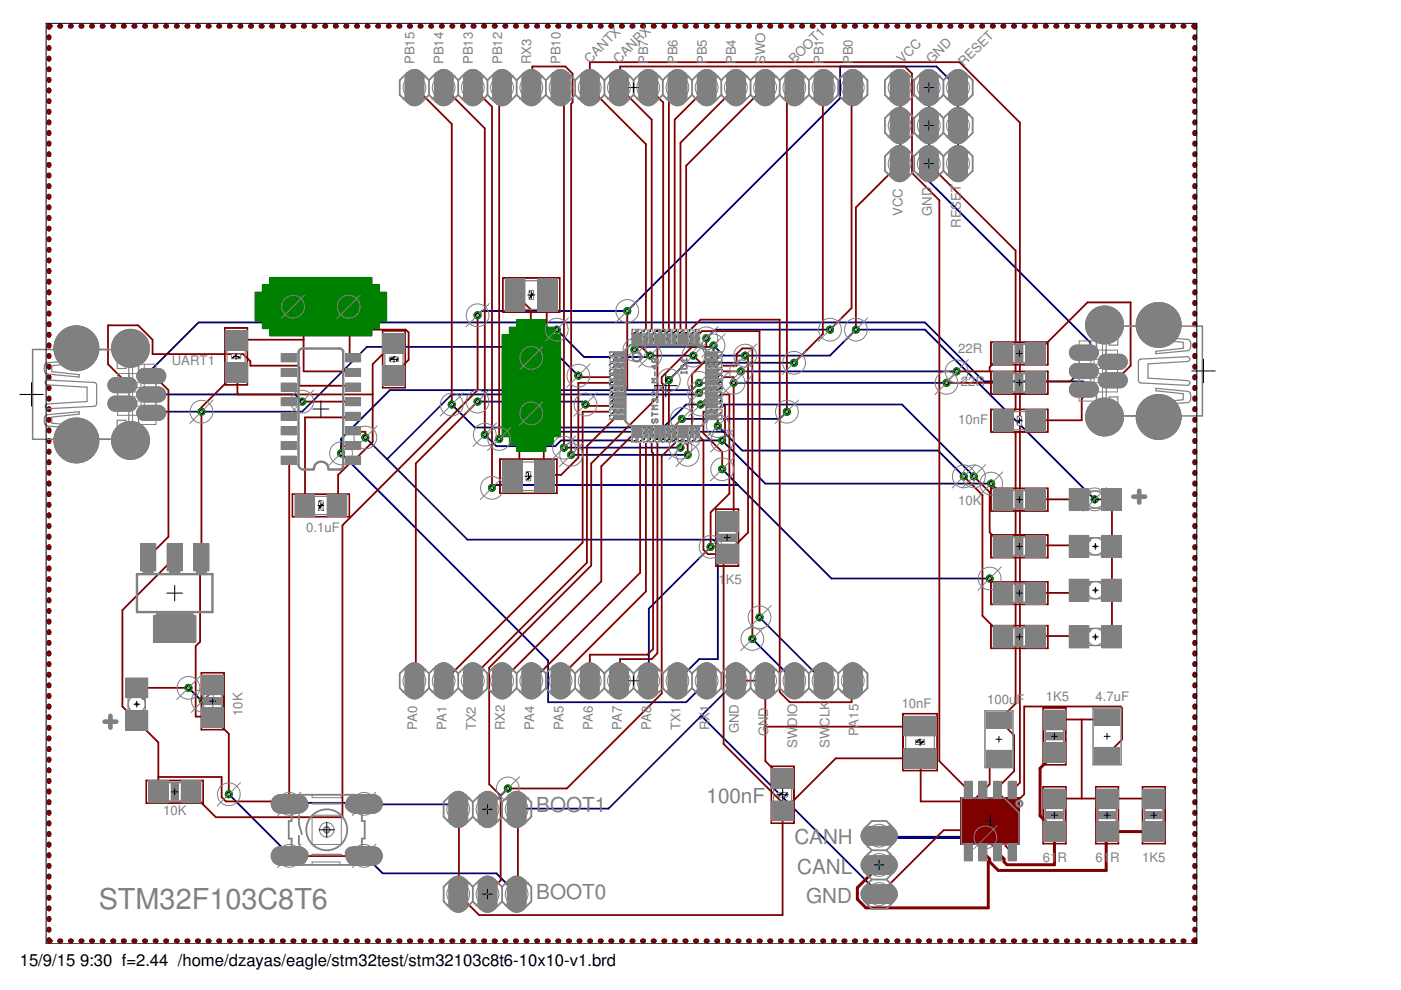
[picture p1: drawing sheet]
<svg xmlns="http://www.w3.org/2000/svg" width="297mm" height="210mm" viewBox="0 0 297 210" stroke-linecap="round" stroke-linejoin="round" font-family="sans-serif">
<defs><g id="words">
<text font-size="6.1" fill="#808080" x="20.9" y="192.7">STM32F103C8T6</text>
<g font-size="4.4" fill="#808080">
<text x="77.9" y="172.2">2</text>
<text x="113.7" y="172.1">BOOT1</text>
<text x="149.8" y="170.4">100nF</text>
<text x="168.4" y="179">CANH</text>
<text x="58.1" y="182.8">3</text>
<text x="77.9" y="182.8">4</text>
<text x="169" y="185.2">CANL</text>
<text x="113.7" y="190.7">BOOT0</text>
<text x="170.9" y="191.4">GND</text>
</g>
<g font-size="3.5">
<text x="4.2" y="204.7">15/9/15</text>
<text x="17" y="204.7">9:30 f=2.44 /home/dzayas/eagle/stm32test/stm32103c8t6-10x10-v1.brd</text>
</g>
<g font-size="2.8" fill="#808080">
<text x="87.9" y="13.6" transform="rotate(-90 87.9 13.6)">PB15</text>
<text x="94.1" y="13.6" transform="rotate(-90 94.1 13.6)">PB14</text>
<text x="100.3" y="13.6" transform="rotate(-90 100.3 13.6)">PB13</text>
<text x="106.4" y="13.6" transform="rotate(-90 106.4 13.6)">PB12</text>
<text x="112.6" y="13.6" transform="rotate(-90 112.6 13.6)">RX3</text>
<text x="118.8" y="13.6" transform="rotate(-90 118.8 13.6)">PB10</text>
<text x="125" y="13.6" transform="rotate(-45 125 13.6)">CANTX</text>
<text x="131.2" y="13.6" transform="rotate(-45 131.2 13.6)">CANRX</text>
<text x="137.4" y="13.6" transform="rotate(-90 137.4 13.6)">PB7</text>
<text x="143.6" y="13.6" transform="rotate(-90 143.6 13.6)">PB6</text>
<text x="149.8" y="13.6" transform="rotate(-90 149.8 13.6)">PB5</text>
<text x="156" y="13.6" transform="rotate(-90 156 13.6)">PB4</text>
<text x="162.2" y="13.6" transform="rotate(-90 162.2 13.6)">SWO</text>
<text x="168.4" y="13.6" transform="rotate(-45 168.4 13.6)">BOOT1</text>
<text x="174.6" y="13.6" transform="rotate(-90 174.6 13.6)">PB1</text>
<text x="180.8" y="13.6" transform="rotate(-90 180.8 13.6)">PB0</text>
<text x="191.3" y="13.6" transform="rotate(-45 191.3 13.6)">VCC</text>
<text x="197.5" y="13.6" transform="rotate(-45 197.5 13.6)">GND</text>
<text x="204.4" y="14.2" transform="rotate(-45 204.4 14.2)">RESET</text>
<text x="191.3" y="45.8" transform="rotate(-90 191.3 45.8)">VCC</text>
<text x="197.5" y="45.8" transform="rotate(-90 197.5 45.8)">GND</text>
<text x="203.7" y="48.3" transform="rotate(-90 203.7 48.3)">RESET</text>
<text x="36.4" y="77.4">UART1</text>
<text x="203.1" y="74.9">22R</text>
<text x="203.7" y="81.8">22R</text>
<text x="203.1" y="89.8">10nF</text>
<text x="203.1" y="107.2">10K</text>
<text x="64.9" y="112.7">0.1uF</text>
<text x="152.3" y="123.9">1</text>
<text x="153.9" y="123.9">K5</text>
<text x="209.3" y="149.3">100uF</text>
<text x="221.7" y="148.7">1K5</text>
<text x="232.2" y="148.7">4.7uF</text>
<text x="51.4" y="151.8" transform="rotate(-90 51.4 151.8)">10K</text>
<text x="88.5" y="154.9" transform="rotate(-90 88.5 154.9)">PA0</text>
<text x="94.7" y="154.9" transform="rotate(-90 94.7 154.9)">PA1</text>
<text x="100.9" y="154.9" transform="rotate(-90 100.9 154.9)">TX2</text>
<text x="107.1" y="154.9" transform="rotate(-90 107.1 154.9)">RX2</text>
<text x="113.3" y="154.9" transform="rotate(-90 113.3 154.9)">PA4</text>
<text x="119.5" y="154.9" transform="rotate(-90 119.5 154.9)">PA5</text>
<text x="125.7" y="154.9" transform="rotate(-90 125.7 154.9)">PA6</text>
<text x="131.9" y="154.9" transform="rotate(-90 131.9 154.9)">PA7</text>
<text x="138.1" y="154.9" transform="rotate(-90 138.1 154.9)">PA8</text>
<text x="144.2" y="154.9" transform="rotate(-90 144.2 154.9)">TX1</text>
<text x="150.4" y="154.9" transform="rotate(-90 150.4 154.9)">RX1</text>
<text x="156.6" y="155.5" transform="rotate(-90 156.6 155.5)">GND</text>
<text x="162.8" y="153.9" transform="rotate(-90 162.8 153.9)">ND</text>
<text x="191.2" y="150.1">10nF</text>
<text x="162.8" y="156.1" transform="rotate(-90 162.8 156.1)">G</text>
<text x="169" y="158.6" transform="rotate(-90 169 158.6)">SWDIO</text>
<text x="175.9" y="158.6" transform="rotate(-90 175.9 158.6)">SWCLK</text>
<text x="182.1" y="156.1" transform="rotate(-90 182.1 156.1)">PA15</text>
<text x="34.6" y="172.8">10K</text>
<text x="221.1" y="182.8">61</text>
<text x="224.2" y="182.8">R</text>
<text x="232.2" y="182.8">61</text>
<text x="235.4" y="182.8">R</text>
<text x="242.2" y="182.8">1K5</text>
</g>
</g></defs>
<g fill="#808080" stroke="#808080" stroke-width=".21">
<path d="M95.6 186.5a1.99 1.99 0 0 1 2.1-.7 1.99 1.99 0 0 1 1.4 1.7v4.1a1.99 1.99 0 0 1-1.9 1.8 1.99 1.99 0 0 1-2-1.8v-4.1z"/>
<path d="M101.8 186.5a1.99 1.99 0 0 1 2.1-.7 1.99 1.99 0 0 1 1.4 1.7v4.1a1.99 1.99 0 0 1-1.9 1.8 1.99 1.99 0 0 1-2-1.8v-4.1z"/>
<path d="M108 186.5a1.99 1.99 0 0 1 2.1-.7 1.99 1.99 0 0 1 1.4 1.7v4.1a1.99 1.99 0 0 1-2 1.8 1.99 1.99 0 0 1-1.9-1.8v-4.1z"/>
<path d="M95.9 168.2a1.99 1.99 0 0 1 3.2 1.4v4.1a1.99 1.99 0 0 1-1.9 1.8 1.99 1.99 0 0 1-2-1.8v-4.1l.2-.8z"/>
<path d="M101.8 168.5a1.99 1.99 0 0 1 2.1-.6 1.99 1.99 0 0 1 1.4 1.7v4.1a1.99 1.99 0 0 1-1.9 1.8 1.99 1.99 0 0 1-2-1.8v-4.1z"/>
<path d="M108 168.5a1.99 1.99 0 0 1 2.1-.6 1.99 1.99 0 0 1 1.4 1.7v4.1a1.99 1.99 0 0 1-2 1.8 1.99 1.99 0 0 1-1.9-1.8v-4.1z"/>
<path d="M189.2 15.5a1.99 1.99 0 0 1 2.1-.7 1.99 1.99 0 0 1 1.4 1.7v4.1a1.99 1.99 0 0 1-2 1.8 1.99 1.99 0 0 1-1.9-1.8v-4.1z"/>
<path d="M195.4 15.5a1.99 1.99 0 0 1 2.1-.7 1.99 1.99 0 0 1 1.4 1.7v4.1a1.99 1.99 0 0 1-2 1.8 1.99 1.99 0 0 1-2-1.8v-4.1z"/>
<path d="M201.6 15.5a1.99 1.99 0 0 1 2.1-.7 1.99 1.99 0 0 1 1.4 1.7v4.1a1.99 1.99 0 0 1-2 1.8 1.99 1.99 0 0 1-2-1.8v-4.1z"/>
<path d="M183 175.9l.6-.4 .7-.3h4.2a1.99 1.99 0 0 1 1.8 2 1.99 1.99 0 0 1-1.8 2h-4.2a1.99 1.99 0 0 1-1.3-3.3z"/>
<path d="M183.3 181.9l1-.5h4.2a1.99 1.99 0 0 1 1.8 2 1.99 1.99 0 0 1-1.8 2h-4.2a1.99 1.99 0 0 1-1.7-1.4 1.99 1.99 0 0 1 .7-2.1z"/>
<path d="M183 188.3l.6-.5 .7-.2h4.2a1.99 1.99 0 0 1 1.8 2 1.99 1.99 0 0 1-1.8 2h-4.2a1.99 1.99 0 0 1-1.3-3.3z"/>
<path d="M86.3 141.2a1.99 1.99 0 0 1 2.1-.6 1.99 1.99 0 0 1 1.5 1.7v4.1a1.99 1.99 0 0 1-2 1.8 1.99 1.99 0 0 1-2-1.8v-4.1z"/>
<path d="M92.8 141a1.99 1.99 0 0 1 3.3 1.3v4.1a1.99 1.99 0 0 1-2 1.8 1.99 1.99 0 0 1-2-1.8v-4.1l.2-.7z"/>
<path d="M98.7 141.2a1.99 1.99 0 0 1 2.1-.6 1.99 1.99 0 0 1 1.4 1.7v4.1a1.99 1.99 0 0 1-1.9 1.8 1.99 1.99 0 0 1-2-1.8v-4.1z"/>
<path d="M105.2 141a1.99 1.99 0 0 1 3.2 1.3v4.1a1.99 1.99 0 0 1-1.9 1.8 1.99 1.99 0 0 1-2-1.8v-4.1l.2-.7z"/>
<path d="M111.1 141.2a1.99 1.99 0 0 1 2.1-.6 1.99 1.99 0 0 1 1.4 1.7v4.1a1.99 1.99 0 0 1-1.9 1.8 1.99 1.99 0 0 1-2-1.8v-4.1z"/>
<path d="M117.3 141.2a1.99 1.99 0 0 1 2.1-.6 1.99 1.99 0 0 1 1.4 1.7v4.1a1.99 1.99 0 0 1-1.9 1.8 1.99 1.99 0 0 1-2-1.8v-4.1z"/>
<path d="M123.5 141.2a1.99 1.99 0 0 1 2.1-.6 1.99 1.99 0 0 1 1.4 1.7v4.1a1.99 1.99 0 0 1-2 1.8 1.99 1.99 0 0 1-1.9-1.8v-4.1z"/>
<path d="M129.7 141.2a1.99 1.99 0 0 1 2.1-.6 1.99 1.99 0 0 1 1.4 1.7v4.1a1.99 1.99 0 0 1-2 1.8 1.99 1.99 0 0 1-1.9-1.8v-4.1z"/>
<path d="M135.9 141.2a1.99 1.99 0 0 1 2.1-.6 1.99 1.99 0 0 1 1.4 1.7v4.1a1.99 1.99 0 0 1-2 1.8 1.99 1.99 0 0 1-1.9-1.8v-4.1z"/>
<path d="M142.1 141.2a1.99 1.99 0 0 1 2.1-.6 1.99 1.99 0 0 1 1.4 1.7v4.1a1.99 1.99 0 0 1-2 1.8 1.99 1.99 0 0 1-1.9-1.8v-4.1z"/>
<path d="M148.3 141.2a1.99 1.99 0 0 1 2.1-.6 1.99 1.99 0 0 1 1.4 1.7v4.1a1.99 1.99 0 0 1-2 1.8 1.99 1.99 0 0 1-2-1.8v-4.1z"/>
<path d="M154.5 141.2a1.99 1.99 0 0 1 2.1-.6 1.99 1.99 0 0 1 1.4 1.7v4.1a1.99 1.99 0 0 1-2 1.8 1.99 1.99 0 0 1-1.9-1.8v-4.1z"/>
<path d="M160.7 141.2a1.99 1.99 0 0 1 2.1-.6 1.99 1.99 0 0 1 1.4 1.7v4.1a1.99 1.99 0 0 1-2 1.8 1.99 1.99 0 0 1-1.9-1.8v-4.1z"/>
<path d="M166.9 141.2a1.99 1.99 0 0 1 2.1-.6 1.99 1.99 0 0 1 1.4 1.7v4.1a1.99 1.99 0 0 1-2 1.8 1.99 1.99 0 0 1-1.9-1.8v-4.1z"/>
<path d="M173.1 141.2a1.99 1.99 0 0 1 2.1-.6 1.99 1.99 0 0 1 1.4 1.7v4.1a1.99 1.99 0 0 1-2 1.8 1.99 1.99 0 0 1-2-1.8v-4.1z"/>
<path d="M179.3 141.2a1.99 1.99 0 0 1 2.1-.6 1.99 1.99 0 0 1 1.4 1.7v4.1a1.99 1.99 0 0 1-2 1.8 1.99 1.99 0 0 1-2-1.8v-4.1z"/>
<path d="M179.3 15.5a1.99 1.99 0 0 1 2.1-.7 1.99 1.99 0 0 1 1.4 1.7v4.1a1.99 1.99 0 0 1-2 1.8 1.99 1.99 0 0 1-2-1.8v-4.1z"/>
<path d="M173.1 15.5a1.99 1.99 0 0 1 2.1-.7 1.99 1.99 0 0 1 1.4 1.7v4.1a1.99 1.99 0 0 1-2 1.8 1.99 1.99 0 0 1-2-1.8v-4.1z"/>
<path d="M166.9 15.5a1.99 1.99 0 0 1 2.1-.7 1.99 1.99 0 0 1 1.4 1.7v4.1a1.99 1.99 0 0 1-2 1.8 1.99 1.99 0 0 1-1.9-1.8v-4.1z"/>
<path d="M160.7 15.5a1.99 1.99 0 0 1 2.1-.7 1.99 1.99 0 0 1 1.4 1.7v4.1a1.99 1.99 0 0 1-2 1.8 1.99 1.99 0 0 1-1.9-1.8v-4.1z"/>
<path d="M154.5 15.5a1.99 1.99 0 0 1 2.1-.7 1.99 1.99 0 0 1 1.4 1.7v4.1a1.99 1.99 0 0 1-2 1.8 1.99 1.99 0 0 1-1.9-1.8v-4.1z"/>
<path d="M148.3 15.5a1.99 1.99 0 0 1 2.1-.7 1.99 1.99 0 0 1 1.4 1.7v4.1a1.99 1.99 0 0 1-2 1.8 1.99 1.99 0 0 1-2-1.8v-4.1z"/>
<path d="M142.1 15.5a1.99 1.99 0 0 1 2.1-.7 1.99 1.99 0 0 1 1.4 1.7v4.1a1.99 1.99 0 0 1-2 1.8 1.99 1.99 0 0 1-1.9-1.8v-4.1z"/>
<path d="M135.9 15.5a1.99 1.99 0 0 1 2.1-.7 1.99 1.99 0 0 1 1.4 1.7v4.1a1.99 1.99 0 0 1-2 1.8 1.99 1.99 0 0 1-1.9-1.8v-4.1z"/>
<path d="M129.7 15.5a1.99 1.99 0 0 1 2.1-.7 1.99 1.99 0 0 1 1.4 1.7v4.1a1.99 1.99 0 0 1-2 1.8 1.99 1.99 0 0 1-1.9-1.8v-4.1z"/>
<path d="M123.5 15.5a1.99 1.99 0 0 1 2.1-.7 1.99 1.99 0 0 1 1.4 1.7v4.1a1.99 1.99 0 0 1-2 1.8 1.99 1.99 0 0 1-1.9-1.8v-4.1z"/>
<path d="M117.3 15.5a1.99 1.99 0 0 1 2.1-.7 1.99 1.99 0 0 1 1.4 1.7v4.1a1.99 1.99 0 0 1-1.9 1.8 1.99 1.99 0 0 1-2-1.8v-4.1z"/>
<path d="M111.4 15.2a1.99 1.99 0 0 1 3.2 1.3v4.1a1.99 1.99 0 0 1-1.9 1.8 1.99 1.99 0 0 1-2-1.8v-4.1l.2-.7z"/>
<path d="M105.2 15.2a1.99 1.99 0 0 1 3.2 1.3v4.1a1.99 1.99 0 0 1-1.9 1.8 1.99 1.99 0 0 1-2-1.8v-4.1l.2-.7z"/>
<path d="M98.7 15.5a1.99 1.99 0 0 1 2.1-.7 1.99 1.99 0 0 1 1.4 1.7v4.1a1.99 1.99 0 0 1-1.9 1.8 1.99 1.99 0 0 1-2-1.8v-4.1z"/>
<path d="M92.8 15.2a1.99 1.99 0 0 1 3.3 1.3v4.1a1.99 1.99 0 0 1-2 1.8 1.99 1.99 0 0 1-2-1.8v-4.1l.2-.7z"/>
<path d="M86.3 15.5a1.99 1.99 0 0 1 2.1-.7 1.99 1.99 0 0 1 1.5 1.7v4.1a1.99 1.99 0 0 1-2 1.8 1.99 1.99 0 0 1-2-1.8v-4.1z"/>
<path d="M227.1 73.7l.5-.3 .6-.2h3.2a1.61 1.61 0 0 1 1.5 1.6 1.61 1.61 0 0 1-1.5 1.6h-3.2a1.62 1.62 0 0 1-1.1-2.7z"/>
<path d="M233.2 75.7l.5-.4 .6-.2h3.3a1.61 1.61 0 0 1 1.4 1.6 1.61 1.61 0 0 1-1.4 1.6h-3.3a1.62 1.62 0 0 1-1.1-2.6z"/>
<path d="M227.1 77.6l.5-.3 .6-.2h3.2a1.61 1.61 0 0 1 1.5 1.6 1.61 1.61 0 0 1-1.5 1.6h-3.2a1.62 1.62 0 0 1-1.1-2.7z"/>
<path d="M233.2 79.6l.5-.4 .6-.2h3.3a1.61 1.61 0 0 1 1.4 1.6 1.61 1.61 0 0 1-1.4 1.6h-3.3a1.62 1.62 0 0 1-1.1-2.6z"/>
<path d="M227.1 81.6l.5-.4 .6-.2h3.2a1.61 1.61 0 0 1 1.5 1.6 1.61 1.61 0 0 1-1.5 1.6h-3.2a1.62 1.62 0 0 1-1.1-2.6z"/>
<path d="M58 169.2l.5-.5 .8-.2h4.1a1.99 1.99 0 0 1 1.8 1.9 1.99 1.99 0 0 1-1.8 2h-4.1a1.99 1.99 0 0 1-1.3-3.2z"/>
<path d="M58 180.2l.5-.5 .8-.2h4.1a1.99 1.99 0 0 1 1.8 2 1.99 1.99 0 0 1-1.8 2h-4.1a1.99 1.99 0 0 1-1.3-3.3z"/>
<path d="M73.8 169.2l.6-.5 .7-.2h4.2a1.99 1.99 0 0 1 1.8 1.9 1.99 1.99 0 0 1-1.8 2h-4.2a1.99 1.99 0 0 1-1.3-3.2z"/>
<path d="M73.8 180.2l.6-.5 .7-.2h4.2a1.99 1.99 0 0 1 1.8 2 1.99 1.99 0 0 1-1.8 2h-4.2a1.99 1.99 0 0 1-1.3-3.3z"/>
<path d="M29.4 86.5l.4-.4 .6-.2h3.3a1.61 1.61 0 0 1 1.4 1.6 1.61 1.61 0 0 1-1.4 1.6h-3.3a1.62 1.62 0 0 1-1-2.6z"/>
<path d="M23.2 84.6l.5-.4 .6-.2h3.3a1.61 1.61 0 0 1 1.4 1.6 1.61 1.61 0 0 1-1.4 1.6h-3.3a1.62 1.62 0 0 1-1.1-2.6z"/>
<path d="M29.6 82.4l.8-.4h3.3a1.61 1.61 0 0 1 1.4 1.6 1.61 1.61 0 0 1-1.4 1.6h-3.3a1.61 1.61 0 0 1-1.3-1.1 1.61 1.61 0 0 1 .5-1.7z"/>
<path d="M23.5 80.4l.8-.3h3.3a1.61 1.61 0 0 1 1.4 1.6 1.61 1.61 0 0 1-1.4 1.6h-3.3a1.61 1.61 0 0 1-1.4-1.2 1.61 1.61 0 0 1 .6-1.7z"/>
<path d="M29.4 78.7l.4-.4 .6-.2h3.3a1.61 1.61 0 0 1 1.4 1.6 1.61 1.61 0 0 1-1.4 1.6h-3.3a1.62 1.62 0 0 1-1-2.6z"/>
<path d="M189.5 23.2a1.99 1.99 0 0 1 3.2 1.4v4.1a1.99 1.99 0 0 1-2 1.8 1.99 1.99 0 0 1-1.9-1.8v-4.1l.2-.8z"/>
<path d="M195.4 23.5a1.99 1.99 0 0 1 2.1-.6 1.99 1.99 0 0 1 1.4 1.7v4.1a1.99 1.99 0 0 1-2 1.8 1.99 1.99 0 0 1-2-1.8v-4.1z"/>
<path d="M201.9 23.2a1.99 1.99 0 0 1 3.2 1.4v4.1a1.99 1.99 0 0 1-2 1.8 1.99 1.99 0 0 1-2-1.8v-4.1l.3-.8z"/>
<path d="M189.5 31.3a1.99 1.99 0 0 1 3.2 1.3v4.1a1.99 1.99 0 0 1-2 1.8 1.99 1.99 0 0 1-1.9-1.8v-4.1l.2-.7z"/>
<path d="M195.4 31.6a1.99 1.99 0 0 1 2.1-.7 1.99 1.99 0 0 1 1.4 1.7v4.1a1.99 1.99 0 0 1-2 1.8 1.99 1.99 0 0 1-2-1.8v-4.1z"/>
<path d="M201.9 31.3a1.99 1.99 0 0 1 3.2 1.3v4.1a1.99 1.99 0 0 1-2 1.8 1.99 1.99 0 0 1-2-1.8v-4.1l.3-.7z"/>
</g>
<g fill="#808080" stroke="#808080" stroke-width=".21">
<circle cx="245.7" cy="88.4" r="4.8"/>
<circle cx="245.7" cy="68.9" r="4.8"/>
<circle cx="234.2" cy="88.4" r="4"/>
<circle cx="234.2" cy="68.9" r="4"/>
<circle cx="112.6" cy="87.7" r="1.74"/>
<circle cx="112.6" cy="75.9" r="1.74"/>
<circle cx="62.1" cy="65" r="1.74"/>
<circle cx="73.9" cy="65" r="1.74"/>
<circle cx="16.2" cy="73.9" r="4.8"/>
<circle cx="16.2" cy="93.4" r="4.8"/>
<circle cx="27.7" cy="73.9" r="4"/>
<circle cx="27.7" cy="93.4" r="4"/>
</g>
<g fill="none" stroke="#000080" stroke-width=".38">
<path d="M203.1 18.6l-4.6-4.5h-20.4v6.7l-45.1 45.1h-30.8l-.9 .9M196.9 34.7l.1 3.8 34.2 34.1 .1 2.2M30.6 79.7h.2l11.3-11.3h154l12.5 12.5h21.1l1.6 1.7M112.6 75.9l.3 .1h6.1l3.6 3.7M134.5 74.2l.6-.6h15.9l.3-.3 2.1 2.1h22.6l5.5-5.5h14.6l36 36M147 75.4h-9.1l-.3 .3h-13.8l-5.8-5.8-3.6 3.7h-36.6l-13.7 13.7h-33.3l-.2 .2M157.1 78.7h45.7M168.4 76.9h-22.9l-3.7 3.7M176 69.9h-24.4l-1.8 1.8M30.6 83.6h31.9l1.6 1.6M77.5 92.8l4.6 4.5M82.1 97.3l17 17.1h52.2l.9 .9v24.4h-4l-4.6 4.6"/>
<path d="M95.8 85.8l4.8 4.8h40l4.9-4.8h45.7l15.3 15.2M101.3 85.2h22.2l.6 .6M102.8 92.2l2.4 2.4h12.5l1.3-1.2h34.1l9.2 9.1h47.8M119.6 94.9h24.7M121.1 96.4h24.7M148.2 83.3l-.3 .3h-52.1l-13.7 13.7M148.2 81.2l-1.5 1.5h-64l-10.4 10.4v3l43.9 43.9v8.9h29.3l4.3-4.3v-.3M152.2 90.3l1.2 1.2M153.1 99.5l3.4 3.3M153.4 91.5l4 4h41.5l5.4 5.5M153.4 91.5h-46l-1.6 1.6M155.6 81.2h45.1"/>
<path d="M166.8 87.3l-1.5 1.5h-20.7M150.7 116l-13.1 13.1v15.2h-.2M156.5 102.8l19.8 19.9h33.5M156.5 102.8h-51.6l-.6 .6M159.5 135.5l8.9 8.8M161 130.9l13.6 13.4M40 145.8l2.7 2.8h.3M148.5 151.9h.3l37.6 37.7M156 144.3l-27 27.1h-19.2l-.3 .2M48.5 168.4l12.8 12.8v.3M61.3 170.4l.3-.2h15.6v.2l.3 .1h18.6l1.1 1.1M107.7 167.2l-4.3 4.4"/>
<path d="M77.2 181.5h.3l3.6 3.7h24.1l4.3 4.4"/>
</g>
<g fill="none" stroke="#000080" stroke-width=".99">
<path d="M10.4 7.8v.3M10.4 10.1v.2M10.4 12.3v.3M10.4 14.6v.2M10.4 16.8v.3M10.4 19v.3M10.7 5.5h-.3v.3M12.6 5.5h.3M14.9 5.5h.3M17.1 5.5h.3M19.4 5.5h.2M21.6 5.5h.3"/>
<path d="M23.9 5.5h.3M26.1 5.5h.3M28.4 5.5h.2M30.6 5.5h.3M32.9 5.5h.2M35.1 5.5h.3M37.4 5.5h.2M39.6 5.5h.3M41.8 5.5h.3M44.1 5.5h.3M46.4 5.5h.2M48.6 5.5h.3"/>
<path d="M50.8 5.5h.3M53.1 5.5h.3M55.3 5.5h.3M57.6 5.5h.2M59.8 5.5h.3M62.1 5.5h.2M64.3 5.5h.3M66.6 5.5h.2M68.8 5.5h.3M71.1 5.5h.2M73.3 5.5h.3M75.6 5.5h.2"/>
<path d="M77.8 5.5h.3M80.1 5.5h.2M82.3 5.5h.2M84.5 5.5h.3M86.8 5.5h.3M89 5.5h.3M91.3 5.5h.2M93.5 5.5h.3M95.8 5.5h.2M98 5.5h.3M100.3 5.5h.2M102.5 5.5h.3"/>
<path d="M104.8 5.5h.2M107 5.5h.3M109.3 5.5h.2M111.5 5.5h.3M113.7 5.5h.3M116 5.5h.3M118.2 5.5h.3M120.5 5.5h.3M122.7 5.5h.3M125 5.5h.2M127.2 5.5h.3M129.5 5.5h.3"/>
<path d="M131.7 5.5h.3M134 5.5h.2M136.2 5.5h.3M138.5 5.5h.2M140.7 5.5h.3M143 5.5h.2M145.2 5.5h.3M147.4 5.5h.3M149.7 5.5h.3M152 5.5h.2M154.2 5.5h.3M156.4 5.5h.3"/>
<path d="M158.7 5.5h.2M160.9 5.5h.3M163.2 5.5h.2M165.4 5.5h.3M167.7 5.5h.2M169.9 5.5h.3M172.2 5.5h.2M174.4 5.5h.3M176.7 5.5h.2M178.9 5.5h.3M181.1 5.5h.3M183.4 5.5h.3"/>
<path d="M185.7 5.5h.2M187.9 5.5h.3M190.1 5.5h.3M192.4 5.5h.3M194.6 5.5h.3M196.9 5.5h.2M199.1 5.5h.3M201.4 5.5h.2M203.6 5.5h.3M205.9 5.5h.2M208.1 5.5h.3M210.4 5.5h.2"/>
<path d="M212.6 5.5h.3M214.9 5.5h.2M217.1 5.5h.3M219.4 5.5h.2M221.6 5.5h.3M223.8 5.5h.3M226.1 5.5h.3M228.3 5.5h.3M230.6 5.5h.2M232.8 5.5h.3M235.1 5.5h.2M237.3 5.5h.3"/>
<path d="M239.6 5.5h.2M241.8 5.5h.3M244.1 5.5h.2M246.3 5.5h.3M248.6 5.5h.2M250.8 5.5h.3M253 5.5h.3v.3M253.3 7.8v.3M253.3 10.1v.2M253.3 12.3v.3M253.3 14.6v.2M253.3 16.8v.3"/>
<path d="M253.3 19v.3M10.4 21.3v.3M10.4 23.6v.2M10.4 25.8v.3M10.4 28.1v.2M10.4 30.3v.3M10.4 32.6v.2M10.4 34.8v.3M10.4 37.1v.2M10.4 39.3v.3M253.3 21.3v.3M253.3 23.6v.2"/>
<path d="M253.3 25.8v.3M253.3 28.1v.2M253.3 30.3v.3M253.3 32.6v.2M253.3 34.8v.3M253.3 37.1v.2M253.3 39.3v.3M10.4 41.6v.2M10.4 43.8v.3M10.4 46.1v.3M10.4 48.3v.3M10.4 50.6v.3"/>
<path d="M10.4 52.8v.3M10.4 55.1v.3M10.4 57.3v.3M10.4 59.6v.3M253.3 41.6v.2M253.3 43.8v.3M253.3 46.1v.3M253.3 48.3v.3M253.3 50.6v.3M253.3 52.8v.3M253.3 55.1v.3M253.3 57.3v.3"/>
<path d="M253.3 59.6v.3M10.4 61.8v.3M10.4 64.1v.3M10.4 66.4v.2M10.4 68.6v.3M10.4 70.8v.3M10.4 73.1v.3M10.4 75.4v.2M10.4 77.6v.3M10.4 79.9v.2M253.3 61.8v.3M253.3 64.1v.3"/>
<path d="M253.3 66.4v.2M253.3 68.6v.3M253.3 70.8v.3M253.3 73.1v.3M253.3 75.4v.2M253.3 77.6v.3M253.3 79.9v.2M10.4 82.1v.3M10.4 84.4v.2M10.4 86.6v.3M10.4 88.9v.2M10.4 91.1v.3"/>
<path d="M10.4 93.4v.2M10.4 95.6v.3M10.4 97.9v.2M253.3 82.1v.3M253.3 84.4v.2M253.3 86.6v.3M253.3 88.9v.2M253.3 91.1v.3M253.3 93.4v.2M253.3 95.6v.3M253.3 97.9v.2M10.4 100.1v.3"/>
<path d="M10.4 102.4v.3M10.4 104.6v.3M10.4 106.9v.3M10.4 109.1v.3M10.4 111.4v.3M10.4 113.6v.3M10.4 115.9v.3M10.4 118.2v.2M253.3 100.1v.3M253.3 102.4v.3M253.3 104.6v.3M253.3 106.9v.3"/>
<path d="M253.3 109.1v.3M253.3 111.4v.3M253.3 113.6v.3M253.3 115.9v.3M253.3 118.2v.2M10.4 120.4v.3M10.4 122.7v.2M10.4 124.9v.3M10.4 127.1v.3M10.4 129.4v.3M10.4 131.7v.2M10.4 133.9v.3"/>
<path d="M10.4 136.2v.2M10.4 138.4v.3M253.3 120.4v.3M253.3 122.7v.2M253.3 124.9v.3M253.3 127.1v.3M253.3 129.4v.3M253.3 131.7v.2M253.3 133.9v.3M253.3 136.2v.2M253.3 138.4v.3M10.4 140.7v.2"/>
<path d="M10.4 142.9v.3M10.4 145.2v.2M10.4 147.4v.3M10.4 149.7v.2M10.4 151.9v.3M10.4 154.2v.3M10.4 156.4v.3M10.4 158.7v.3M253.3 140.7v.2M253.3 142.9v.3M253.3 145.2v.2M253.3 147.4v.3"/>
<path d="M253.3 149.7v.2M253.3 151.9v.3M253.3 154.2v.3M253.3 156.4v.3M253.3 158.7v.3M10.4 160.9v.3M10.4 163.2v.2M10.4 165.4v.3M10.4 167.7v.3M10.4 169.9v.3M10.4 172.2v.3M10.4 174.5v.2"/>
<path d="M10.4 176.7v.3M10.4 178.9v.3M253.3 160.9v.3M253.3 163.2v.2M253.3 165.4v.3M253.3 167.7v.3M253.3 169.9v.3M253.3 172.2v.3M253.3 174.5v.2M253.3 176.7v.3M253.3 178.9v.3M10.4 199.2v.3h.3"/>
<path d="M10.4 181.2v.3M10.4 183.5v.2M10.4 185.7v.3M10.4 188v.2M10.4 190.2v.3M10.4 192.5v.2M10.4 194.7v.3M10.4 197v.2M12.6 199.5h.3M14.9 199.5h.3M17.1 199.5h.3M19.4 199.5h.2"/>
<path d="M21.6 199.5h.3M23.9 199.5h.3M26.1 199.5h.3M28.4 199.5h.2M30.6 199.5h.3M32.9 199.5h.2M35.1 199.5h.3M37.4 199.5h.2M39.6 199.5h.3M41.8 199.5h.3M44.1 199.5h.3M46.4 199.5h.2"/>
<path d="M48.6 199.5h.3M50.8 199.5h.3M53.1 199.5h.3M55.3 199.5h.3M57.6 199.5h.2M59.8 199.5h.3M62.1 199.5h.2M64.3 199.5h.3M66.6 199.5h.2M68.8 199.5h.3M71.1 199.5h.2M73.3 199.5h.3"/>
<path d="M75.6 199.5h.2M77.8 199.5h.3M80.1 199.5h.2M82.3 199.5h.2M84.5 199.5h.3M86.8 199.5h.3M89 199.5h.3M91.3 199.5h.2M93.5 199.5h.3M95.8 199.5h.2M98 199.5h.3M100.3 199.5h.2"/>
<path d="M102.5 199.5h.3M104.8 199.5h.2M107 199.5h.3M109.3 199.5h.2M111.5 199.5h.3M113.7 199.5h.3M116 199.5h.3M118.2 199.5h.3M120.5 199.5h.3M122.7 199.5h.3M125 199.5h.2M127.2 199.5h.3"/>
<path d="M129.5 199.5h.3M131.7 199.5h.3M134 199.5h.2M136.2 199.5h.3M138.5 199.5h.2M140.7 199.5h.3M143 199.5h.2M145.2 199.5h.3M147.4 199.5h.3M149.7 199.5h.3M152 199.5h.2M154.2 199.5h.3"/>
<path d="M156.4 199.5h.3M158.7 199.5h.2M160.9 199.5h.3M163.2 199.5h.2M165.4 199.5h.3M167.7 199.5h.2M169.9 199.5h.3M172.2 199.5h.2M174.4 199.5h.3M176.7 199.5h.2M178.9 199.5h.3M181.1 199.5h.3"/>
<path d="M183.4 199.5h.3M185.7 199.5h.2M187.9 199.5h.3M190.1 199.5h.3M192.4 199.5h.3M194.6 199.5h.3M196.9 199.5h.2M199.1 199.5h.3M201.4 199.5h.2M203.6 199.5h.3M205.9 199.5h.2M208.1 199.5h.3"/>
<path d="M210.4 199.5h.2M212.6 199.5h.3M214.9 199.5h.2M217.1 199.5h.3M219.4 199.5h.2M221.6 199.5h.3M223.8 199.5h.3M226.1 199.5h.3M228.3 199.5h.3M230.6 199.5h.2M232.8 199.5h.3M235.1 199.5h.2"/>
<path d="M237.3 199.5h.3M239.6 199.5h.2M241.8 199.5h.3M244.1 199.5h.2M246.3 199.5h.3M248.6 199.5h.2M250.8 199.5h.3M253.3 181.2v.3M253.3 183.5v.2M253.3 185.7v.3M253.3 188v.2M253.3 190.2v.3"/>
<path d="M253.3 192.5v.2M253.3 194.7v.3M253.3 197v.2M253.3 199.2v.3h-.3"/>
</g>
<path d="M186.4 177.2l.6 .3h21.9" fill="none" stroke="#000080" stroke-width=".63"/>
<path d="M97.2 187.7v3.7" fill="none" stroke="#008000" stroke-width="3.7"/>
<circle cx="97.2" cy="189.6" r="1.25" fill="#fff" stroke="#000" stroke-width=".21"/>
<path d="M103.4 187.7v3.7" fill="none" stroke="#008000" stroke-width="3.7"/>
<circle cx="103.4" cy="189.6" r="1.25" fill="#fff" stroke="#000" stroke-width=".21"/>
<path d="M109.5 187.7v3.7" fill="none" stroke="#008000" stroke-width="3.7"/>
<circle cx="109.5" cy="189.6" r="1.25" fill="#fff" stroke="#000" stroke-width=".21"/>
<path d="M97.2 169.8v3.7" fill="none" stroke="#008000" stroke-width="3.7"/>
<circle cx="97.2" cy="171.6" r="1.25" fill="#fff" stroke="#000" stroke-width=".21"/>
<path d="M103.4 169.8v3.7" fill="none" stroke="#008000" stroke-width="3.7"/>
<circle cx="103.4" cy="171.6" r="1.25" fill="#fff" stroke="#000" stroke-width=".21"/>
<path d="M109.5 169.8v3.7" fill="none" stroke="#008000" stroke-width="3.7"/>
<circle cx="109.5" cy="171.6" r="1.25" fill="#fff" stroke="#000" stroke-width=".21"/>
<path d="M190.7 16.7v3.7" fill="none" stroke="#008000" stroke-width="3.7"/>
<circle cx="190.7" cy="18.6" r="1.25" fill="#fff" stroke="#000" stroke-width=".21"/>
<path d="M196.9 16.7v3.7" fill="none" stroke="#008000" stroke-width="3.7"/>
<circle cx="196.9" cy="18.6" r="1.25" fill="#fff" stroke="#000" stroke-width=".21"/>
<path d="M203.1 16.7v3.7" fill="none" stroke="#008000" stroke-width="3.7"/>
<circle cx="203.1" cy="18.6" r="1.25" fill="#fff" stroke="#000" stroke-width=".21"/>
<path d="M184.5 177.2h3.8" fill="none" stroke="#008000" stroke-width="3.7"/>
<circle cx="186.4" cy="177.2" r="1.25" fill="#fff" stroke="#000" stroke-width=".21"/>
<path d="M184.5 183.4h3.8" fill="none" stroke="#008000" stroke-width="3.7"/>
<circle cx="186.4" cy="183.4" r="1.25" fill="#fff" stroke="#000" stroke-width=".21"/>
<path d="M184.5 189.6h3.8" fill="none" stroke="#008000" stroke-width="3.7"/>
<circle cx="186.4" cy="189.6" r="1.25" fill="#fff" stroke="#000" stroke-width=".21"/>
<path d="M87.9 142.5v3.7" fill="none" stroke="#008000" stroke-width="3.7"/>
<circle cx="87.9" cy="144.3" r="1.25" fill="#fff" stroke="#000" stroke-width=".21"/>
<path d="M94.1 142.5v3.7" fill="none" stroke="#008000" stroke-width="3.7"/>
<circle cx="94.1" cy="144.3" r="1.25" fill="#fff" stroke="#000" stroke-width=".21"/>
<path d="M100.2 142.5v3.7" fill="none" stroke="#008000" stroke-width="3.7"/>
<circle cx="100.2" cy="144.3" r="1.25" fill="#fff" stroke="#000" stroke-width=".21"/>
<path d="M106.4 142.5v3.7" fill="none" stroke="#008000" stroke-width="3.7"/>
<circle cx="106.4" cy="144.3" r="1.25" fill="#fff" stroke="#000" stroke-width=".21"/>
<path d="M112.6 142.5v3.7" fill="none" stroke="#008000" stroke-width="3.7"/>
<circle cx="112.6" cy="144.3" r="1.25" fill="#fff" stroke="#000" stroke-width=".21"/>
<path d="M118.9 142.5v3.7" fill="none" stroke="#008000" stroke-width="3.7"/>
<circle cx="118.9" cy="144.3" r="1.25" fill="#fff" stroke="#000" stroke-width=".21"/>
<path d="M125 142.5v3.7" fill="none" stroke="#008000" stroke-width="3.7"/>
<circle cx="125" cy="144.3" r="1.25" fill="#fff" stroke="#000" stroke-width=".21"/>
<path d="M131.2 142.5v3.7" fill="none" stroke="#008000" stroke-width="3.7"/>
<circle cx="131.2" cy="144.3" r="1.25" fill="#fff" stroke="#000" stroke-width=".21"/>
<path d="M137.4 142.5v3.7" fill="none" stroke="#008000" stroke-width="3.7"/>
<circle cx="137.4" cy="144.3" r="1.25" fill="#fff" stroke="#000" stroke-width=".21"/>
<path d="M143.6 142.5v3.7" fill="none" stroke="#008000" stroke-width="3.7"/>
<circle cx="143.6" cy="144.3" r="1.25" fill="#fff" stroke="#000" stroke-width=".21"/>
<path d="M149.8 142.5v3.7" fill="none" stroke="#008000" stroke-width="3.7"/>
<circle cx="149.8" cy="144.3" r="1.25" fill="#fff" stroke="#000" stroke-width=".21"/>
<path d="M156 142.5v3.7" fill="none" stroke="#008000" stroke-width="3.7"/>
<circle cx="156" cy="144.3" r="1.25" fill="#fff" stroke="#000" stroke-width=".21"/>
<path d="M162.2 142.5v3.7" fill="none" stroke="#008000" stroke-width="3.7"/>
<circle cx="162.2" cy="144.3" r="1.25" fill="#fff" stroke="#000" stroke-width=".21"/>
<path d="M168.4 142.5v3.7" fill="none" stroke="#008000" stroke-width="3.7"/>
<circle cx="168.4" cy="144.3" r="1.25" fill="#fff" stroke="#000" stroke-width=".21"/>
<path d="M174.6 142.5v3.7" fill="none" stroke="#008000" stroke-width="3.7"/>
<circle cx="174.6" cy="144.3" r="1.25" fill="#fff" stroke="#000" stroke-width=".21"/>
<path d="M180.8 142.5v3.7" fill="none" stroke="#008000" stroke-width="3.7"/>
<circle cx="180.8" cy="144.3" r="1.25" fill="#fff" stroke="#000" stroke-width=".21"/>
<path d="M180.8 16.7v3.7" fill="none" stroke="#008000" stroke-width="3.7"/>
<circle cx="180.8" cy="18.6" r="1.25" fill="#fff" stroke="#000" stroke-width=".21"/>
<path d="M174.6 16.7v3.7" fill="none" stroke="#008000" stroke-width="3.7"/>
<circle cx="174.6" cy="18.6" r="1.25" fill="#fff" stroke="#000" stroke-width=".21"/>
<path d="M168.4 16.7v3.7" fill="none" stroke="#008000" stroke-width="3.7"/>
<circle cx="168.4" cy="18.6" r="1.25" fill="#fff" stroke="#000" stroke-width=".21"/>
<path d="M162.2 16.7v3.7" fill="none" stroke="#008000" stroke-width="3.7"/>
<circle cx="162.2" cy="18.6" r="1.25" fill="#fff" stroke="#000" stroke-width=".21"/>
<path d="M156 16.7v3.7" fill="none" stroke="#008000" stroke-width="3.7"/>
<circle cx="156" cy="18.6" r="1.25" fill="#fff" stroke="#000" stroke-width=".21"/>
<path d="M149.8 16.7v3.7" fill="none" stroke="#008000" stroke-width="3.7"/>
<circle cx="149.8" cy="18.6" r="1.25" fill="#fff" stroke="#000" stroke-width=".21"/>
<path d="M143.6 16.7v3.7" fill="none" stroke="#008000" stroke-width="3.7"/>
<circle cx="143.6" cy="18.6" r="1.25" fill="#fff" stroke="#000" stroke-width=".21"/>
<path d="M137.4 16.7v3.7" fill="none" stroke="#008000" stroke-width="3.7"/>
<circle cx="137.4" cy="18.6" r="1.25" fill="#fff" stroke="#000" stroke-width=".21"/>
<path d="M131.2 16.7v3.7" fill="none" stroke="#008000" stroke-width="3.7"/>
<circle cx="131.2" cy="18.6" r="1.25" fill="#fff" stroke="#000" stroke-width=".21"/>
<path d="M125 16.7v3.7" fill="none" stroke="#008000" stroke-width="3.7"/>
<circle cx="125" cy="18.6" r="1.25" fill="#fff" stroke="#000" stroke-width=".21"/>
<path d="M118.9 16.7v3.7" fill="none" stroke="#008000" stroke-width="3.7"/>
<circle cx="118.9" cy="18.6" r="1.25" fill="#fff" stroke="#000" stroke-width=".21"/>
<path d="M112.6 16.7v3.7" fill="none" stroke="#008000" stroke-width="3.7"/>
<circle cx="112.6" cy="18.6" r="1.25" fill="#fff" stroke="#000" stroke-width=".21"/>
<path d="M106.4 16.7v3.7" fill="none" stroke="#008000" stroke-width="3.7"/>
<circle cx="106.4" cy="18.6" r="1.25" fill="#fff" stroke="#000" stroke-width=".21"/>
<path d="M100.2 16.7v3.7" fill="none" stroke="#008000" stroke-width="3.7"/>
<circle cx="100.2" cy="18.6" r="1.25" fill="#fff" stroke="#000" stroke-width=".21"/>
<path d="M94.1 16.7v3.7" fill="none" stroke="#008000" stroke-width="3.7"/>
<circle cx="94.1" cy="18.6" r="1.25" fill="#fff" stroke="#000" stroke-width=".21"/>
<path d="M87.9 16.7v3.7" fill="none" stroke="#008000" stroke-width="3.7"/>
<circle cx="87.9" cy="18.6" r="1.25" fill="#fff" stroke="#000" stroke-width=".21"/>
<circle cx="245.7" cy="88.4" r="4.7" fill="#008000" stroke="#008000" stroke-width=".21"/>
<circle cx="245.7" cy="88.4" r="2.43" fill="#fff" stroke="#000" stroke-width=".21"/>
<circle cx="245.7" cy="68.9" r="4.7" fill="#008000" stroke="#008000" stroke-width=".21"/>
<circle cx="245.7" cy="68.9" r="2.43" fill="#fff" stroke="#000" stroke-width=".21"/>
<circle cx="234.2" cy="88.4" r="3.9" fill="#008000" stroke="#008000" stroke-width=".21"/>
<circle cx="234.2" cy="88.4" r="2.43" fill="#fff" stroke="#000" stroke-width=".21"/>
<circle cx="234.2" cy="68.9" r="3.9" fill="#008000" stroke="#008000" stroke-width=".21"/>
<circle cx="234.2" cy="68.9" r="2.43" fill="#fff" stroke="#000" stroke-width=".21"/>
<path d="M228.3 74.8h3" fill="none" stroke="#008000" stroke-width="3"/>
<circle cx="231.3" cy="74.8" r=".85" fill="#fff" stroke="#000" stroke-width=".21"/>
<path d="M234.4 76.7h3" fill="none" stroke="#008000" stroke-width="3"/>
<circle cx="234.4" cy="76.7" r=".85" fill="#fff" stroke="#000" stroke-width=".21"/>
<path d="M228.3 78.7h3" fill="none" stroke="#008000" stroke-width="3"/>
<circle cx="231.3" cy="78.7" r=".85" fill="#fff" stroke="#000" stroke-width=".21"/>
<path d="M234.4 80.6h3" fill="none" stroke="#008000" stroke-width="3"/>
<circle cx="234.4" cy="80.6" r=".85" fill="#fff" stroke="#000" stroke-width=".21"/>
<path d="M228.3 82.6h3" fill="none" stroke="#008000" stroke-width="3"/>
<circle cx="231.3" cy="82.6" r=".85" fill="#fff" stroke="#000" stroke-width=".21"/>
<circle cx="112.6" cy="87.7" r="1.61" fill="#008000" stroke="#008000" stroke-width=".21"/>
<circle cx="112.6" cy="87.7" r=".99" fill="#fff" stroke="#000" stroke-width=".21"/>
<circle cx="112.6" cy="75.9" r="1.61" fill="#008000" stroke="#008000" stroke-width=".21"/>
<circle cx="112.6" cy="75.9" r=".99" fill="#fff" stroke="#000" stroke-width=".21"/>
<path d="M59.5 170.4h3.7" fill="none" stroke="#008000" stroke-width="3.7"/>
<circle cx="61.3" cy="170.4" r="1.25" fill="#fff" stroke="#000" stroke-width=".21"/>
<path d="M59.5 181.5h3.7" fill="none" stroke="#008000" stroke-width="3.7"/>
<circle cx="61.3" cy="181.5" r="1.25" fill="#fff" stroke="#000" stroke-width=".21"/>
<path d="M75.3 170.4h3.8" fill="none" stroke="#008000" stroke-width="3.7"/>
<circle cx="77.2" cy="170.4" r="1.25" fill="#fff" stroke="#000" stroke-width=".21"/>
<path d="M75.3 181.5h3.8" fill="none" stroke="#008000" stroke-width="3.7"/>
<circle cx="77.2" cy="181.5" r="1.25" fill="#fff" stroke="#000" stroke-width=".21"/>
<circle cx="62.1" cy="65" r="1.61" fill="#008000" stroke="#008000" stroke-width=".21"/>
<circle cx="62.1" cy="65" r=".99" fill="#fff" stroke="#000" stroke-width=".21"/>
<circle cx="73.9" cy="65" r="1.61" fill="#008000" stroke="#008000" stroke-width=".21"/>
<circle cx="73.9" cy="65" r=".99" fill="#fff" stroke="#000" stroke-width=".21"/>
<circle cx="16.2" cy="73.9" r="4.7" fill="#008000" stroke="#008000" stroke-width=".21"/>
<circle cx="16.2" cy="73.9" r="2.43" fill="#fff" stroke="#000" stroke-width=".21"/>
<circle cx="16.2" cy="93.4" r="4.7" fill="#008000" stroke="#008000" stroke-width=".21"/>
<circle cx="16.2" cy="93.4" r="2.43" fill="#fff" stroke="#000" stroke-width=".21"/>
<circle cx="27.7" cy="73.9" r="3.9" fill="#008000" stroke="#008000" stroke-width=".21"/>
<circle cx="27.7" cy="73.9" r="2.43" fill="#fff" stroke="#000" stroke-width=".21"/>
<circle cx="27.7" cy="93.4" r="3.9" fill="#008000" stroke="#008000" stroke-width=".21"/>
<circle cx="27.7" cy="93.4" r="2.43" fill="#fff" stroke="#000" stroke-width=".21"/>
<path d="M30.6 87.5h2.9" fill="none" stroke="#008000" stroke-width="3"/>
<circle cx="30.6" cy="87.5" r=".85" fill="#fff" stroke="#000" stroke-width=".21"/>
<path d="M24.5 85.6h2.9" fill="none" stroke="#008000" stroke-width="3"/>
<circle cx="27.4" cy="85.6" r=".85" fill="#fff" stroke="#000" stroke-width=".21"/>
<path d="M30.6 83.6h2.9" fill="none" stroke="#008000" stroke-width="3"/>
<circle cx="30.6" cy="83.6" r=".85" fill="#fff" stroke="#000" stroke-width=".21"/>
<path d="M24.5 81.7h2.9" fill="none" stroke="#008000" stroke-width="3"/>
<circle cx="27.4" cy="81.7" r=".85" fill="#fff" stroke="#000" stroke-width=".21"/>
<path d="M30.6 79.7h2.9" fill="none" stroke="#008000" stroke-width="3"/>
<circle cx="30.6" cy="79.7" r=".85" fill="#fff" stroke="#000" stroke-width=".21"/>
<path d="M190.7 24.7v3.8" fill="none" stroke="#008000" stroke-width="3.7"/>
<circle cx="190.7" cy="26.6" r="1.25" fill="#fff" stroke="#000" stroke-width=".21"/>
<path d="M196.9 24.7v3.8" fill="none" stroke="#008000" stroke-width="3.7"/>
<circle cx="196.9" cy="26.6" r="1.25" fill="#fff" stroke="#000" stroke-width=".21"/>
<path d="M203.1 24.7v3.8" fill="none" stroke="#008000" stroke-width="3.7"/>
<circle cx="203.1" cy="26.6" r="1.25" fill="#fff" stroke="#000" stroke-width=".21"/>
<path d="M190.7 32.8v3.7" fill="none" stroke="#008000" stroke-width="3.7"/>
<circle cx="190.7" cy="34.7" r="1.25" fill="#fff" stroke="#000" stroke-width=".21"/>
<path d="M196.9 32.8v3.7" fill="none" stroke="#008000" stroke-width="3.7"/>
<circle cx="196.9" cy="34.7" r="1.25" fill="#fff" stroke="#000" stroke-width=".21"/>
<path d="M203.1 32.8v3.7" fill="none" stroke="#008000" stroke-width="3.7"/>
<circle cx="203.1" cy="34.7" r="1.25" fill="#fff" stroke="#000" stroke-width=".21"/>
<circle cx="137.9" cy="75.4" r=".74" fill="#008000" stroke="#008000" stroke-width=".21"/>
<circle cx="137.9" cy="75.4" r=".38" fill="#fff" stroke="#000" stroke-width=".21"/>
<circle cx="147" cy="75.4" r=".74" fill="#008000" stroke="#008000" stroke-width=".21"/>
<circle cx="147" cy="75.4" r=".38" fill="#fff" stroke="#000" stroke-width=".21"/>
<circle cx="118" cy="69.9" r=".74" fill="#008000" stroke="#008000" stroke-width=".21"/>
<circle cx="118" cy="69.9" r=".38" fill="#fff" stroke="#000" stroke-width=".21"/>
<circle cx="42.7" cy="87.3" r=".74" fill="#008000" stroke="#008000" stroke-width=".21"/>
<circle cx="42.7" cy="87.3" r=".38" fill="#fff" stroke="#000" stroke-width=".21"/>
<circle cx="48.5" cy="168.4" r=".74" fill="#008000" stroke="#008000" stroke-width=".21"/>
<circle cx="48.5" cy="168.4" r=".38" fill="#fff" stroke="#000" stroke-width=".21"/>
<circle cx="151.3" cy="73.3" r=".74" fill="#008000" stroke="#008000" stroke-width=".21"/>
<circle cx="151.3" cy="73.3" r=".38" fill="#fff" stroke="#000" stroke-width=".21"/>
<circle cx="134.5" cy="74.2" r=".74" fill="#008000" stroke="#008000" stroke-width=".21"/>
<circle cx="134.5" cy="74.2" r=".38" fill="#fff" stroke="#000" stroke-width=".21"/>
<circle cx="158" cy="75.4" r=".74" fill="#008000" stroke="#008000" stroke-width=".21"/>
<circle cx="158" cy="75.4" r=".38" fill="#fff" stroke="#000" stroke-width=".21"/>
<circle cx="181.5" cy="69.9" r=".74" fill="#008000" stroke="#008000" stroke-width=".21"/>
<circle cx="181.5" cy="69.9" r=".38" fill="#fff" stroke="#000" stroke-width=".21"/>
<circle cx="232.1" cy="105.9" r=".74" fill="#008000" stroke="#008000" stroke-width=".21"/>
<circle cx="232.1" cy="105.9" r=".38" fill="#fff" stroke="#000" stroke-width=".21"/>
<circle cx="107.7" cy="167.2" r=".74" fill="#008000" stroke="#008000" stroke-width=".21"/>
<circle cx="107.7" cy="167.2" r=".38" fill="#fff" stroke="#000" stroke-width=".21"/>
<circle cx="166.8" cy="87.3" r=".74" fill="#008000" stroke="#008000" stroke-width=".21"/>
<circle cx="166.8" cy="87.3" r=".38" fill="#fff" stroke="#000" stroke-width=".21"/>
<circle cx="144.6" cy="88.8" r=".74" fill="#008000" stroke="#008000" stroke-width=".21"/>
<circle cx="144.6" cy="88.8" r=".38" fill="#fff" stroke="#000" stroke-width=".21"/>
<circle cx="77.5" cy="92.8" r=".74" fill="#008000" stroke="#008000" stroke-width=".21"/>
<circle cx="77.5" cy="92.8" r=".38" fill="#fff" stroke="#000" stroke-width=".21"/>
<circle cx="148.2" cy="83.3" r=".74" fill="#008000" stroke="#008000" stroke-width=".21"/>
<circle cx="148.2" cy="83.3" r=".38" fill="#fff" stroke="#000" stroke-width=".21"/>
<circle cx="72.3" cy="96.1" r=".74" fill="#008000" stroke="#008000" stroke-width=".21"/>
<circle cx="72.3" cy="96.1" r=".38" fill="#fff" stroke="#000" stroke-width=".21"/>
<circle cx="148.2" cy="81.2" r=".74" fill="#008000" stroke="#008000" stroke-width=".21"/>
<circle cx="148.2" cy="81.2" r=".38" fill="#fff" stroke="#000" stroke-width=".21"/>
<circle cx="145.8" cy="96.4" r=".74" fill="#008000" stroke="#008000" stroke-width=".21"/>
<circle cx="145.8" cy="96.4" r=".38" fill="#fff" stroke="#000" stroke-width=".21"/>
<circle cx="121.1" cy="96.4" r=".74" fill="#008000" stroke="#008000" stroke-width=".21"/>
<circle cx="121.1" cy="96.4" r=".38" fill="#fff" stroke="#000" stroke-width=".21"/>
<circle cx="159.5" cy="135.5" r=".74" fill="#008000" stroke="#008000" stroke-width=".21"/>
<circle cx="159.5" cy="135.5" r=".38" fill="#fff" stroke="#000" stroke-width=".21"/>
<circle cx="161" cy="130.9" r=".74" fill="#008000" stroke="#008000" stroke-width=".21"/>
<circle cx="161" cy="130.9" r=".38" fill="#fff" stroke="#000" stroke-width=".21"/>
<circle cx="133" cy="65.9" r=".74" fill="#008000" stroke="#008000" stroke-width=".21"/>
<circle cx="133" cy="65.9" r=".38" fill="#fff" stroke="#000" stroke-width=".21"/>
<circle cx="101.3" cy="66.8" r=".74" fill="#008000" stroke="#008000" stroke-width=".21"/>
<circle cx="101.3" cy="66.8" r=".38" fill="#fff" stroke="#000" stroke-width=".21"/>
<circle cx="40" cy="145.8" r=".74" fill="#008000" stroke="#008000" stroke-width=".21"/>
<circle cx="40" cy="145.8" r=".38" fill="#fff" stroke="#000" stroke-width=".21"/>
<circle cx="43" cy="148.6" r=".74" fill="#008000" stroke="#008000" stroke-width=".21"/>
<circle cx="43" cy="148.6" r=".38" fill="#fff" stroke="#000" stroke-width=".21"/>
<circle cx="208.9" cy="177.5" r=".74" fill="#008000" stroke="#008000" stroke-width=".21"/>
<circle cx="208.9" cy="177.5" r=".38" fill="#fff" stroke="#000" stroke-width=".21"/>
<circle cx="124.1" cy="85.8" r=".74" fill="#008000" stroke="#008000" stroke-width=".21"/>
<circle cx="124.1" cy="85.8" r=".38" fill="#fff" stroke="#000" stroke-width=".21"/>
<circle cx="101.3" cy="85.2" r=".74" fill="#008000" stroke="#008000" stroke-width=".21"/>
<circle cx="101.3" cy="85.2" r=".38" fill="#fff" stroke="#000" stroke-width=".21"/>
<circle cx="150.7" cy="116" r=".74" fill="#008000" stroke="#008000" stroke-width=".21"/>
<circle cx="150.7" cy="116" r=".38" fill="#fff" stroke="#000" stroke-width=".21"/>
<circle cx="153.1" cy="93.4" r=".74" fill="#008000" stroke="#008000" stroke-width=".21"/>
<circle cx="153.1" cy="93.4" r=".38" fill="#fff" stroke="#000" stroke-width=".21"/>
<circle cx="210.1" cy="102.5" r=".74" fill="#008000" stroke="#008000" stroke-width=".21"/>
<circle cx="210.1" cy="102.5" r=".38" fill="#fff" stroke="#000" stroke-width=".21"/>
<circle cx="102.8" cy="92.2" r=".74" fill="#008000" stroke="#008000" stroke-width=".21"/>
<circle cx="102.8" cy="92.2" r=".38" fill="#fff" stroke="#000" stroke-width=".21"/>
<circle cx="149.8" cy="71.7" r=".74" fill="#008000" stroke="#008000" stroke-width=".21"/>
<circle cx="149.8" cy="71.7" r=".38" fill="#fff" stroke="#000" stroke-width=".21"/>
<circle cx="176" cy="69.9" r=".74" fill="#008000" stroke="#008000" stroke-width=".21"/>
<circle cx="176" cy="69.9" r=".38" fill="#fff" stroke="#000" stroke-width=".21"/>
<circle cx="141.8" cy="80.6" r=".74" fill="#008000" stroke="#008000" stroke-width=".21"/>
<circle cx="141.8" cy="80.6" r=".38" fill="#fff" stroke="#000" stroke-width=".21"/>
<circle cx="168.4" cy="76.9" r=".74" fill="#008000" stroke="#008000" stroke-width=".21"/>
<circle cx="168.4" cy="76.9" r=".38" fill="#fff" stroke="#000" stroke-width=".21"/>
<circle cx="152.2" cy="90.3" r=".74" fill="#008000" stroke="#008000" stroke-width=".21"/>
<circle cx="152.2" cy="90.3" r=".38" fill="#fff" stroke="#000" stroke-width=".21"/>
<circle cx="204.3" cy="101" r=".74" fill="#008000" stroke="#008000" stroke-width=".21"/>
<circle cx="204.3" cy="101" r=".38" fill="#fff" stroke="#000" stroke-width=".21"/>
<circle cx="105.8" cy="93.1" r=".74" fill="#008000" stroke="#008000" stroke-width=".21"/>
<circle cx="105.8" cy="93.1" r=".38" fill="#fff" stroke="#000" stroke-width=".21"/>
<circle cx="153.1" cy="99.5" r=".74" fill="#008000" stroke="#008000" stroke-width=".21"/>
<circle cx="153.1" cy="99.5" r=".38" fill="#fff" stroke="#000" stroke-width=".21"/>
<circle cx="209.8" cy="122.7" r=".74" fill="#008000" stroke="#008000" stroke-width=".21"/>
<circle cx="209.8" cy="122.7" r=".38" fill="#fff" stroke="#000" stroke-width=".21"/>
<circle cx="104.3" cy="103.4" r=".74" fill="#008000" stroke="#008000" stroke-width=".21"/>
<circle cx="104.3" cy="103.4" r=".38" fill="#fff" stroke="#000" stroke-width=".21"/>
<circle cx="148.5" cy="85.8" r=".74" fill="#008000" stroke="#008000" stroke-width=".21"/>
<circle cx="148.5" cy="85.8" r=".38" fill="#fff" stroke="#000" stroke-width=".21"/>
<circle cx="206.5" cy="101" r=".74" fill="#008000" stroke="#008000" stroke-width=".21"/>
<circle cx="206.5" cy="101" r=".38" fill="#fff" stroke="#000" stroke-width=".21"/>
<circle cx="95.8" cy="85.8" r=".74" fill="#008000" stroke="#008000" stroke-width=".21"/>
<circle cx="95.8" cy="85.8" r=".38" fill="#fff" stroke="#000" stroke-width=".21"/>
<circle cx="144.3" cy="94.9" r=".74" fill="#008000" stroke="#008000" stroke-width=".21"/>
<circle cx="144.3" cy="94.9" r=".38" fill="#fff" stroke="#000" stroke-width=".21"/>
<circle cx="119.6" cy="94.9" r=".74" fill="#008000" stroke="#008000" stroke-width=".21"/>
<circle cx="119.6" cy="94.9" r=".38" fill="#fff" stroke="#000" stroke-width=".21"/>
<circle cx="122.6" cy="79.7" r=".74" fill="#008000" stroke="#008000" stroke-width=".21"/>
<circle cx="122.6" cy="79.7" r=".38" fill="#fff" stroke="#000" stroke-width=".21"/>
<circle cx="64.1" cy="85.2" r=".74" fill="#008000" stroke="#008000" stroke-width=".21"/>
<circle cx="64.1" cy="85.2" r=".38" fill="#fff" stroke="#000" stroke-width=".21"/>
<circle cx="200.7" cy="81.2" r=".74" fill="#008000" stroke="#008000" stroke-width=".21"/>
<circle cx="200.7" cy="81.2" r=".38" fill="#fff" stroke="#000" stroke-width=".21"/>
<circle cx="155.6" cy="81.2" r=".74" fill="#008000" stroke="#008000" stroke-width=".21"/>
<circle cx="155.6" cy="81.2" r=".38" fill="#fff" stroke="#000" stroke-width=".21"/>
<circle cx="157.1" cy="78.7" r=".74" fill="#008000" stroke="#008000" stroke-width=".21"/>
<circle cx="157.1" cy="78.7" r=".38" fill="#fff" stroke="#000" stroke-width=".21"/>
<circle cx="202.8" cy="78.7" r=".74" fill="#008000" stroke="#008000" stroke-width=".21"/>
<circle cx="202.8" cy="78.7" r=".38" fill="#fff" stroke="#000" stroke-width=".21"/>
<g fill="#800000" stroke="#800000" stroke-width=".21">
<path d="M191.8 158.8h6.6v3.9h-6.6z"/>
<path d="M191.8 152h6.6v3.9h-6.6z"/>
<path d="M129.3 74.7h2.9v.7h-2.9z"/>
<path d="M129.3 75.9h2.9v.7h-2.9z"/>
<path d="M129.3 77.1h2.9v.8h-2.9z"/>
<path d="M129.3 78.4h2.9v.7h-2.9z"/>
<path d="M129.3 79.6h2.9v.7h-2.9z"/>
<path d="M129.3 80.8h2.9v.7h-2.9z"/>
<path d="M129.3 82h2.9v.7h-2.9z"/>
<path d="M129.3 83.2h2.9v.7h-2.9z"/>
<path d="M129.3 84.5h2.9v.7h-2.9z"/>
<path d="M129.3 85.7h2.9v.7h-2.9z"/>
<path d="M129.3 86.9h2.9v.7h-2.9z"/>
<path d="M129.3 88.1h2.9v.7h-2.9z"/>
<path d="M134.1 90.7h.7v2.9h-.7z"/>
<path d="M135.3 90.7h.7v2.9h-.7z"/>
<path d="M136.5 90.7h.7v2.9h-.7z"/>
<path d="M137.7 90.7h.8v2.9h-.8z"/>
<path d="M139 90.7h.7v2.9h-.7z"/>
<path d="M140.2 90.7h.7v2.9h-.7z"/>
<path d="M141.4 90.7h.7v2.9h-.7z"/>
<path d="M142.6 90.7h.7v2.9h-.7z"/>
<path d="M143.8 90.7h.8v2.9h-.8z"/>
<path d="M145.1 90.7h.7v2.9h-.7z"/>
<path d="M146.3 90.7h.7v2.9h-.7z"/>
<path d="M147.5 90.7h.7v2.9h-.7z"/>
<path d="M150.1 88.1h2.9v.7h-2.9z"/>
<path d="M150.1 86.9h2.9v.7h-2.9z"/>
<path d="M150.1 85.7h2.9v.7h-2.9z"/>
<path d="M150.1 84.5h2.9v.7h-2.9z"/>
<path d="M150.1 83.2h2.9v.7h-2.9z"/>
<path d="M150.1 82h2.9v.7h-2.9z"/>
<path d="M150.1 80.8h2.9v.7h-2.9z"/>
<path d="M150.1 79.6h2.9v.7h-2.9z"/>
<path d="M150.1 78.4h2.9v.7h-2.9z"/>
<path d="M150.1 77.1h2.9v.8h-2.9z"/>
<path d="M150.1 75.9h2.9v.7h-2.9z"/>
<path d="M150.1 74.7h2.9v.7h-2.9z"/>
<path d="M147.5 69.9h.7v3h-.7z"/>
<path d="M146.3 69.9h.7v3h-.7z"/>
<path d="M145.1 69.9h.7v3h-.7z"/>
<path d="M143.8 69.9h.8v3h-.8z"/>
<path d="M142.6 69.9h.7v3h-.7z"/>
<path d="M141.4 69.9h.7v3h-.7z"/>
<path d="M140.2 69.9h.7v3h-.7z"/>
<path d="M139 69.9h.7v3h-.7z"/>
<path d="M137.7 69.9h.8v3h-.8z"/>
<path d="M136.5 69.9h.7v3h-.7z"/>
<path d="M135.3 69.9h.7v3h-.7z"/>
<path d="M134.1 69.9h.7v3h-.7z"/>
<path d="M31.6 165.7h3.9v4.4h-3.9z"/>
<path d="M38.6 165.7h3.9v4.4h-3.9z"/>
<path d="M26.8 150.8h4.4v3.9h-4.4z"/>
<path d="M26.8 143.9h4.4v3.9h-4.4z"/>
<path d="M42.9 143.3h4.4v3.9h-4.4z"/>
<path d="M42.9 150.2h4.4v3.9h-4.4z"/>
<path d="M213.8 165.8h1.5v3.4h-1.5z"/>
<path d="M210.7 165.8h1.5v3.4h-1.5z"/>
<path d="M207.6 165.8h1.5v3.4h-1.5z"/>
<path d="M204.6 165.8h1.4v3.4h-1.4z"/>
<path d="M204.6 179h1.4v3.4h-1.4z"/>
<path d="M207.6 179h1.5v3.4h-1.5z"/>
<path d="M210.7 179h1.5v3.4h-1.5z"/>
<path d="M213.8 179h1.5v3.4h-1.5z"/>
<path d="M209.3 151.2h5v3.1h-5z"/>
<path d="M209.3 159.2h5v3.1h-5z"/>
<path d="M221.4 157.6h4.4v3.9h-4.4z"/>
<path d="M221.4 150.7h4.4v3.9h-4.4z"/>
<path d="M242.4 167.4h4.4v3.9h-4.4z"/>
<path d="M242.4 174.4h4.4v3.9h-4.4z"/>
<path d="M221.4 174.4h4.4v3.9h-4.4z"/>
<path d="M221.4 167.4h4.4v3.9h-4.4z"/>
<path d="M232.5 167.4h4.4v3.9h-4.4z"/>
<path d="M232.5 174.4h4.4v3.9h-4.4z"/>
<path d="M232.2 158.6h5v3.1h-5z"/>
<path d="M232.2 150.5h5v3.1h-5z"/>
<path d="M217.7 78.9h3.9v4.4h-3.9z"/>
<path d="M210.7 78.9h3.9v4.4h-3.9z"/>
<path d="M217.7 72.7h3.9v4.5h-3.9z"/>
<path d="M210.7 72.7h3.9v4.5h-3.9z"/>
<path d="M41.2 115.5h3v5.4h-3z"/>
<path d="M35.6 115.5h2.9v5.4h-2.9z"/>
<path d="M29.9 115.5h3v5.4h-3z"/>
<path d="M32.7 130.6h8.7v5.4h-8.7z"/>
<path d="M217.6 87h3.9v4.4h-3.9z"/>
<path d="M210.8 87h3.9v4.4h-3.9z"/>
<path d="M210.7 132.8h3.9v4.4h-3.9z"/>
<path d="M217.7 132.8h3.9v4.4h-3.9z"/>
<path d="M210.7 123.5h3.9v4.5h-3.9z"/>
<path d="M217.7 123.5h3.9v4.5h-3.9z"/>
<path d="M210.7 103.7h3.9v4.4h-3.9z"/>
<path d="M217.7 103.7h3.9v4.4h-3.9z"/>
<path d="M210.7 113.6h3.9v4.4h-3.9z"/>
<path d="M217.7 113.6h3.9v4.4h-3.9z"/>
<path d="M233.8 132.8h3.9v4.4h-3.9z"/>
<path d="M226.8 132.8h3.9v4.4h-3.9z"/>
<path d="M233.8 122.9h3.9v4.4h-3.9z"/>
<path d="M226.8 122.9h3.9v4.4h-3.9z"/>
<path d="M233.8 103.7h3.9v4.4h-3.9z"/>
<path d="M226.8 103.7h3.9v4.4h-3.9z"/>
<path d="M233.8 113.6h3.9v4.4h-3.9z"/>
<path d="M226.8 113.6h3.9v4.4h-3.9z"/>
<path d="M106.7 97.7h3.9v6.6h-3.9z"/>
<path d="M113.5 97.7h3.9v6.6h-3.9z"/>
<path d="M114.1 59.2h3.9v6.6h-3.9z"/>
<path d="M107.3 59.2h3.9v6.6h-3.9z"/>
<path d="M152 108.6h4.4v3.9h-4.4z"/>
<path d="M152 115.5h4.4v3.9h-4.4z"/>
<path d="M163.7 170h4.4v3.9h-4.4z"/>
<path d="M163.7 163.2h4.4v3.8h-4.4z"/>
<path d="M47.9 70.2h4.4v3.9h-4.4z"/>
<path d="M47.9 77h4.4v3.9h-4.4z"/>
<path d="M81.3 77.7h4.4v3.9h-4.4z"/>
<path d="M81.3 70.8h4.4v3.9h-4.4z"/>
<path d="M73.4 96.8h2.9v1.5h-2.9z"/>
<path d="M73.4 93.7h2.9v1.5h-2.9z"/>
<path d="M73.4 90.6h2.9v1.5h-2.9z"/>
<path d="M73.4 87.5h2.9v1.5h-2.9z"/>
<path d="M73.4 84.4h2.9v1.5h-2.9z"/>
<path d="M73.4 81.3h2.9v1.5h-2.9z"/>
<path d="M73.4 78.2h2.9v1.5h-2.9z"/>
<path d="M73.4 75.1h2.9v1.5h-2.9z"/>
<path d="M59.7 75.1h3v1.5h-3z"/>
<path d="M59.7 78.2h3v1.5h-3z"/>
<path d="M59.7 81.3h3v1.5h-3z"/>
<path d="M59.7 84.4h3v1.5h-3z"/>
<path d="M59.7 87.5h3v1.5h-3z"/>
<path d="M59.7 90.6h3v1.5h-3z"/>
<path d="M59.7 93.7h3v1.5h-3z"/>
<path d="M59.7 96.8h3v1.5h-3z"/>
<path d="M69.5 105h3.9v4.4h-3.9z"/>
<path d="M62.7 105h3.9v4.4h-3.9z"/>
</g>
<g fill="none" stroke="#800000" stroke-width=".38">
<path d="M87.9 18.6l.3 .1 7.6 7.6v59.5M94.1 18.6l8.7 8.6v65M100.2 18.6l4.1 4v80.8M106.4 18.6l-.6 .4v74.1M112.6 18.6l.3-.2v-4.3h7l1.5 1.5v6.1l-.3 .3v74.4M118.9 18.6l.7 .7v75.6M137.4 18.6l3.2 3.1-.1 49.7M143.6 18.6l-1.8 1.6v51.2M149.8 18.6l-6.8 6.8v46M156 18.6l-11.7 11.7-.1 41.1M162.2 18.6l-.3 .1-16.4 16.4-.1 36.3M168.4 18.6l-1.6 1.6v67.1"/>
<path d="M174.6 18.6l-.1 .1v52.1l-6.1 6.1M180.8 18.6l-.2 .1v46.6l-4.6 4.6M190.7 18.6l.2 .1v7.9h-.2l.2 .3v7.6l-9.4 9.5v25.9M196.9 18.6v16.1l18.4 18.4v33.6l-2.6 2.5 2.6 2.7v57.3l-3.5 3.5 3.2 3.2v7.6l-3.3 3.4v.6h-.2l.2 .6 1.5 1.5v9.8l1.4 1.3M203.1 18.6v16.1M203.1 26.6h.1M30.6 79.7l.2 .3h2.2l2.7 2.7v31.1l-4.3 4.4M62.1 65l.1 .3 2.2 2.2v11.2h10.3l.2 .3M64.4 72h-14.1l-.2 .2M73.9 65l.2 .3v9.8l.8 .8M74.1 69.9h11.9l.6 .6v5.8l-3 3.1-.1 .2M83.5 72.8l-4.5 4.4v16.5l-4 3.9h-.3l-3 3.1v6.4l-.3 .1"/>
<path d="M101.3 66.8v15.9l-28.7 28.7v61.9h-26.8l-5.3-5.4M109.2 62.5l.3 .1 3 3 .1 10.3M115.9 69.9h2.1M116.1 62.5l-.2 .1v13.4l-5.8 5.8v17.7l-1.5 1.5M122.6 79.7v.3l8.2-.1M133 65.9v16.5h-2.2M134.5 71.4v2.8M135.7 71.4v1.9l2.2 2.1M136.9 71.4v-40.8l-11.8-11.9v-5.5h78.3l12.8 12.8v139.9l-1.6 1.6M138.1 71.4l.1-46-7-6.8 .3-.2v-4.3h60.3l1.6 1.5v21.1l5.8 5.8v118.9l6.1 6.1M139.3 71.4l.1 12.8-14.1 14.1v21.6l-21.6 21.7v24.7l2.5 2.4v18l-2.8 2.9M146.6 71.4l.1-1.8 1.8-1.8h16.8v78.9l2.1 2.2h13.2v-4.3l.2-.3"/>
<path d="M147 75.4l1.8 1.8M147.9 71.4v-.3l.9-.9h12.2v60.7M149.8 71.7v1.9h-3.1l-6.4 6.4v1.2l.3 .3-.1 10.6M151.3 73.3v1.5l.2 .3M151.5 76.3h-1.7l-3.1 3.1-.1 12.7M151.5 77.5h4.7v-2.4l1.2-1.2h2.1v61.6M151.5 79.9l4.1 .1v29.2l-1.4 1.3M151.5 78.7h5.6M158 75.4l.6 .6v36.9l-4.4 4.6M212.7 75l-2.9 2.8v.9h-7M219.6 75l11-10.9h9.1v13.4l-3 3.1h-2.3M231.3 78.7h-2.3l-2.1 2.2h-7l-.3 .2"/>
<path d="M27.4 81.7l-4.5-4.5v-8.2h6.4l3 3v3.1h19.3l1.5 1.5v.9h10l.4 .3v4h11.2l.2 .3M61.2 97.6h.1v72.8v-.5h-13.4l-.9-.9v-4.3h-13.4M64.1 85.2h10.8M74.9 91.4l.1 .1h2.5v1.3M74.9 94.5l-.2 .1h-2.4v1.5M74.9 88.3l-.2 .2h-10l-.1 18.7M79 83.6h-28.7v-4.5l-.2-.1-7.4 7.4v31.7l-.3 .3v17.7l-.9 .9v14.9h3.4l3.6 3.7v12.8M101.3 85.2l-13.1 13.1v46h-.3M124.1 85.8v.3l6.7-.1M130.8 81.2h-8.2v15.8l-3.6 3.7h-3.4l-.2 .3-.1-.3v-10.4l-2.7-2.6M130.8 88.5h-.3l-6.1 6.1v24.7l-24 24.1-.2 .9M130.8 87.2l-7.3 .1v27.7l-29.2 29.3h-.2"/>
<path d="M134.5 92.1l-.3 .1-6.7 6.7v24.4l-21.1 21M135.7 92.1v29.3l-22.8 22.9h-.3M136.9 92.1v33.3l-17.9 18-.1 .9M138.1 92.1l.1 3.7 .3 .3v41.5l-1.3 1.2h-12.1v5.5M139.3 92.1l.1 46.4-1.2 1.2h-6.7v4.6h-.3M141.8 80.6v11.5M144.2 92.1l.1 2.8M144.6 88.8l-1.6 1.5v3.7l-2.7 2.7v50.3l-20.1 20.2h-12.5M145.4 92.1l.1 1.9 .3 .3v2.1M147.9 92.1l1.2 1.3v23.2l1 .9h4.1M151.5 83.6h3.1v21.1l-3.9 3.9v7.4M151.5 87.2l-2.4 .1v4.6l4 3.9v3.7"/>
<path d="M151.5 82.4h-2.4l-.9 .9M151.5 81.2h-3.3M151.5 86l2.2 .1v6.7l-.6 .6M151.5 88.5l.7 .6v1.2M151.5 84.8h-2l-1 1M212.7 81.1l-12 .1M231.3 82.6l-2 1.9v4.6l-9.8 .1M37 118.2l-11 11.2v20.4l7.6 7.6v10.5M154.2 117.5h-.8v40.2l13.4 13.4-.9 .8M204.3 101l4 4v25.6l4.4 4.4M206.5 101l3.3 3.4v8.5l2.9 2.9M210.1 102.5l2.5 2.5 .1 .9"/>
<path d="M219.6 105.9h9.2M219.6 115.8l.3-.2h8.8l.1 .2M232.1 105.9h3.4h.2l.1 .3-.1 28.8M209.8 122.7l2.8 2.7 .1 .4M219.6 135l.3-.1h8.8l.1 .1M228.8 125.1l-.1 .6-9.1 .1M29 145.8h11M45.1 145.2h-.2v1.5l-1.9 1.9M106.4 144.3h.1M125.1 144.3h-.1M156 144.3h6.2l.1 17.1 3.6 3.7M195.1 153.9l-.2 .2h-32.6"/>
<path d="M229.3 152.5v16.8M234.7 152.1l-.2 .1v.3l-10.9 .2M97.2 171.6l.1 .1v17.7l-.1 .2 4.4 4.4h64.3v-22.1M109.5 171.6l.3 .1v17.7l-.3 .2M211.8 160.8l-2 1.8v3.7l-1.2 1.2h-.2l-.1 .3-1.5 1.5v.3l-.3 .3h-11.3v-9.1h-18l-11.3 11.1M213.2 176h-13.1l-13.7 13.6M223.6 169.4h21M234.7 160.1l.1-.2 3.1-3.1v-6.7l-.3-.3h-20.5v18.6l-3.9 4M61.3 181.5h15.9"/>
</g>
<g fill="none" stroke="#800000" stroke-width=".99">
<path d="M10.4 7.8v.3M10.4 10.1v.2M10.4 12.3v.3M10.4 14.6v.2M10.4 16.8v.3M10.4 19v.3M10.7 5.5h-.3v.3M12.6 5.5h.3M14.9 5.5h.3M17.1 5.5h.3M19.4 5.5h.2M21.6 5.5h.3"/>
<path d="M23.9 5.5h.3M26.1 5.5h.3M28.4 5.5h.2M30.6 5.5h.3M32.9 5.5h.2M35.1 5.5h.3M37.4 5.5h.2M39.6 5.5h.3M41.8 5.5h.3M44.1 5.5h.3M46.4 5.5h.2M48.6 5.5h.3"/>
<path d="M50.8 5.5h.3M53.1 5.5h.3M55.3 5.5h.3M57.6 5.5h.2M59.8 5.5h.3M62.1 5.5h.2M64.3 5.5h.3M66.6 5.5h.2M68.8 5.5h.3M71.1 5.5h.2M73.3 5.5h.3M75.6 5.5h.2"/>
<path d="M77.8 5.5h.3M80.1 5.5h.2M82.3 5.5h.2M84.5 5.5h.3M86.8 5.5h.3M89 5.5h.3M91.3 5.5h.2M93.5 5.5h.3M95.8 5.5h.2M98 5.5h.3M100.3 5.5h.2M102.5 5.5h.3"/>
<path d="M104.8 5.5h.2M107 5.5h.3M109.3 5.5h.2M111.5 5.5h.3M113.7 5.5h.3M116 5.5h.3M118.2 5.5h.3M120.5 5.5h.3M122.7 5.5h.3M125 5.5h.2M127.2 5.5h.3M129.5 5.5h.3"/>
<path d="M131.7 5.5h.3M134 5.5h.2M136.2 5.5h.3M138.5 5.5h.2M140.7 5.5h.3M143 5.5h.2M145.2 5.5h.3M147.4 5.5h.3M149.7 5.5h.3M152 5.5h.2M154.2 5.5h.3M156.4 5.5h.3"/>
<path d="M158.7 5.5h.2M160.9 5.5h.3M163.2 5.5h.2M165.4 5.5h.3M167.7 5.5h.2M169.9 5.5h.3M172.2 5.5h.2M174.4 5.5h.3M176.7 5.5h.2M178.9 5.5h.3M181.1 5.5h.3M183.4 5.5h.3"/>
<path d="M185.7 5.5h.2M187.9 5.5h.3M190.1 5.5h.3M192.4 5.5h.3M194.6 5.5h.3M196.9 5.5h.2M199.1 5.5h.3M201.4 5.5h.2M203.6 5.5h.3M205.9 5.5h.2M208.1 5.5h.3M210.4 5.5h.2"/>
<path d="M212.6 5.5h.3M214.9 5.5h.2M217.1 5.5h.3M219.4 5.5h.2M221.6 5.5h.3M223.8 5.5h.3M226.1 5.5h.3M228.3 5.5h.3M230.6 5.5h.2M232.8 5.5h.3M235.1 5.5h.2M237.3 5.5h.3"/>
<path d="M239.6 5.5h.2M241.8 5.5h.3M244.1 5.5h.2M246.3 5.5h.3M248.6 5.5h.2M250.8 5.5h.3M253 5.5h.3v.3M253.3 7.8v.3M253.3 10.1v.2M253.3 12.3v.3M253.3 14.6v.2M253.3 16.8v.3"/>
<path d="M253.3 19v.3M10.4 21.3v.3M10.4 23.6v.2M10.4 25.8v.3M10.4 28.1v.2M10.4 30.3v.3M10.4 32.6v.2M10.4 34.8v.3M10.4 37.1v.2M10.4 39.3v.3M253.3 21.3v.3M253.3 23.6v.2"/>
<path d="M253.3 25.8v.3M253.3 28.1v.2M253.3 30.3v.3M253.3 32.6v.2M253.3 34.8v.3M253.3 37.1v.2M253.3 39.3v.3M10.4 41.6v.2M10.4 43.8v.3M10.4 46.1v.3M10.4 48.3v.3M10.4 50.6v.3"/>
<path d="M10.4 52.8v.3M10.4 55.1v.3M10.4 57.3v.3M10.4 59.6v.3M253.3 41.6v.2M253.3 43.8v.3M253.3 46.1v.3M253.3 48.3v.3M253.3 50.6v.3M253.3 52.8v.3M253.3 55.1v.3M253.3 57.3v.3"/>
<path d="M253.3 59.6v.3M10.4 61.8v.3M10.4 64.1v.3M10.4 66.4v.2M10.4 68.6v.3M10.4 70.8v.3M10.4 73.1v.3M10.4 75.4v.2M10.4 77.6v.3M10.4 79.9v.2M253.3 61.8v.3M253.3 64.1v.3"/>
<path d="M253.3 66.4v.2M253.3 68.6v.3M253.3 70.8v.3M253.3 73.1v.3M253.3 75.4v.2M253.3 77.6v.3M253.3 79.9v.2M10.4 82.1v.3M10.4 84.4v.2M10.4 86.6v.3M10.4 88.9v.2M10.4 91.1v.3"/>
<path d="M10.4 93.4v.2M10.4 95.6v.3M10.4 97.9v.2M253.3 82.1v.3M253.3 84.4v.2M253.3 86.6v.3M253.3 88.9v.2M253.3 91.1v.3M253.3 93.4v.2M253.3 95.6v.3M253.3 97.9v.2M10.4 100.1v.3"/>
<path d="M10.4 102.4v.3M10.4 104.6v.3M10.4 106.9v.3M10.4 109.1v.3M10.4 111.4v.3M10.4 113.6v.3M10.4 115.9v.3M10.4 118.2v.2M253.3 100.1v.3M253.3 102.4v.3M253.3 104.6v.3M253.3 106.9v.3"/>
<path d="M253.3 109.1v.3M253.3 111.4v.3M253.3 113.6v.3M253.3 115.9v.3M253.3 118.2v.2M10.4 120.4v.3M10.4 122.7v.2M10.4 124.9v.3M10.4 127.1v.3M10.4 129.4v.3M10.4 131.7v.2M10.4 133.9v.3"/>
<path d="M10.4 136.2v.2M10.4 138.4v.3M253.3 120.4v.3M253.3 122.7v.2M253.3 124.9v.3M253.3 127.1v.3M253.3 129.4v.3M253.3 131.7v.2M253.3 133.9v.3M253.3 136.2v.2M253.3 138.4v.3M10.4 140.7v.2"/>
<path d="M10.4 142.9v.3M10.4 145.2v.2M10.4 147.4v.3M10.4 149.7v.2M10.4 151.9v.3M10.4 154.2v.3M10.4 156.4v.3M10.4 158.7v.3M253.3 140.7v.2M253.3 142.9v.3M253.3 145.2v.2M253.3 147.4v.3"/>
<path d="M253.3 149.7v.2M253.3 151.9v.3M253.3 154.2v.3M253.3 156.4v.3M253.3 158.7v.3M10.4 160.9v.3M10.4 163.2v.2M10.4 165.4v.3M10.4 167.7v.3M10.4 169.9v.3M10.4 172.2v.3M10.4 174.5v.2"/>
<path d="M10.4 176.7v.3M10.4 178.9v.3M253.3 160.9v.3M253.3 163.2v.2M253.3 165.4v.3M253.3 167.7v.3M253.3 169.9v.3M253.3 172.2v.3M253.3 174.5v.2M253.3 176.7v.3M253.3 178.9v.3M10.4 199.2v.3h.3"/>
<path d="M10.4 181.2v.3M10.4 183.5v.2M10.4 185.7v.3M10.4 188v.2M10.4 190.2v.3M10.4 192.5v.2M10.4 194.7v.3M10.4 197v.2M12.6 199.5h.3M14.9 199.5h.3M17.1 199.5h.3M19.4 199.5h.2"/>
<path d="M21.6 199.5h.3M23.9 199.5h.3M26.1 199.5h.3M28.4 199.5h.2M30.6 199.5h.3M32.9 199.5h.2M35.1 199.5h.3M37.4 199.5h.2M39.6 199.5h.3M41.8 199.5h.3M44.1 199.5h.3M46.4 199.5h.2"/>
<path d="M48.6 199.5h.3M50.8 199.5h.3M53.1 199.5h.3M55.3 199.5h.3M57.6 199.5h.2M59.8 199.5h.3M62.1 199.5h.2M64.3 199.5h.3M66.6 199.5h.2M68.8 199.5h.3M71.1 199.5h.2M73.3 199.5h.3"/>
<path d="M75.6 199.5h.2M77.8 199.5h.3M80.1 199.5h.2M82.3 199.5h.2M84.5 199.5h.3M86.8 199.5h.3M89 199.5h.3M91.3 199.5h.2M93.5 199.5h.3M95.8 199.5h.2M98 199.5h.3M100.3 199.5h.2"/>
<path d="M102.5 199.5h.3M104.8 199.5h.2M107 199.5h.3M109.3 199.5h.2M111.5 199.5h.3M113.7 199.5h.3M116 199.5h.3M118.2 199.5h.3M120.5 199.5h.3M122.7 199.5h.3M125 199.5h.2M127.2 199.5h.3"/>
<path d="M129.5 199.5h.3M131.7 199.5h.3M134 199.5h.2M136.2 199.5h.3M138.5 199.5h.2M140.7 199.5h.3M143 199.5h.2M145.2 199.5h.3M147.4 199.5h.3M149.7 199.5h.3M152 199.5h.2M154.2 199.5h.3"/>
<path d="M156.4 199.5h.3M158.7 199.5h.2M160.9 199.5h.3M163.2 199.5h.2M165.4 199.5h.3M167.7 199.5h.2M169.9 199.5h.3M172.2 199.5h.2M174.4 199.5h.3M176.7 199.5h.2M178.9 199.5h.3M181.1 199.5h.3"/>
<path d="M183.4 199.5h.3M185.7 199.5h.2M187.9 199.5h.3M190.1 199.5h.3M192.4 199.5h.3M194.6 199.5h.3M196.9 199.5h.2M199.1 199.5h.3M201.4 199.5h.2M203.6 199.5h.3M205.9 199.5h.2M208.1 199.5h.3"/>
<path d="M210.4 199.5h.2M212.6 199.5h.3M214.9 199.5h.2M217.1 199.5h.3M219.4 199.5h.2M221.6 199.5h.3M223.8 199.5h.3M226.1 199.5h.3M228.3 199.5h.3M230.6 199.5h.2M232.8 199.5h.3M235.1 199.5h.2"/>
<path d="M237.3 199.5h.3M239.6 199.5h.2M241.8 199.5h.3M244.1 199.5h.2M246.3 199.5h.3M248.6 199.5h.2M250.8 199.5h.3M253.3 181.2v.3M253.3 183.5v.2M253.3 185.7v.3M253.3 188v.2M253.3 190.2v.3"/>
<path d="M253.3 192.5v.2M253.3 194.7v.3M253.3 197v.2M253.3 199.2v.3h-.3"/>
</g>
<path d="M223.6 159.6v.3l-3.1 3v10.1l3.1 3v7.3h-10.1l-.6-.6v-.6l-1.6-1.5v-.6l-2.4-2.5M223.6 176.3h.1M244.6 176.3h-10.1v8.3h-22.8l-1.9-1.9M208.4 180.7l1.4 1.4v.6M209.8 182.7h-.3v9.8h-25.9l-1.8-1.9v-2.4l4.6-4.6v-.2" fill="none" stroke="#800000" stroke-width=".63"/>
<path d="M97.2 187.7v3.7" fill="none" stroke="#008000" stroke-width="3.7"/>
<circle cx="97.2" cy="189.6" r="1.25" fill="#fff" stroke="#000" stroke-width=".21"/>
<path d="M103.4 187.7v3.7" fill="none" stroke="#008000" stroke-width="3.7"/>
<circle cx="103.4" cy="189.6" r="1.25" fill="#fff" stroke="#000" stroke-width=".21"/>
<path d="M109.5 187.7v3.7" fill="none" stroke="#008000" stroke-width="3.7"/>
<circle cx="109.5" cy="189.6" r="1.25" fill="#fff" stroke="#000" stroke-width=".21"/>
<path d="M97.2 169.8v3.7" fill="none" stroke="#008000" stroke-width="3.7"/>
<circle cx="97.2" cy="171.6" r="1.25" fill="#fff" stroke="#000" stroke-width=".21"/>
<path d="M103.4 169.8v3.7" fill="none" stroke="#008000" stroke-width="3.7"/>
<circle cx="103.4" cy="171.6" r="1.25" fill="#fff" stroke="#000" stroke-width=".21"/>
<path d="M109.5 169.8v3.7" fill="none" stroke="#008000" stroke-width="3.7"/>
<circle cx="109.5" cy="171.6" r="1.25" fill="#fff" stroke="#000" stroke-width=".21"/>
<path d="M190.7 16.7v3.7" fill="none" stroke="#008000" stroke-width="3.7"/>
<circle cx="190.7" cy="18.6" r="1.25" fill="#fff" stroke="#000" stroke-width=".21"/>
<path d="M196.9 16.7v3.7" fill="none" stroke="#008000" stroke-width="3.7"/>
<circle cx="196.9" cy="18.6" r="1.25" fill="#fff" stroke="#000" stroke-width=".21"/>
<path d="M203.1 16.7v3.7" fill="none" stroke="#008000" stroke-width="3.7"/>
<circle cx="203.1" cy="18.6" r="1.25" fill="#fff" stroke="#000" stroke-width=".21"/>
<path d="M184.5 177.2h3.8" fill="none" stroke="#008000" stroke-width="3.7"/>
<circle cx="186.4" cy="177.2" r="1.25" fill="#fff" stroke="#000" stroke-width=".21"/>
<path d="M184.5 183.4h3.8" fill="none" stroke="#008000" stroke-width="3.7"/>
<circle cx="186.4" cy="183.4" r="1.25" fill="#fff" stroke="#000" stroke-width=".21"/>
<path d="M184.5 189.6h3.8" fill="none" stroke="#008000" stroke-width="3.7"/>
<circle cx="186.4" cy="189.6" r="1.25" fill="#fff" stroke="#000" stroke-width=".21"/>
<path d="M87.9 142.5v3.7" fill="none" stroke="#008000" stroke-width="3.7"/>
<circle cx="87.9" cy="144.3" r="1.25" fill="#fff" stroke="#000" stroke-width=".21"/>
<path d="M94.1 142.5v3.7" fill="none" stroke="#008000" stroke-width="3.7"/>
<circle cx="94.1" cy="144.3" r="1.25" fill="#fff" stroke="#000" stroke-width=".21"/>
<path d="M100.2 142.5v3.7" fill="none" stroke="#008000" stroke-width="3.7"/>
<circle cx="100.2" cy="144.3" r="1.25" fill="#fff" stroke="#000" stroke-width=".21"/>
<path d="M106.4 142.5v3.7" fill="none" stroke="#008000" stroke-width="3.7"/>
<circle cx="106.4" cy="144.3" r="1.25" fill="#fff" stroke="#000" stroke-width=".21"/>
<path d="M112.6 142.5v3.7" fill="none" stroke="#008000" stroke-width="3.7"/>
<circle cx="112.6" cy="144.3" r="1.25" fill="#fff" stroke="#000" stroke-width=".21"/>
<path d="M118.9 142.5v3.7" fill="none" stroke="#008000" stroke-width="3.7"/>
<circle cx="118.9" cy="144.3" r="1.25" fill="#fff" stroke="#000" stroke-width=".21"/>
<path d="M125 142.5v3.7" fill="none" stroke="#008000" stroke-width="3.7"/>
<circle cx="125" cy="144.3" r="1.25" fill="#fff" stroke="#000" stroke-width=".21"/>
<path d="M131.2 142.5v3.7" fill="none" stroke="#008000" stroke-width="3.7"/>
<circle cx="131.2" cy="144.3" r="1.25" fill="#fff" stroke="#000" stroke-width=".21"/>
<path d="M137.4 142.5v3.7" fill="none" stroke="#008000" stroke-width="3.7"/>
<circle cx="137.4" cy="144.3" r="1.25" fill="#fff" stroke="#000" stroke-width=".21"/>
<path d="M143.6 142.5v3.7" fill="none" stroke="#008000" stroke-width="3.7"/>
<circle cx="143.6" cy="144.3" r="1.25" fill="#fff" stroke="#000" stroke-width=".21"/>
<path d="M149.8 142.5v3.7" fill="none" stroke="#008000" stroke-width="3.7"/>
<circle cx="149.8" cy="144.3" r="1.25" fill="#fff" stroke="#000" stroke-width=".21"/>
<path d="M156 142.5v3.7" fill="none" stroke="#008000" stroke-width="3.7"/>
<circle cx="156" cy="144.3" r="1.25" fill="#fff" stroke="#000" stroke-width=".21"/>
<path d="M162.2 142.5v3.7" fill="none" stroke="#008000" stroke-width="3.7"/>
<circle cx="162.2" cy="144.3" r="1.25" fill="#fff" stroke="#000" stroke-width=".21"/>
<path d="M168.4 142.5v3.7" fill="none" stroke="#008000" stroke-width="3.7"/>
<circle cx="168.4" cy="144.3" r="1.25" fill="#fff" stroke="#000" stroke-width=".21"/>
<path d="M174.6 142.5v3.7" fill="none" stroke="#008000" stroke-width="3.7"/>
<circle cx="174.6" cy="144.3" r="1.25" fill="#fff" stroke="#000" stroke-width=".21"/>
<path d="M180.8 142.5v3.7" fill="none" stroke="#008000" stroke-width="3.7"/>
<circle cx="180.8" cy="144.3" r="1.25" fill="#fff" stroke="#000" stroke-width=".21"/>
<path d="M180.8 16.7v3.7" fill="none" stroke="#008000" stroke-width="3.7"/>
<circle cx="180.8" cy="18.6" r="1.25" fill="#fff" stroke="#000" stroke-width=".21"/>
<path d="M174.6 16.7v3.7" fill="none" stroke="#008000" stroke-width="3.7"/>
<circle cx="174.6" cy="18.6" r="1.25" fill="#fff" stroke="#000" stroke-width=".21"/>
<path d="M168.4 16.7v3.7" fill="none" stroke="#008000" stroke-width="3.7"/>
<circle cx="168.4" cy="18.6" r="1.25" fill="#fff" stroke="#000" stroke-width=".21"/>
<path d="M162.2 16.7v3.7" fill="none" stroke="#008000" stroke-width="3.7"/>
<circle cx="162.2" cy="18.6" r="1.25" fill="#fff" stroke="#000" stroke-width=".21"/>
<path d="M156 16.7v3.7" fill="none" stroke="#008000" stroke-width="3.7"/>
<circle cx="156" cy="18.6" r="1.25" fill="#fff" stroke="#000" stroke-width=".21"/>
<path d="M149.8 16.7v3.7" fill="none" stroke="#008000" stroke-width="3.7"/>
<circle cx="149.8" cy="18.6" r="1.25" fill="#fff" stroke="#000" stroke-width=".21"/>
<path d="M143.6 16.7v3.7" fill="none" stroke="#008000" stroke-width="3.7"/>
<circle cx="143.6" cy="18.6" r="1.25" fill="#fff" stroke="#000" stroke-width=".21"/>
<path d="M137.4 16.7v3.7" fill="none" stroke="#008000" stroke-width="3.7"/>
<circle cx="137.4" cy="18.6" r="1.25" fill="#fff" stroke="#000" stroke-width=".21"/>
<path d="M131.2 16.7v3.7" fill="none" stroke="#008000" stroke-width="3.7"/>
<circle cx="131.2" cy="18.6" r="1.25" fill="#fff" stroke="#000" stroke-width=".21"/>
<path d="M125 16.7v3.7" fill="none" stroke="#008000" stroke-width="3.7"/>
<circle cx="125" cy="18.6" r="1.25" fill="#fff" stroke="#000" stroke-width=".21"/>
<path d="M118.9 16.7v3.7" fill="none" stroke="#008000" stroke-width="3.7"/>
<circle cx="118.9" cy="18.6" r="1.25" fill="#fff" stroke="#000" stroke-width=".21"/>
<path d="M112.6 16.7v3.7" fill="none" stroke="#008000" stroke-width="3.7"/>
<circle cx="112.6" cy="18.6" r="1.25" fill="#fff" stroke="#000" stroke-width=".21"/>
<path d="M106.4 16.7v3.7" fill="none" stroke="#008000" stroke-width="3.7"/>
<circle cx="106.4" cy="18.6" r="1.25" fill="#fff" stroke="#000" stroke-width=".21"/>
<path d="M100.2 16.7v3.7" fill="none" stroke="#008000" stroke-width="3.7"/>
<circle cx="100.2" cy="18.6" r="1.25" fill="#fff" stroke="#000" stroke-width=".21"/>
<path d="M94.1 16.7v3.7" fill="none" stroke="#008000" stroke-width="3.7"/>
<circle cx="94.1" cy="18.6" r="1.25" fill="#fff" stroke="#000" stroke-width=".21"/>
<path d="M87.9 16.7v3.7" fill="none" stroke="#008000" stroke-width="3.7"/>
<circle cx="87.9" cy="18.6" r="1.25" fill="#fff" stroke="#000" stroke-width=".21"/>
<circle cx="245.7" cy="88.4" r="4.7" fill="#008000" stroke="#008000" stroke-width=".21"/>
<circle cx="245.7" cy="88.4" r="2.43" fill="#fff" stroke="#000" stroke-width=".21"/>
<circle cx="245.7" cy="68.9" r="4.7" fill="#008000" stroke="#008000" stroke-width=".21"/>
<circle cx="245.7" cy="68.9" r="2.43" fill="#fff" stroke="#000" stroke-width=".21"/>
<circle cx="234.2" cy="88.4" r="3.9" fill="#008000" stroke="#008000" stroke-width=".21"/>
<circle cx="234.2" cy="88.4" r="2.43" fill="#fff" stroke="#000" stroke-width=".21"/>
<circle cx="234.2" cy="68.9" r="3.9" fill="#008000" stroke="#008000" stroke-width=".21"/>
<circle cx="234.2" cy="68.9" r="2.43" fill="#fff" stroke="#000" stroke-width=".21"/>
<path d="M228.3 74.8h3" fill="none" stroke="#008000" stroke-width="3"/>
<circle cx="231.3" cy="74.8" r=".85" fill="#fff" stroke="#000" stroke-width=".21"/>
<path d="M234.4 76.7h3" fill="none" stroke="#008000" stroke-width="3"/>
<circle cx="234.4" cy="76.7" r=".85" fill="#fff" stroke="#000" stroke-width=".21"/>
<path d="M228.3 78.7h3" fill="none" stroke="#008000" stroke-width="3"/>
<circle cx="231.3" cy="78.7" r=".85" fill="#fff" stroke="#000" stroke-width=".21"/>
<path d="M234.4 80.6h3" fill="none" stroke="#008000" stroke-width="3"/>
<circle cx="234.4" cy="80.6" r=".85" fill="#fff" stroke="#000" stroke-width=".21"/>
<path d="M228.3 82.6h3" fill="none" stroke="#008000" stroke-width="3"/>
<circle cx="231.3" cy="82.6" r=".85" fill="#fff" stroke="#000" stroke-width=".21"/>
<circle cx="112.6" cy="87.7" r="1.61" fill="#008000" stroke="#008000" stroke-width=".21"/>
<circle cx="112.6" cy="87.7" r=".99" fill="#fff" stroke="#000" stroke-width=".21"/>
<circle cx="112.6" cy="75.9" r="1.61" fill="#008000" stroke="#008000" stroke-width=".21"/>
<circle cx="112.6" cy="75.9" r=".99" fill="#fff" stroke="#000" stroke-width=".21"/>
<path d="M59.5 170.4h3.7" fill="none" stroke="#008000" stroke-width="3.7"/>
<circle cx="61.3" cy="170.4" r="1.25" fill="#fff" stroke="#000" stroke-width=".21"/>
<path d="M59.5 181.5h3.7" fill="none" stroke="#008000" stroke-width="3.7"/>
<circle cx="61.3" cy="181.5" r="1.25" fill="#fff" stroke="#000" stroke-width=".21"/>
<path d="M75.3 170.4h3.8" fill="none" stroke="#008000" stroke-width="3.7"/>
<circle cx="77.2" cy="170.4" r="1.25" fill="#fff" stroke="#000" stroke-width=".21"/>
<path d="M75.3 181.5h3.8" fill="none" stroke="#008000" stroke-width="3.7"/>
<circle cx="77.2" cy="181.5" r="1.25" fill="#fff" stroke="#000" stroke-width=".21"/>
<circle cx="62.1" cy="65" r="1.61" fill="#008000" stroke="#008000" stroke-width=".21"/>
<circle cx="62.1" cy="65" r=".99" fill="#fff" stroke="#000" stroke-width=".21"/>
<circle cx="73.9" cy="65" r="1.61" fill="#008000" stroke="#008000" stroke-width=".21"/>
<circle cx="73.9" cy="65" r=".99" fill="#fff" stroke="#000" stroke-width=".21"/>
<circle cx="16.2" cy="73.9" r="4.7" fill="#008000" stroke="#008000" stroke-width=".21"/>
<circle cx="16.2" cy="73.9" r="2.43" fill="#fff" stroke="#000" stroke-width=".21"/>
<circle cx="16.2" cy="93.4" r="4.7" fill="#008000" stroke="#008000" stroke-width=".21"/>
<circle cx="16.2" cy="93.4" r="2.43" fill="#fff" stroke="#000" stroke-width=".21"/>
<circle cx="27.7" cy="73.9" r="3.9" fill="#008000" stroke="#008000" stroke-width=".21"/>
<circle cx="27.7" cy="73.9" r="2.43" fill="#fff" stroke="#000" stroke-width=".21"/>
<circle cx="27.7" cy="93.4" r="3.9" fill="#008000" stroke="#008000" stroke-width=".21"/>
<circle cx="27.7" cy="93.4" r="2.43" fill="#fff" stroke="#000" stroke-width=".21"/>
<path d="M30.6 87.5h2.9" fill="none" stroke="#008000" stroke-width="3"/>
<circle cx="30.6" cy="87.5" r=".85" fill="#fff" stroke="#000" stroke-width=".21"/>
<path d="M24.5 85.6h2.9" fill="none" stroke="#008000" stroke-width="3"/>
<circle cx="27.4" cy="85.6" r=".85" fill="#fff" stroke="#000" stroke-width=".21"/>
<path d="M30.6 83.6h2.9" fill="none" stroke="#008000" stroke-width="3"/>
<circle cx="30.6" cy="83.6" r=".85" fill="#fff" stroke="#000" stroke-width=".21"/>
<path d="M24.5 81.7h2.9" fill="none" stroke="#008000" stroke-width="3"/>
<circle cx="27.4" cy="81.7" r=".85" fill="#fff" stroke="#000" stroke-width=".21"/>
<path d="M30.6 79.7h2.9" fill="none" stroke="#008000" stroke-width="3"/>
<circle cx="30.6" cy="79.7" r=".85" fill="#fff" stroke="#000" stroke-width=".21"/>
<path d="M190.7 24.7v3.8" fill="none" stroke="#008000" stroke-width="3.7"/>
<circle cx="190.7" cy="26.6" r="1.25" fill="#fff" stroke="#000" stroke-width=".21"/>
<path d="M196.9 24.7v3.8" fill="none" stroke="#008000" stroke-width="3.7"/>
<circle cx="196.9" cy="26.6" r="1.25" fill="#fff" stroke="#000" stroke-width=".21"/>
<path d="M203.1 24.7v3.8" fill="none" stroke="#008000" stroke-width="3.7"/>
<circle cx="203.1" cy="26.6" r="1.25" fill="#fff" stroke="#000" stroke-width=".21"/>
<path d="M190.7 32.8v3.7" fill="none" stroke="#008000" stroke-width="3.7"/>
<circle cx="190.7" cy="34.7" r="1.25" fill="#fff" stroke="#000" stroke-width=".21"/>
<path d="M196.9 32.8v3.7" fill="none" stroke="#008000" stroke-width="3.7"/>
<circle cx="196.9" cy="34.7" r="1.25" fill="#fff" stroke="#000" stroke-width=".21"/>
<path d="M203.1 32.8v3.7" fill="none" stroke="#008000" stroke-width="3.7"/>
<circle cx="203.1" cy="34.7" r="1.25" fill="#fff" stroke="#000" stroke-width=".21"/>
<circle cx="137.9" cy="75.4" r=".74" fill="#008000" stroke="#008000" stroke-width=".21"/>
<circle cx="137.9" cy="75.4" r=".38" fill="#fff" stroke="#000" stroke-width=".21"/>
<circle cx="147" cy="75.4" r=".74" fill="#008000" stroke="#008000" stroke-width=".21"/>
<circle cx="147" cy="75.4" r=".38" fill="#fff" stroke="#000" stroke-width=".21"/>
<circle cx="118" cy="69.9" r=".74" fill="#008000" stroke="#008000" stroke-width=".21"/>
<circle cx="118" cy="69.9" r=".38" fill="#fff" stroke="#000" stroke-width=".21"/>
<circle cx="42.7" cy="87.3" r=".74" fill="#008000" stroke="#008000" stroke-width=".21"/>
<circle cx="42.7" cy="87.3" r=".38" fill="#fff" stroke="#000" stroke-width=".21"/>
<circle cx="48.5" cy="168.4" r=".74" fill="#008000" stroke="#008000" stroke-width=".21"/>
<circle cx="48.5" cy="168.4" r=".38" fill="#fff" stroke="#000" stroke-width=".21"/>
<circle cx="151.3" cy="73.3" r=".74" fill="#008000" stroke="#008000" stroke-width=".21"/>
<circle cx="151.3" cy="73.3" r=".38" fill="#fff" stroke="#000" stroke-width=".21"/>
<circle cx="134.5" cy="74.2" r=".74" fill="#008000" stroke="#008000" stroke-width=".21"/>
<circle cx="134.5" cy="74.2" r=".38" fill="#fff" stroke="#000" stroke-width=".21"/>
<circle cx="158" cy="75.4" r=".74" fill="#008000" stroke="#008000" stroke-width=".21"/>
<circle cx="158" cy="75.4" r=".38" fill="#fff" stroke="#000" stroke-width=".21"/>
<circle cx="181.5" cy="69.9" r=".74" fill="#008000" stroke="#008000" stroke-width=".21"/>
<circle cx="181.5" cy="69.9" r=".38" fill="#fff" stroke="#000" stroke-width=".21"/>
<circle cx="232.1" cy="105.9" r=".74" fill="#008000" stroke="#008000" stroke-width=".21"/>
<circle cx="232.1" cy="105.9" r=".38" fill="#fff" stroke="#000" stroke-width=".21"/>
<circle cx="107.7" cy="167.2" r=".74" fill="#008000" stroke="#008000" stroke-width=".21"/>
<circle cx="107.7" cy="167.2" r=".38" fill="#fff" stroke="#000" stroke-width=".21"/>
<circle cx="166.8" cy="87.3" r=".74" fill="#008000" stroke="#008000" stroke-width=".21"/>
<circle cx="166.8" cy="87.3" r=".38" fill="#fff" stroke="#000" stroke-width=".21"/>
<circle cx="144.6" cy="88.8" r=".74" fill="#008000" stroke="#008000" stroke-width=".21"/>
<circle cx="144.6" cy="88.8" r=".38" fill="#fff" stroke="#000" stroke-width=".21"/>
<circle cx="77.5" cy="92.8" r=".74" fill="#008000" stroke="#008000" stroke-width=".21"/>
<circle cx="77.5" cy="92.8" r=".38" fill="#fff" stroke="#000" stroke-width=".21"/>
<circle cx="148.2" cy="83.3" r=".74" fill="#008000" stroke="#008000" stroke-width=".21"/>
<circle cx="148.2" cy="83.3" r=".38" fill="#fff" stroke="#000" stroke-width=".21"/>
<circle cx="72.3" cy="96.1" r=".74" fill="#008000" stroke="#008000" stroke-width=".21"/>
<circle cx="72.3" cy="96.1" r=".38" fill="#fff" stroke="#000" stroke-width=".21"/>
<circle cx="148.2" cy="81.2" r=".74" fill="#008000" stroke="#008000" stroke-width=".21"/>
<circle cx="148.2" cy="81.2" r=".38" fill="#fff" stroke="#000" stroke-width=".21"/>
<circle cx="145.8" cy="96.4" r=".74" fill="#008000" stroke="#008000" stroke-width=".21"/>
<circle cx="145.8" cy="96.4" r=".38" fill="#fff" stroke="#000" stroke-width=".21"/>
<circle cx="121.1" cy="96.4" r=".74" fill="#008000" stroke="#008000" stroke-width=".21"/>
<circle cx="121.1" cy="96.4" r=".38" fill="#fff" stroke="#000" stroke-width=".21"/>
<circle cx="159.5" cy="135.5" r=".74" fill="#008000" stroke="#008000" stroke-width=".21"/>
<circle cx="159.5" cy="135.5" r=".38" fill="#fff" stroke="#000" stroke-width=".21"/>
<circle cx="161" cy="130.9" r=".74" fill="#008000" stroke="#008000" stroke-width=".21"/>
<circle cx="161" cy="130.9" r=".38" fill="#fff" stroke="#000" stroke-width=".21"/>
<circle cx="133" cy="65.9" r=".74" fill="#008000" stroke="#008000" stroke-width=".21"/>
<circle cx="133" cy="65.9" r=".38" fill="#fff" stroke="#000" stroke-width=".21"/>
<circle cx="101.3" cy="66.8" r=".74" fill="#008000" stroke="#008000" stroke-width=".21"/>
<circle cx="101.3" cy="66.8" r=".38" fill="#fff" stroke="#000" stroke-width=".21"/>
<circle cx="40" cy="145.8" r=".74" fill="#008000" stroke="#008000" stroke-width=".21"/>
<circle cx="40" cy="145.8" r=".38" fill="#fff" stroke="#000" stroke-width=".21"/>
<circle cx="43" cy="148.6" r=".74" fill="#008000" stroke="#008000" stroke-width=".21"/>
<circle cx="43" cy="148.6" r=".38" fill="#fff" stroke="#000" stroke-width=".21"/>
<circle cx="208.9" cy="177.5" r=".74" fill="#008000" stroke="#008000" stroke-width=".21"/>
<circle cx="208.9" cy="177.5" r=".38" fill="#fff" stroke="#000" stroke-width=".21"/>
<circle cx="124.1" cy="85.8" r=".74" fill="#008000" stroke="#008000" stroke-width=".21"/>
<circle cx="124.1" cy="85.8" r=".38" fill="#fff" stroke="#000" stroke-width=".21"/>
<circle cx="101.3" cy="85.2" r=".74" fill="#008000" stroke="#008000" stroke-width=".21"/>
<circle cx="101.3" cy="85.2" r=".38" fill="#fff" stroke="#000" stroke-width=".21"/>
<circle cx="150.7" cy="116" r=".74" fill="#008000" stroke="#008000" stroke-width=".21"/>
<circle cx="150.7" cy="116" r=".38" fill="#fff" stroke="#000" stroke-width=".21"/>
<circle cx="153.1" cy="93.4" r=".74" fill="#008000" stroke="#008000" stroke-width=".21"/>
<circle cx="153.1" cy="93.4" r=".38" fill="#fff" stroke="#000" stroke-width=".21"/>
<circle cx="210.1" cy="102.5" r=".74" fill="#008000" stroke="#008000" stroke-width=".21"/>
<circle cx="210.1" cy="102.5" r=".38" fill="#fff" stroke="#000" stroke-width=".21"/>
<circle cx="102.8" cy="92.2" r=".74" fill="#008000" stroke="#008000" stroke-width=".21"/>
<circle cx="102.8" cy="92.2" r=".38" fill="#fff" stroke="#000" stroke-width=".21"/>
<circle cx="149.8" cy="71.7" r=".74" fill="#008000" stroke="#008000" stroke-width=".21"/>
<circle cx="149.8" cy="71.7" r=".38" fill="#fff" stroke="#000" stroke-width=".21"/>
<circle cx="176" cy="69.9" r=".74" fill="#008000" stroke="#008000" stroke-width=".21"/>
<circle cx="176" cy="69.9" r=".38" fill="#fff" stroke="#000" stroke-width=".21"/>
<circle cx="141.8" cy="80.6" r=".74" fill="#008000" stroke="#008000" stroke-width=".21"/>
<circle cx="141.8" cy="80.6" r=".38" fill="#fff" stroke="#000" stroke-width=".21"/>
<circle cx="168.4" cy="76.9" r=".74" fill="#008000" stroke="#008000" stroke-width=".21"/>
<circle cx="168.4" cy="76.9" r=".38" fill="#fff" stroke="#000" stroke-width=".21"/>
<circle cx="152.2" cy="90.3" r=".74" fill="#008000" stroke="#008000" stroke-width=".21"/>
<circle cx="152.2" cy="90.3" r=".38" fill="#fff" stroke="#000" stroke-width=".21"/>
<circle cx="204.3" cy="101" r=".74" fill="#008000" stroke="#008000" stroke-width=".21"/>
<circle cx="204.3" cy="101" r=".38" fill="#fff" stroke="#000" stroke-width=".21"/>
<circle cx="105.8" cy="93.1" r=".74" fill="#008000" stroke="#008000" stroke-width=".21"/>
<circle cx="105.8" cy="93.1" r=".38" fill="#fff" stroke="#000" stroke-width=".21"/>
<circle cx="153.1" cy="99.5" r=".74" fill="#008000" stroke="#008000" stroke-width=".21"/>
<circle cx="153.1" cy="99.5" r=".38" fill="#fff" stroke="#000" stroke-width=".21"/>
<circle cx="209.8" cy="122.7" r=".74" fill="#008000" stroke="#008000" stroke-width=".21"/>
<circle cx="209.8" cy="122.7" r=".38" fill="#fff" stroke="#000" stroke-width=".21"/>
<circle cx="104.3" cy="103.4" r=".74" fill="#008000" stroke="#008000" stroke-width=".21"/>
<circle cx="104.3" cy="103.4" r=".38" fill="#fff" stroke="#000" stroke-width=".21"/>
<circle cx="148.5" cy="85.8" r=".74" fill="#008000" stroke="#008000" stroke-width=".21"/>
<circle cx="148.5" cy="85.8" r=".38" fill="#fff" stroke="#000" stroke-width=".21"/>
<circle cx="206.5" cy="101" r=".74" fill="#008000" stroke="#008000" stroke-width=".21"/>
<circle cx="206.5" cy="101" r=".38" fill="#fff" stroke="#000" stroke-width=".21"/>
<circle cx="95.8" cy="85.8" r=".74" fill="#008000" stroke="#008000" stroke-width=".21"/>
<circle cx="95.8" cy="85.8" r=".38" fill="#fff" stroke="#000" stroke-width=".21"/>
<circle cx="144.3" cy="94.9" r=".74" fill="#008000" stroke="#008000" stroke-width=".21"/>
<circle cx="144.3" cy="94.9" r=".38" fill="#fff" stroke="#000" stroke-width=".21"/>
<circle cx="119.6" cy="94.9" r=".74" fill="#008000" stroke="#008000" stroke-width=".21"/>
<circle cx="119.6" cy="94.9" r=".38" fill="#fff" stroke="#000" stroke-width=".21"/>
<circle cx="122.6" cy="79.7" r=".74" fill="#008000" stroke="#008000" stroke-width=".21"/>
<circle cx="122.6" cy="79.7" r=".38" fill="#fff" stroke="#000" stroke-width=".21"/>
<circle cx="64.1" cy="85.2" r=".74" fill="#008000" stroke="#008000" stroke-width=".21"/>
<circle cx="64.1" cy="85.2" r=".38" fill="#fff" stroke="#000" stroke-width=".21"/>
<circle cx="200.7" cy="81.2" r=".74" fill="#008000" stroke="#008000" stroke-width=".21"/>
<circle cx="200.7" cy="81.2" r=".38" fill="#fff" stroke="#000" stroke-width=".21"/>
<circle cx="155.6" cy="81.2" r=".74" fill="#008000" stroke="#008000" stroke-width=".21"/>
<circle cx="155.6" cy="81.2" r=".38" fill="#fff" stroke="#000" stroke-width=".21"/>
<circle cx="157.1" cy="78.7" r=".74" fill="#008000" stroke="#008000" stroke-width=".21"/>
<circle cx="157.1" cy="78.7" r=".38" fill="#fff" stroke="#000" stroke-width=".21"/>
<circle cx="202.8" cy="78.7" r=".74" fill="#008000" stroke="#008000" stroke-width=".21"/>
<circle cx="202.8" cy="78.7" r=".38" fill="#fff" stroke="#000" stroke-width=".21"/>
<g fill="#800000" stroke="#800000" stroke-width=".21">
<path d="M191.4 151.3h.1v12.1z"/>
<path d="M198.6 151.3h.2l-.1 12.1z"/>
<path d="M191.4 163.4h7.4z"/>
<path d="M191.4 151.3h7.4z"/>
<path d="M30.9 170.3h12.2z"/>
<path d="M30.9 165.5h.2l-.1 4.8z"/>
<path d="M30.9 165.5h12.2z"/>
<path d="M43 165.5h.1v4.8z"/>
<path d="M42.6 142.6h.2l-.1 12.2z"/>
<path d="M42.6 142.6l5 .1z"/>
<path d="M47.4 142.6h.2l-.1 12.2z"/>
<path d="M42.6 154.7h5z"/>
<path d="M203.7 169.1h12.4v9.9h-12.4z"/>
<path d="M225.9 150.1h.1v12.1z"/>
<path d="M221.1 162.1l4.9 .1z"/>
<path d="M221.1 150.1h.1v12.1z"/>
<path d="M221.1 150.1h4.9z"/>
<path d="M242.2 166.8h.1v12.1z"/>
<path d="M242.2 166.8h4.9z"/>
<path d="M247 166.8h.1v12.1z"/>
<path d="M242.2 178.9h4.9z"/>
<path d="M225.9 166.8h.1v12.1z"/>
<path d="M221.1 178.9h4.9z"/>
<path d="M221.1 166.8h.1v12.1z"/>
<path d="M221.1 166.8h4.9z"/>
<path d="M232.3 166.8h.1l-.1 12.1z"/>
<path d="M232.3 166.8h4.9z"/>
<path d="M237.1 166.8h.1v12.1z"/>
<path d="M232.3 178.9h4.9z"/>
<path d="M210 78.7l12.2 .1z"/>
<path d="M222.1 78.7h.1v4.9z"/>
<path d="M210.1 83.5l12.1 .1h-12.1z"/>
<path d="M210 78.7h.2l-.1 4.9z"/>
<path d="M210 72.5l12.2 .1z"/>
<path d="M222.1 72.5h.1v4.9z"/>
<path d="M210 77.3l12.2 .1z"/>
<path d="M210 72.5h.2l-.1 4.9z"/>
<path d="M210 91.6h12.2z"/>
<path d="M210 86.8h12.2z"/>
<path d="M222.1 86.8h.1v4.9z"/>
<path d="M210 86.8h.2l-.1 4.9z"/>
<path d="M210 137.4l12.2 .1z"/>
<path d="M210 132.6h.2l-.1 4.9z"/>
<path d="M210 132.6l12.2 .1z"/>
<path d="M222.1 132.6h.1v4.9z"/>
<path d="M210 128.1l12.2 .1z"/>
<path d="M210 123.3h.2l-.1 4.9z"/>
<path d="M210 123.3l12.2 .1z"/>
<path d="M222.1 123.3h.1v4.9z"/>
<path d="M210 108.3l12.2 .1z"/>
<path d="M210 103.5h.2l-.1 4.9z"/>
<path d="M210 103.5h12.2z"/>
<path d="M222.1 103.5h.1v4.9z"/>
<path d="M210 118.2l12.2 .1z"/>
<path d="M210 113.4h.2l-.1 4.9z"/>
<path d="M210 113.4l12.2 .1z"/>
<path d="M222.1 113.4h.1v4.9z"/>
<path d="M105.9 97.3l12.2 .1z"/>
<path d="M105.9 104.6h12.2z"/>
<path d="M105.9 97.3h.2l-.1 7.3z"/>
<path d="M118 97.3h.1v7.3z"/>
<path d="M106.6 66.1l12.1 .1z"/>
<path d="M106.6 58.9h12.1z"/>
<path d="M118.6 58.9h.1v7.3z"/>
<path d="M106.6 58.9h.1l-.1 7.3z"/>
<path d="M151.7 107.9h.1v12.2z"/>
<path d="M151.7 107.9l4.9 .1z"/>
<path d="M156.5 107.9h.1v12.2z"/>
<path d="M151.7 120h4.9z"/>
<path d="M163.5 162.5h.1v12.1z"/>
<path d="M168.3 162.5h.1v12.1z"/>
<path d="M163.5 174.5l4.9 .1z"/>
<path d="M163.5 162.5h4.9z"/>
<path d="M52.4 69.5h.1v12.2z"/>
<path d="M47.6 69.5l.1 12.2z"/>
<path d="M47.6 69.5l4.9 .1h-4.9z"/>
<path d="M47.6 81.6h4.9z"/>
<path d="M81.1 70.1h.1v12.2z"/>
<path d="M85.9 70.1h.1l-.1 12.2z"/>
<path d="M81.1 82.2h4.9z"/>
<path d="M81.1 70.1l4.9 .1z"/>
<path d="M61.9 109.5l12.2 .1z"/>
<path d="M61.9 104.8h12.2z"/>
<path d="M74 104.8h.1v4.8z"/>
<path d="M61.9 104.8h.2l-.1 4.8z"/>
</g>
<g fill="#808080" stroke="#808080" stroke-width=".21">
<path d="M95.6 186.5a1.99 1.99 0 0 1 2.1-.7 1.99 1.99 0 0 1 1.4 1.7v4.1a1.99 1.99 0 0 1-1.9 1.8 1.99 1.99 0 0 1-2-1.8v-4.1z"/>
<path d="M101.8 186.5a1.99 1.99 0 0 1 2.1-.7 1.99 1.99 0 0 1 1.4 1.7v4.1a1.99 1.99 0 0 1-1.9 1.8 1.99 1.99 0 0 1-2-1.8v-4.1z"/>
<path d="M108 186.5a1.99 1.99 0 0 1 2.1-.7 1.99 1.99 0 0 1 1.4 1.7v4.1a1.99 1.99 0 0 1-2 1.8 1.99 1.99 0 0 1-1.9-1.8v-4.1z"/>
<path d="M95.9 168.2a1.99 1.99 0 0 1 3.2 1.4v4.1a1.99 1.99 0 0 1-1.9 1.8 1.99 1.99 0 0 1-2-1.8v-4.1l.2-.8z"/>
<path d="M101.8 168.5a1.99 1.99 0 0 1 2.1-.6 1.99 1.99 0 0 1 1.4 1.7v4.1a1.99 1.99 0 0 1-1.9 1.8 1.99 1.99 0 0 1-2-1.8v-4.1z"/>
<path d="M108 168.5a1.99 1.99 0 0 1 2.1-.6 1.99 1.99 0 0 1 1.4 1.7v4.1a1.99 1.99 0 0 1-2 1.8 1.99 1.99 0 0 1-1.9-1.8v-4.1z"/>
<path d="M191.7 158.7h6.8v4.1h-6.8z"/>
<path d="M191.7 151.9h6.8v4.1h-6.8z"/>
<path d="M129.2 74.6h3.2v.9h-3.2z"/>
<path d="M129.2 75.8h3.2v1h-3.2z"/>
<path d="M129.2 77h3.2v1h-3.2z"/>
<path d="M129.2 78.2h3.2v1h-3.2z"/>
<path d="M129.2 79.4h3.2v1h-3.2z"/>
<path d="M129.2 80.7h3.2v.9h-3.2z"/>
<path d="M129.2 81.9h3.2v.9h-3.2z"/>
<path d="M129.2 83.1h3.2v1h-3.2z"/>
<path d="M129.2 84.3h3.2v1h-3.2z"/>
<path d="M129.2 85.5h3.2v1h-3.2z"/>
<path d="M129.2 86.8h3.2v.9h-3.2z"/>
<path d="M129.2 88h3.2v1h-3.2z"/>
<path d="M134 90.6h.9v3.1h-.9z"/>
<path d="M135.2 90.6h.9v3.1h-.9z"/>
<path d="M136.4 90.6h1v3.1h-1z"/>
<path d="M137.6 90.6h1v3.1h-1z"/>
<path d="M138.8 90.6h1v3.1h-1z"/>
<path d="M140.1 90.6h.9v3.1h-.9z"/>
<path d="M141.3 90.6h.9v3.1h-.9z"/>
<path d="M142.5 90.6h1v3.1h-1z"/>
<path d="M143.7 90.6h1v3.1h-1z"/>
<path d="M144.9 90.6h1v3.1h-1z"/>
<path d="M146.2 90.6h.9v3.1h-.9z"/>
<path d="M147.4 90.6h1v3.1h-1z"/>
<path d="M149.9 88h3.2v1h-3.2z"/>
<path d="M149.9 86.8h3.2v.9h-3.2z"/>
<path d="M149.9 85.5h3.2v1h-3.2z"/>
<path d="M149.9 84.3h3.2v1h-3.2z"/>
<path d="M149.9 83.1h3.2v1h-3.2z"/>
<path d="M149.9 81.9h3.2v.9h-3.2z"/>
<path d="M149.9 80.7h3.2v.9h-3.2z"/>
<path d="M149.9 79.4h3.2v1h-3.2z"/>
<path d="M149.9 78.2h3.2v1h-3.2z"/>
<path d="M149.9 77h3.2v1h-3.2z"/>
<path d="M149.9 75.8h3.2v1h-3.2z"/>
<path d="M149.9 74.6h3.2v.9h-3.2z"/>
<path d="M147.4 69.8h1v3.2h-1z"/>
<path d="M146.2 69.8h.9v3.2h-.9z"/>
<path d="M144.9 69.8h1v3.2h-1z"/>
<path d="M143.7 69.8h1v3.2h-1z"/>
<path d="M142.5 69.8h1v3.2h-1z"/>
<path d="M141.3 69.8h.9v3.2h-.9z"/>
<path d="M140.1 69.8h.9v3.2h-.9z"/>
<path d="M138.8 69.8h1v3.2h-1z"/>
<path d="M137.6 69.8h1v3.2h-1z"/>
<path d="M136.4 69.8h1v3.2h-1z"/>
<path d="M135.2 69.8h.9v3.2h-.9z"/>
<path d="M134 69.8h.9v3.2h-.9z"/>
<path d="M189.2 15.5a1.99 1.99 0 0 1 2.1-.7 1.99 1.99 0 0 1 1.4 1.7v4.1a1.99 1.99 0 0 1-2 1.8 1.99 1.99 0 0 1-1.9-1.8v-4.1z"/>
<path d="M195.4 15.5a1.99 1.99 0 0 1 2.1-.7 1.99 1.99 0 0 1 1.4 1.7v4.1a1.99 1.99 0 0 1-2 1.8 1.99 1.99 0 0 1-2-1.8v-4.1z"/>
<path d="M201.6 15.5a1.99 1.99 0 0 1 2.1-.7 1.99 1.99 0 0 1 1.4 1.7v4.1a1.99 1.99 0 0 1-2 1.8 1.99 1.99 0 0 1-2-1.8v-4.1z"/>
<path d="M31.5 165.6h4.1v4.6h-4.1z"/>
<path d="M38.4 165.6h4.2v4.6h-4.2z"/>
<path d="M26.7 150.7h4.6v4.1h-4.6z"/>
<path d="M26.7 143.8h4.6v4.1h-4.6z"/>
<path d="M42.8 143.1h4.6v4.2h-4.6z"/>
<path d="M42.8 150.1h4.6v4.1h-4.6z"/>
<path d="M213.7 165.7h1.7v3.6h-1.7z"/>
<path d="M210.6 165.7h1.7v3.6h-1.7z"/>
<path d="M207.5 165.7h1.7v3.6h-1.7z"/>
<path d="M204.4 165.7h1.7v3.6h-1.7z"/>
<path d="M204.4 178.8h1.7v3.7h-1.7z"/>
<path d="M207.5 178.8h1.7v3.7h-1.7z"/>
<path d="M210.6 178.8h1.7v3.7h-1.7z"/>
<path d="M213.7 178.8h1.7v3.7h-1.7z"/>
<path d="M183 175.9l.6-.4 .7-.3h4.2a1.99 1.99 0 0 1 1.8 2 1.99 1.99 0 0 1-1.8 2h-4.2a1.99 1.99 0 0 1-1.3-3.3z"/>
<path d="M183.3 181.9l1-.5h4.2a1.99 1.99 0 0 1 1.8 2 1.99 1.99 0 0 1-1.8 2h-4.2a1.99 1.99 0 0 1-1.7-1.4 1.99 1.99 0 0 1 .7-2.1z"/>
<path d="M183 188.3l.6-.5 .7-.2h4.2a1.99 1.99 0 0 1 1.8 2 1.99 1.99 0 0 1-1.8 2h-4.2a1.99 1.99 0 0 1-1.3-3.3z"/>
<path d="M209.2 151h5.2v3.4h-5.2z"/>
<path d="M209.2 159.1h5.2v3.3h-5.2z"/>
<path d="M221.2 157.5h4.7v4.1h-4.7z"/>
<path d="M221.2 150.6h4.7v4.1h-4.7z"/>
<path d="M242.3 167.3h4.7v4.1h-4.7z"/>
<path d="M242.3 174.2h4.7v4.2h-4.7z"/>
<path d="M221.2 174.2h4.7v4.2h-4.7z"/>
<path d="M221.2 167.3h4.7v4.1h-4.7z"/>
<path d="M232.4 167.3h4.6v4.1h-4.6z"/>
<path d="M232.4 174.2h4.6v4.2h-4.6z"/>
<path d="M232.1 158.5h5.2v3.3h-5.2z"/>
<path d="M232.1 150.4h5.2v3.4h-5.2z"/>
<path d="M86.3 141.2a1.99 1.99 0 0 1 2.1-.6 1.99 1.99 0 0 1 1.5 1.7v4.1a1.99 1.99 0 0 1-2 1.8 1.99 1.99 0 0 1-2-1.8v-4.1z"/>
<path d="M92.8 141a1.99 1.99 0 0 1 3.3 1.3v4.1a1.99 1.99 0 0 1-2 1.8 1.99 1.99 0 0 1-2-1.8v-4.1l.2-.7z"/>
<path d="M98.7 141.2a1.99 1.99 0 0 1 2.1-.6 1.99 1.99 0 0 1 1.4 1.7v4.1a1.99 1.99 0 0 1-1.9 1.8 1.99 1.99 0 0 1-2-1.8v-4.1z"/>
<path d="M105.2 141a1.99 1.99 0 0 1 3.2 1.3v4.1a1.99 1.99 0 0 1-1.9 1.8 1.99 1.99 0 0 1-2-1.8v-4.1l.2-.7z"/>
<path d="M111.1 141.2a1.99 1.99 0 0 1 2.1-.6 1.99 1.99 0 0 1 1.4 1.7v4.1a1.99 1.99 0 0 1-1.9 1.8 1.99 1.99 0 0 1-2-1.8v-4.1z"/>
<path d="M117.3 141.2a1.99 1.99 0 0 1 2.1-.6 1.99 1.99 0 0 1 1.4 1.7v4.1a1.99 1.99 0 0 1-1.9 1.8 1.99 1.99 0 0 1-2-1.8v-4.1z"/>
<path d="M123.5 141.2a1.99 1.99 0 0 1 2.1-.6 1.99 1.99 0 0 1 1.4 1.7v4.1a1.99 1.99 0 0 1-2 1.8 1.99 1.99 0 0 1-1.9-1.8v-4.1z"/>
<path d="M129.7 141.2a1.99 1.99 0 0 1 2.1-.6 1.99 1.99 0 0 1 1.4 1.7v4.1a1.99 1.99 0 0 1-2 1.8 1.99 1.99 0 0 1-1.9-1.8v-4.1z"/>
<path d="M135.9 141.2a1.99 1.99 0 0 1 2.1-.6 1.99 1.99 0 0 1 1.4 1.7v4.1a1.99 1.99 0 0 1-2 1.8 1.99 1.99 0 0 1-1.9-1.8v-4.1z"/>
<path d="M142.1 141.2a1.99 1.99 0 0 1 2.1-.6 1.99 1.99 0 0 1 1.4 1.7v4.1a1.99 1.99 0 0 1-2 1.8 1.99 1.99 0 0 1-1.9-1.8v-4.1z"/>
<path d="M148.3 141.2a1.99 1.99 0 0 1 2.1-.6 1.99 1.99 0 0 1 1.4 1.7v4.1a1.99 1.99 0 0 1-2 1.8 1.99 1.99 0 0 1-2-1.8v-4.1z"/>
<path d="M154.5 141.2a1.99 1.99 0 0 1 2.1-.6 1.99 1.99 0 0 1 1.4 1.7v4.1a1.99 1.99 0 0 1-2 1.8 1.99 1.99 0 0 1-1.9-1.8v-4.1z"/>
<path d="M160.7 141.2a1.99 1.99 0 0 1 2.1-.6 1.99 1.99 0 0 1 1.4 1.7v4.1a1.99 1.99 0 0 1-2 1.8 1.99 1.99 0 0 1-1.9-1.8v-4.1z"/>
<path d="M166.9 141.2a1.99 1.99 0 0 1 2.1-.6 1.99 1.99 0 0 1 1.4 1.7v4.1a1.99 1.99 0 0 1-2 1.8 1.99 1.99 0 0 1-1.9-1.8v-4.1z"/>
<path d="M173.1 141.2a1.99 1.99 0 0 1 2.1-.6 1.99 1.99 0 0 1 1.4 1.7v4.1a1.99 1.99 0 0 1-2 1.8 1.99 1.99 0 0 1-2-1.8v-4.1z"/>
<path d="M179.3 141.2a1.99 1.99 0 0 1 2.1-.6 1.99 1.99 0 0 1 1.4 1.7v4.1a1.99 1.99 0 0 1-2 1.8 1.99 1.99 0 0 1-2-1.8v-4.1z"/>
<path d="M179.3 15.5a1.99 1.99 0 0 1 2.1-.7 1.99 1.99 0 0 1 1.4 1.7v4.1a1.99 1.99 0 0 1-2 1.8 1.99 1.99 0 0 1-2-1.8v-4.1z"/>
<path d="M173.1 15.5a1.99 1.99 0 0 1 2.1-.7 1.99 1.99 0 0 1 1.4 1.7v4.1a1.99 1.99 0 0 1-2 1.8 1.99 1.99 0 0 1-2-1.8v-4.1z"/>
<path d="M166.9 15.5a1.99 1.99 0 0 1 2.1-.7 1.99 1.99 0 0 1 1.4 1.7v4.1a1.99 1.99 0 0 1-2 1.8 1.99 1.99 0 0 1-1.9-1.8v-4.1z"/>
<path d="M160.7 15.5a1.99 1.99 0 0 1 2.1-.7 1.99 1.99 0 0 1 1.4 1.7v4.1a1.99 1.99 0 0 1-2 1.8 1.99 1.99 0 0 1-1.9-1.8v-4.1z"/>
<path d="M154.5 15.5a1.99 1.99 0 0 1 2.1-.7 1.99 1.99 0 0 1 1.4 1.7v4.1a1.99 1.99 0 0 1-2 1.8 1.99 1.99 0 0 1-1.9-1.8v-4.1z"/>
<path d="M148.3 15.5a1.99 1.99 0 0 1 2.1-.7 1.99 1.99 0 0 1 1.4 1.7v4.1a1.99 1.99 0 0 1-2 1.8 1.99 1.99 0 0 1-2-1.8v-4.1z"/>
<path d="M142.1 15.5a1.99 1.99 0 0 1 2.1-.7 1.99 1.99 0 0 1 1.4 1.7v4.1a1.99 1.99 0 0 1-2 1.8 1.99 1.99 0 0 1-1.9-1.8v-4.1z"/>
<path d="M135.9 15.5a1.99 1.99 0 0 1 2.1-.7 1.99 1.99 0 0 1 1.4 1.7v4.1a1.99 1.99 0 0 1-2 1.8 1.99 1.99 0 0 1-1.9-1.8v-4.1z"/>
<path d="M129.7 15.5a1.99 1.99 0 0 1 2.1-.7 1.99 1.99 0 0 1 1.4 1.7v4.1a1.99 1.99 0 0 1-2 1.8 1.99 1.99 0 0 1-1.9-1.8v-4.1z"/>
<path d="M123.5 15.5a1.99 1.99 0 0 1 2.1-.7 1.99 1.99 0 0 1 1.4 1.7v4.1a1.99 1.99 0 0 1-2 1.8 1.99 1.99 0 0 1-1.9-1.8v-4.1z"/>
<path d="M117.3 15.5a1.99 1.99 0 0 1 2.1-.7 1.99 1.99 0 0 1 1.4 1.7v4.1a1.99 1.99 0 0 1-1.9 1.8 1.99 1.99 0 0 1-2-1.8v-4.1z"/>
<path d="M111.4 15.2a1.99 1.99 0 0 1 3.2 1.3v4.1a1.99 1.99 0 0 1-1.9 1.8 1.99 1.99 0 0 1-2-1.8v-4.1l.2-.7z"/>
<path d="M105.2 15.2a1.99 1.99 0 0 1 3.2 1.3v4.1a1.99 1.99 0 0 1-1.9 1.8 1.99 1.99 0 0 1-2-1.8v-4.1l.2-.7z"/>
<path d="M98.7 15.5a1.99 1.99 0 0 1 2.1-.7 1.99 1.99 0 0 1 1.4 1.7v4.1a1.99 1.99 0 0 1-1.9 1.8 1.99 1.99 0 0 1-2-1.8v-4.1z"/>
<path d="M92.8 15.2a1.99 1.99 0 0 1 3.3 1.3v4.1a1.99 1.99 0 0 1-2 1.8 1.99 1.99 0 0 1-2-1.8v-4.1l.2-.7z"/>
<path d="M86.3 15.5a1.99 1.99 0 0 1 2.1-.7 1.99 1.99 0 0 1 1.5 1.7v4.1a1.99 1.99 0 0 1-2 1.8 1.99 1.99 0 0 1-2-1.8v-4.1z"/>
<path d="M227.1 73.7l.5-.3 .6-.2h3.2a1.61 1.61 0 0 1 1.5 1.6 1.61 1.61 0 0 1-1.5 1.6h-3.2a1.62 1.62 0 0 1-1.1-2.7z"/>
<path d="M233.2 75.7l.5-.4 .6-.2h3.3a1.61 1.61 0 0 1 1.4 1.6 1.61 1.61 0 0 1-1.4 1.6h-3.3a1.62 1.62 0 0 1-1.1-2.6z"/>
<path d="M227.1 77.6l.5-.3 .6-.2h3.2a1.61 1.61 0 0 1 1.5 1.6 1.61 1.61 0 0 1-1.5 1.6h-3.2a1.62 1.62 0 0 1-1.1-2.7z"/>
<path d="M233.2 79.6l.5-.4 .6-.2h3.3a1.61 1.61 0 0 1 1.4 1.6 1.61 1.61 0 0 1-1.4 1.6h-3.3a1.62 1.62 0 0 1-1.1-2.6z"/>
<path d="M227.1 81.6l.5-.4 .6-.2h3.2a1.61 1.61 0 0 1 1.5 1.6 1.61 1.61 0 0 1-1.5 1.6h-3.2a1.62 1.62 0 0 1-1.1-2.6z"/>
<path d="M217.5 78.8h4.2v4.7h-4.2z"/>
<path d="M210.6 78.8h4.1v4.7h-4.1z"/>
<path d="M217.5 72.6h4.2v4.7h-4.2z"/>
<path d="M210.6 72.6h4.1v4.7h-4.1z"/>
<path d="M41.1 115.3h3.2v5.8h-3.2z"/>
<path d="M35.4 115.3h3.3v5.8h-3.3z"/>
<path d="M29.8 115.3h3.2v5.8h-3.2z"/>
<path d="M32.5 130.5h9.1v5.6h-9.1z"/>
<path d="M217.5 86.9h4.1v4.6h-4.1z"/>
<path d="M210.7 86.9h4.1v4.6h-4.1z"/>
<path d="M210.6 132.7h4.1v4.7h-4.1z"/>
<path d="M217.5 132.7h4.2v4.7h-4.2z"/>
<path d="M210.6 123.4h4.1v4.7h-4.1z"/>
<path d="M217.5 123.4h4.2v4.7h-4.2z"/>
<path d="M210.6 103.6h4.1v4.6h-4.1z"/>
<path d="M217.5 103.6h4.2v4.6h-4.2z"/>
<path d="M210.6 113.5h4.1v4.7h-4.1z"/>
<path d="M217.5 113.5h4.2v4.7h-4.2z"/>
<path d="M233.6 132.7h4.2v4.7h-4.2z"/>
<path d="M226.7 132.7h4.1v4.7h-4.1z"/>
<path d="M233.6 122.8h4.2v4.7h-4.2z"/>
<path d="M226.7 122.8h4.1v4.7h-4.1z"/>
<path d="M233.6 103.6h4.2v4.6h-4.2z"/>
<path d="M226.7 103.6h4.1v4.6h-4.1z"/>
<path d="M233.6 113.5h4.2v4.7h-4.2z"/>
<path d="M226.7 113.5h4.1v4.7h-4.1z"/>
<path d="M106.5 97.6h4.2v6.8h-4.2z"/>
<path d="M113.4 97.6h4.1v6.8h-4.1z"/>
<path d="M114 59.1h4.1v6.9h-4.1z"/>
<path d="M107.1 59.1h4.2v6.9h-4.2z"/>
<path d="M58 169.2l.5-.5 .8-.2h4.1a1.99 1.99 0 0 1 1.8 1.9 1.99 1.99 0 0 1-1.8 2h-4.1a1.99 1.99 0 0 1-1.3-3.2z"/>
<path d="M58 180.2l.5-.5 .8-.2h4.1a1.99 1.99 0 0 1 1.8 2 1.99 1.99 0 0 1-1.8 2h-4.1a1.99 1.99 0 0 1-1.3-3.3z"/>
<path d="M73.8 169.2l.6-.5 .7-.2h4.2a1.99 1.99 0 0 1 1.8 1.9 1.99 1.99 0 0 1-1.8 2h-4.2a1.99 1.99 0 0 1-1.3-3.2z"/>
<path d="M73.8 180.2l.6-.5 .7-.2h4.2a1.99 1.99 0 0 1 1.8 2 1.99 1.99 0 0 1-1.8 2h-4.2a1.99 1.99 0 0 1-1.3-3.3z"/>
<path d="M151.8 108.4h4.7v4.2h-4.7z"/>
<path d="M151.8 115.4h4.7v4.1h-4.7z"/>
<path d="M163.6 169.8h4.7v4.2h-4.7z"/>
<path d="M163.6 163h4.7v4.2h-4.7z"/>
<path d="M47.7 70.1h4.7v4.1h-4.7z"/>
<path d="M47.7 76.9h4.7v4.1h-4.7z"/>
<path d="M81.2 77.5h4.7v4.2h-4.7z"/>
<path d="M81.2 70.7h4.7v4.1h-4.7z"/>
<path d="M73.3 96.7h3.2v1.7h-3.2z"/>
<path d="M73.3 93.6h3.2v1.7h-3.2z"/>
<path d="M73.3 90.5h3.2v1.7h-3.2z"/>
<path d="M73.3 87.4h3.2v1.7h-3.2z"/>
<path d="M73.3 84.3h3.2v1.7h-3.2z"/>
<path d="M73.3 81.2h3.2v1.7h-3.2z"/>
<path d="M73.3 78.1h3.2v1.7h-3.2z"/>
<path d="M73.3 75h3.2v1.7h-3.2z"/>
<path d="M59.6 75h3.2v1.7h-3.2z"/>
<path d="M59.6 78.1h3.2v1.7h-3.2z"/>
<path d="M59.6 81.2h3.2v1.7h-3.2z"/>
<path d="M59.6 84.3h3.2v1.7h-3.2z"/>
<path d="M59.6 87.4h3.2v1.7h-3.2z"/>
<path d="M59.6 90.5h3.2v1.7h-3.2z"/>
<path d="M59.6 93.6h3.2v1.7h-3.2z"/>
<path d="M59.6 96.7h3.2v1.7h-3.2z"/>
<path d="M69.4 104.8h4.1v4.7h-4.1z"/>
<path d="M62.5 104.8h4.2v4.7h-4.2z"/>
<path d="M29.4 86.5l.4-.4 .6-.2h3.3a1.61 1.61 0 0 1 1.4 1.6 1.61 1.61 0 0 1-1.4 1.6h-3.3a1.62 1.62 0 0 1-1-2.6z"/>
<path d="M23.2 84.6l.5-.4 .6-.2h3.3a1.61 1.61 0 0 1 1.4 1.6 1.61 1.61 0 0 1-1.4 1.6h-3.3a1.62 1.62 0 0 1-1.1-2.6z"/>
<path d="M29.6 82.4l.8-.4h3.3a1.61 1.61 0 0 1 1.4 1.6 1.61 1.61 0 0 1-1.4 1.6h-3.3a1.61 1.61 0 0 1-1.3-1.1 1.61 1.61 0 0 1 .5-1.7z"/>
<path d="M23.5 80.4l.8-.3h3.3a1.61 1.61 0 0 1 1.4 1.6 1.61 1.61 0 0 1-1.4 1.6h-3.3a1.61 1.61 0 0 1-1.4-1.2 1.61 1.61 0 0 1 .6-1.7z"/>
<path d="M29.4 78.7l.4-.4 .6-.2h3.3a1.61 1.61 0 0 1 1.4 1.6 1.61 1.61 0 0 1-1.4 1.6h-3.3a1.62 1.62 0 0 1-1-2.6z"/>
<path d="M189.5 23.2a1.99 1.99 0 0 1 3.2 1.4v4.1a1.99 1.99 0 0 1-2 1.8 1.99 1.99 0 0 1-1.9-1.8v-4.1l.2-.8z"/>
<path d="M195.4 23.5a1.99 1.99 0 0 1 2.1-.6 1.99 1.99 0 0 1 1.4 1.7v4.1a1.99 1.99 0 0 1-2 1.8 1.99 1.99 0 0 1-2-1.8v-4.1z"/>
<path d="M201.9 23.2a1.99 1.99 0 0 1 3.2 1.4v4.1a1.99 1.99 0 0 1-2 1.8 1.99 1.99 0 0 1-2-1.8v-4.1l.3-.8z"/>
<path d="M189.5 31.3a1.99 1.99 0 0 1 3.2 1.3v4.1a1.99 1.99 0 0 1-2 1.8 1.99 1.99 0 0 1-1.9-1.8v-4.1l.2-.7z"/>
<path d="M195.4 31.6a1.99 1.99 0 0 1 2.1-.7 1.99 1.99 0 0 1 1.4 1.7v4.1a1.99 1.99 0 0 1-2 1.8 1.99 1.99 0 0 1-2-1.8v-4.1z"/>
<path d="M201.9 31.3a1.99 1.99 0 0 1 3.2 1.3v4.1a1.99 1.99 0 0 1-2 1.8 1.99 1.99 0 0 1-2-1.8v-4.1l.3-.7z"/>
<path d="M191.8 158.8h6.6v3.9h-6.6z"/>
<path d="M191.8 152h6.6v3.9h-6.6z"/>
<path d="M129.3 74.7h2.9v.7h-2.9z"/>
<path d="M129.3 75.9h2.9v.7h-2.9z"/>
<path d="M129.3 77.1h2.9v.8h-2.9z"/>
<path d="M129.3 78.4h2.9v.7h-2.9z"/>
<path d="M129.3 79.6h2.9v.7h-2.9z"/>
<path d="M129.3 80.8h2.9v.7h-2.9z"/>
<path d="M129.3 82h2.9v.7h-2.9z"/>
<path d="M129.3 83.2h2.9v.7h-2.9z"/>
<path d="M129.3 84.5h2.9v.7h-2.9z"/>
<path d="M129.3 85.7h2.9v.7h-2.9z"/>
<path d="M129.3 86.9h2.9v.7h-2.9z"/>
<path d="M129.3 88.1h2.9v.7h-2.9z"/>
<path d="M134.1 90.7h.7v2.9h-.7z"/>
<path d="M135.3 90.7h.7v2.9h-.7z"/>
<path d="M136.5 90.7h.7v2.9h-.7z"/>
<path d="M137.7 90.7h.8v2.9h-.8z"/>
<path d="M139 90.7h.7v2.9h-.7z"/>
<path d="M140.2 90.7h.7v2.9h-.7z"/>
<path d="M141.4 90.7h.7v2.9h-.7z"/>
<path d="M142.6 90.7h.7v2.9h-.7z"/>
<path d="M143.8 90.7h.8v2.9h-.8z"/>
<path d="M145.1 90.7h.7v2.9h-.7z"/>
<path d="M146.3 90.7h.7v2.9h-.7z"/>
<path d="M147.5 90.7h.7v2.9h-.7z"/>
<path d="M150.1 88.1h2.9v.7h-2.9z"/>
<path d="M150.1 86.9h2.9v.7h-2.9z"/>
<path d="M150.1 85.7h2.9v.7h-2.9z"/>
<path d="M150.1 84.5h2.9v.7h-2.9z"/>
<path d="M150.1 83.2h2.9v.7h-2.9z"/>
<path d="M150.1 82h2.9v.7h-2.9z"/>
<path d="M150.1 80.8h2.9v.7h-2.9z"/>
<path d="M150.1 79.6h2.9v.7h-2.9z"/>
<path d="M150.1 78.4h2.9v.7h-2.9z"/>
<path d="M150.1 77.1h2.9v.8h-2.9z"/>
<path d="M150.1 75.9h2.9v.7h-2.9z"/>
<path d="M150.1 74.7h2.9v.7h-2.9z"/>
<path d="M147.5 69.9h.7v3h-.7z"/>
<path d="M146.3 69.9h.7v3h-.7z"/>
<path d="M145.1 69.9h.7v3h-.7z"/>
<path d="M143.8 69.9h.8v3h-.8z"/>
<path d="M142.6 69.9h.7v3h-.7z"/>
<path d="M141.4 69.9h.7v3h-.7z"/>
<path d="M140.2 69.9h.7v3h-.7z"/>
<path d="M139 69.9h.7v3h-.7z"/>
<path d="M137.7 69.9h.8v3h-.8z"/>
<path d="M136.5 69.9h.7v3h-.7z"/>
<path d="M135.3 69.9h.7v3h-.7z"/>
<path d="M134.1 69.9h.7v3h-.7z"/>
<path d="M31.6 165.7h3.9v4.4h-3.9z"/>
<path d="M38.6 165.7h3.9v4.4h-3.9z"/>
<path d="M26.8 150.8h4.4v3.9h-4.4z"/>
<path d="M26.8 143.9h4.4v3.9h-4.4z"/>
<path d="M42.9 143.3h4.4v3.9h-4.4z"/>
<path d="M42.9 150.2h4.4v3.9h-4.4z"/>
<path d="M213.8 165.8h1.5v3.4h-1.5z"/>
<path d="M210.7 165.8h1.5v3.4h-1.5z"/>
<path d="M207.6 165.8h1.5v3.4h-1.5z"/>
<path d="M204.6 165.8h1.4v3.4h-1.4z"/>
<path d="M204.6 179h1.4v3.4h-1.4z"/>
<path d="M207.6 179h1.5v3.4h-1.5z"/>
<path d="M210.7 179h1.5v3.4h-1.5z"/>
<path d="M213.8 179h1.5v3.4h-1.5z"/>
<path d="M209.3 151.2h5v3.1h-5z"/>
<path d="M209.3 159.2h5v3.1h-5z"/>
<path d="M221.4 157.6h4.4v3.9h-4.4z"/>
<path d="M221.4 150.7h4.4v3.9h-4.4z"/>
<path d="M242.4 167.4h4.4v3.9h-4.4z"/>
<path d="M242.4 174.4h4.4v3.9h-4.4z"/>
<path d="M221.4 174.4h4.4v3.9h-4.4z"/>
<path d="M221.4 167.4h4.4v3.9h-4.4z"/>
<path d="M232.5 167.4h4.4v3.9h-4.4z"/>
<path d="M232.5 174.4h4.4v3.9h-4.4z"/>
<path d="M232.2 158.6h5v3.1h-5z"/>
<path d="M232.2 150.5h5v3.1h-5z"/>
<path d="M217.7 78.9h3.9v4.4h-3.9z"/>
<path d="M210.7 78.9h3.9v4.4h-3.9z"/>
<path d="M217.7 72.7h3.9v4.5h-3.9z"/>
<path d="M210.7 72.7h3.9v4.5h-3.9z"/>
<path d="M41.2 115.5h3v5.4h-3z"/>
<path d="M35.6 115.5h2.9v5.4h-2.9z"/>
<path d="M29.9 115.5h3v5.4h-3z"/>
<path d="M32.7 130.6h8.7v5.4h-8.7z"/>
<path d="M217.6 87h3.9v4.4h-3.9z"/>
<path d="M210.8 87h3.9v4.4h-3.9z"/>
<path d="M210.7 132.8h3.9v4.4h-3.9z"/>
<path d="M217.7 132.8h3.9v4.4h-3.9z"/>
<path d="M210.7 123.5h3.9v4.5h-3.9z"/>
<path d="M217.7 123.5h3.9v4.5h-3.9z"/>
<path d="M210.7 103.7h3.9v4.4h-3.9z"/>
<path d="M217.7 103.7h3.9v4.4h-3.9z"/>
<path d="M210.7 113.6h3.9v4.4h-3.9z"/>
<path d="M217.7 113.6h3.9v4.4h-3.9z"/>
<path d="M233.8 132.8h3.9v4.4h-3.9z"/>
<path d="M226.8 132.8h3.9v4.4h-3.9z"/>
<path d="M233.8 122.9h3.9v4.4h-3.9z"/>
<path d="M226.8 122.9h3.9v4.4h-3.9z"/>
<path d="M233.8 103.7h3.9v4.4h-3.9z"/>
<path d="M226.8 103.7h3.9v4.4h-3.9z"/>
<path d="M233.8 113.6h3.9v4.4h-3.9z"/>
<path d="M226.8 113.6h3.9v4.4h-3.9z"/>
<path d="M106.7 97.7h3.9v6.6h-3.9z"/>
<path d="M113.5 97.7h3.9v6.6h-3.9z"/>
<path d="M114.1 59.2h3.9v6.6h-3.9z"/>
<path d="M107.3 59.2h3.9v6.6h-3.9z"/>
<path d="M152 108.6h4.4v3.9h-4.4z"/>
<path d="M152 115.5h4.4v3.9h-4.4z"/>
<path d="M163.7 170h4.4v3.9h-4.4z"/>
<path d="M163.7 163.2h4.4v3.8h-4.4z"/>
<path d="M47.9 70.2h4.4v3.9h-4.4z"/>
<path d="M47.9 77h4.4v3.9h-4.4z"/>
<path d="M81.3 77.7h4.4v3.9h-4.4z"/>
<path d="M81.3 70.8h4.4v3.9h-4.4z"/>
<path d="M73.4 96.8h2.9v1.5h-2.9z"/>
<path d="M73.4 93.7h2.9v1.5h-2.9z"/>
<path d="M73.4 90.6h2.9v1.5h-2.9z"/>
<path d="M73.4 87.5h2.9v1.5h-2.9z"/>
<path d="M73.4 84.4h2.9v1.5h-2.9z"/>
<path d="M73.4 81.3h2.9v1.5h-2.9z"/>
<path d="M73.4 78.2h2.9v1.5h-2.9z"/>
<path d="M73.4 75.1h2.9v1.5h-2.9z"/>
<path d="M59.7 75.1h3v1.5h-3z"/>
<path d="M59.7 78.2h3v1.5h-3z"/>
<path d="M59.7 81.3h3v1.5h-3z"/>
<path d="M59.7 84.4h3v1.5h-3z"/>
<path d="M59.7 87.5h3v1.5h-3z"/>
<path d="M59.7 90.6h3v1.5h-3z"/>
<path d="M59.7 93.7h3v1.5h-3z"/>
<path d="M59.7 96.8h3v1.5h-3z"/>
<path d="M69.5 105h3.9v4.4h-3.9z"/>
<path d="M62.7 105h3.9v4.4h-3.9z"/>
<path d="M194.1 156.9h1.9v.9h-1.9z"/>
<path d="M36.3 166.2h1.5v3.4h-1.5z"/>
<path d="M43.4 147.9h3.4v1.5h-3.4z"/>
<path d="M221.8 155.4h3.5v1.5h-3.5z"/>
<path d="M242.9 172.1h3.5v1.5h-3.5z"/>
<path d="M221.8 172.1h3.5v1.5h-3.5z"/>
<path d="M233 172.1h3.4v1.5h-3.4z"/>
<path d="M215.4 79.4h1.5v3.4h-1.5z"/>
<path d="M215.4 73.2h1.5v3.5h-1.5z"/>
<path d="M215.6 88.2h1v2h-1z"/>
<path d="M215.4 133.3h1.5v3.5h-1.5z"/>
<path d="M215.4 124h1.5v3.5h-1.5z"/>
<path d="M215.4 104.2h1.5v3.4h-1.5z"/>
<path d="M215.4 114.1h1.5v3.5h-1.5z"/>
<path d="M111.5 100h1v1.9h-1z"/>
<path d="M112.2 61.6h.9v1.9h-.9z"/>
<path d="M152.4 113.2h3.5v1.5h-3.5z"/>
<path d="M165 168h1.9v1h-1.9z"/>
<path d="M49.1 75.1h1.9v1h-1.9z"/>
<path d="M82.5 75.7h2v1h-2z"/>
<path d="M67.5 106.2h1v1.9h-1z"/>
<path d="M28.7 149.1h.6v.5h-.6z"/>
<path d="M30.1 147.8h.6v.4h-.6z"/>
<path d="M232 134.8h.5v.5h-.5z"/>
<path d="M230.8 133.3h.4v.6h-.4z"/>
<path d="M232 124.9h.5v.5h-.5z"/>
<path d="M230.8 123.4h.4v.6h-.4z"/>
<path d="M232 105.7h.5v.5h-.5z"/>
<path d="M230.8 104.2h.4v.6h-.4z"/>
<path d="M232 115.6h.5v.5h-.5z"/>
<path d="M230.8 114.1h.4v.6h-.4z"/>
<path d="M102.7 189h1.3v1.2h-1.3z"/>
<path d="M96.5 189h1.3v1.2h-1.3z"/>
<path d="M108.9 189h1.3v1.2h-1.3z"/>
<path d="M102.7 171h1.3v1.2h-1.3z"/>
<path d="M96.5 171h1.3v1.2h-1.3z"/>
<path d="M108.9 171h1.3v1.2h-1.3z"/>
<path d="M191.9 159.7h6.3v1.8h-6.3z"/>
<path d="M191.9 153.2h6.3v1.8h-6.3z"/>
<path d="M130.2 74.8h2.4v.5h-2.4z"/>
<path d="M147.6 90.3h.5v2.5h-.5z"/>
<path d="M149.7 74.8h2.4v.5h-2.4z"/>
<path d="M147.6 70.8h.5v2.4h-.5z"/>
<path d="M149.7 76h2.4v.5h-2.4z"/>
<path d="M149.7 77.2h2.4v.6h-2.4z"/>
<path d="M149.7 78.4h2.4v.6h-2.4z"/>
<path d="M149.7 79.7h2.4v.5h-2.4z"/>
<path d="M149.7 80.9h2.4v.5h-2.4z"/>
<path d="M149.7 82.1h2.4v.5h-2.4z"/>
<path d="M149.7 83.3h2.4v.6h-2.4z"/>
<path d="M149.7 84.5h2.4v.6h-2.4z"/>
<path d="M149.7 85.7h2.4v.6h-2.4z"/>
<path d="M149.7 87h2.4v.5h-2.4z"/>
<path d="M149.7 88.2h2.4v.6h-2.4z"/>
<path d="M146.4 70.8h.5v2.4h-.5z"/>
<path d="M145.1 70.8h.6v2.4h-.6z"/>
<path d="M143.9 70.8h.6v2.4h-.6z"/>
<path d="M142.7 70.8h.6v2.4h-.6z"/>
<path d="M141.5 70.8h.5v2.4h-.5z"/>
<path d="M140.3 70.8h.5v2.4h-.5z"/>
<path d="M139 70.8h.6v2.4h-.6z"/>
<path d="M137.8 70.8h.6v2.4h-.6z"/>
<path d="M136.6 70.8h.6v2.4h-.6z"/>
<path d="M135.4 70.8h.5v2.4h-.5z"/>
<path d="M134.2 70.8h.5v2.4h-.5z"/>
<path d="M130.2 76h2.4v.5h-2.4z"/>
<path d="M130.2 77.2h2.4v.6h-2.4z"/>
<path d="M130.2 78.4h2.4v.6h-2.4z"/>
<path d="M130.2 79.7h2.4v.5h-2.4z"/>
<path d="M130.2 80.9h2.4v.5h-2.4z"/>
<path d="M130.2 82.1h2.4v.5h-2.4z"/>
<path d="M130.2 83.3h2.4v.6h-2.4z"/>
<path d="M130.2 84.5h2.4v.6h-2.4z"/>
<path d="M130.2 85.7h2.4v.6h-2.4z"/>
<path d="M130.2 87h2.4v.5h-2.4z"/>
<path d="M130.2 88.2h2.4v.6h-2.4z"/>
<path d="M146.4 90.3h.5v2.5h-.5z"/>
<path d="M145.1 90.3h.6v2.5h-.6z"/>
<path d="M143.9 90.3h.6v2.5h-.6z"/>
<path d="M142.7 90.3h.6v2.5h-.6z"/>
<path d="M141.5 90.3h.5v2.5h-.5z"/>
<path d="M140.3 90.3h.5v2.5h-.5z"/>
<path d="M139 90.3h.6v2.5h-.6z"/>
<path d="M137.8 90.3h.6v2.5h-.6z"/>
<path d="M136.6 90.3h.6v2.5h-.6z"/>
<path d="M135.4 90.3h.5v2.5h-.5z"/>
<path d="M134.2 90.3h.5v2.5h-.5z"/>
<path d="M196.3 17.9h1.2v1.3h-1.2z"/>
<path d="M190.1 17.9h1.2v1.3h-1.2z"/>
<path d="M202.5 17.9h1.2v1.3h-1.2z"/>
<path d="M39.4 165.8h1.7v4.2h-1.7z"/>
<path d="M32.9 165.8h1.8v4.2h-1.8z"/>
<path d="M30.1 147.4h.6v.8h-.6z"/>
<path d="M27.8 147.1h2.9v.3h-2.9z"/>
<path d="M27.3 147.1h.4v.3h-.4z"/>
<path d="M27.8 151.3h2.9v.2h-2.9z"/>
<path d="M27.3 151.3h.4v.2h-.4z"/>
<path d="M43 151h4.2v1.8h-4.2z"/>
<path d="M43 144.6h4.2v1.7h-4.2z"/>
<path d="M185.8 182.8h1.2v1.2h-1.2z"/>
<path d="M185.8 176.6h1.2v1.2h-1.2z"/>
<path d="M185.8 189h1.2v1.2h-1.2z"/>
<path d="M221.4 152h4.3v1.8h-4.3z"/>
<path d="M221.4 158.5h4.3v1.7h-4.3z"/>
<path d="M242.5 175.2h4.3v1.8h-4.3z"/>
<path d="M242.5 168.7h4.3v1.8h-4.3z"/>
<path d="M221.4 168.7h4.3v1.8h-4.3z"/>
<path d="M221.4 175.2h4.3v1.8h-4.3z"/>
<path d="M232.6 175.2h4.3v1.8h-4.3z"/>
<path d="M232.6 168.7h4.3v1.8h-4.3z"/>
<path d="M174 143.7h1.2v1.2h-1.2z"/>
<path d="M167.8 143.7h1.2v1.2h-1.2z"/>
<path d="M161.6 143.7h1.2v1.2h-1.2z"/>
<path d="M155.4 143.7h1.2v1.2h-1.2z"/>
<path d="M149.2 143.7h1.2v1.2h-1.2z"/>
<path d="M143 143.7h1.3v1.2h-1.3z"/>
<path d="M136.8 143.7h1.2v1.2h-1.2z"/>
<path d="M130.6 143.7h1.2v1.2h-1.2z"/>
<path d="M124.4 143.7h1.2v1.2h-1.2z"/>
<path d="M118.2 143.7h1.3v1.2h-1.3z"/>
<path d="M112 143.7h1.3v1.2h-1.3z"/>
<path d="M105.8 143.7h1.3v1.2h-1.3z"/>
<path d="M99.6 143.7h1.3v1.2h-1.3z"/>
<path d="M93.5 143.7h1.2v1.2h-1.2z"/>
<path d="M87.2 143.7h1.3v1.2h-1.3z"/>
<path d="M180.2 143.7h1.2v1.2h-1.2z"/>
<path d="M93.5 17.9h1.2v1.3h-1.2z"/>
<path d="M99.6 17.9h1.3v1.3h-1.3z"/>
<path d="M105.8 17.9h1.3v1.3h-1.3z"/>
<path d="M112 17.9h1.3v1.3h-1.3z"/>
<path d="M118.2 17.9h1.3v1.3h-1.3z"/>
<path d="M124.4 17.9h1.2v1.3h-1.2z"/>
<path d="M130.6 17.9h1.2v1.3h-1.2z"/>
<path d="M136.8 17.9h1.2v1.3h-1.2z"/>
<path d="M143 17.9h1.3v1.3h-1.3z"/>
<path d="M149.2 17.9h1.2v1.3h-1.2z"/>
<path d="M155.4 17.9h1.2v1.3h-1.2z"/>
<path d="M161.6 17.9h1.2v1.3h-1.2z"/>
<path d="M167.8 17.9h1.2v1.3h-1.2z"/>
<path d="M174 17.9h1.2v1.3h-1.2z"/>
<path d="M180.2 17.9h1.2v1.3h-1.2z"/>
<path d="M87.2 17.9h1.3v1.3h-1.3z"/>
<path d="M212 79h1.8v4.3h-1.8z"/>
<path d="M218.5 79h1.7v4.3h-1.7z"/>
<path d="M212 72.8h1.8v4.3h-1.8z"/>
<path d="M218.5 72.8h1.7v4.3h-1.7z"/>
<path d="M33.1 130.2h7.8v4.5h-7.8z"/>
<path d="M36 116.8h2.1v4.5h-2.1z"/>
<path d="M41.6 116.8h2.2v4.5h-2.2z"/>
<path d="M30.4 116.8h2.1v4.5h-2.1z"/>
<path d="M218.5 87.1h1.8v4.2h-1.8z"/>
<path d="M212 87.1h1.8v4.2h-1.8z"/>
<path d="M218.5 132.9h1.7v4.3h-1.7z"/>
<path d="M212 132.9h1.8v4.3h-1.8z"/>
<path d="M218.5 123.6h1.7v4.3h-1.7z"/>
<path d="M212 123.6h1.8v4.3h-1.8z"/>
<path d="M218.5 103.8h1.7v4.3h-1.7z"/>
<path d="M212 103.8h1.8v4.3h-1.8z"/>
<path d="M218.5 113.7h1.7v4.3h-1.7z"/>
<path d="M212 113.7h1.8v4.3h-1.8z"/>
<path d="M230.3 133.3h.8v.6h-.8z"/>
<path d="M230 133.3h.3v3h-.3z"/>
<path d="M230 136.4h.3v.4h-.3z"/>
<path d="M234.2 133.3h.2v3h-.2z"/>
<path d="M234.2 136.4h.2v.4h-.2z"/>
<path d="M230.3 123.4h.8v.6h-.8z"/>
<path d="M230 123.4h.3v2.9h-.3z"/>
<path d="M230 126.5h.3v.4h-.3z"/>
<path d="M234.2 123.4h.2v2.9h-.2z"/>
<path d="M234.2 126.5h.2v.4h-.2z"/>
<path d="M230.3 104.2h.8v.6h-.8z"/>
<path d="M230 104.2h.3v2.9h-.3z"/>
<path d="M230 107.3h.3v.3h-.3z"/>
<path d="M234.2 104.2h.2v2.9h-.2z"/>
<path d="M234.2 107.3h.2v.3h-.2z"/>
<path d="M230.3 114.1h.8v.6h-.8z"/>
<path d="M230 114.1h.3v3h-.3z"/>
<path d="M230 117.2h.3v.4h-.3z"/>
<path d="M234.2 114.1h.2v3h-.2z"/>
<path d="M234.2 117.2h.2v.4h-.2z"/>
<path d="M107.9 97.8h1.8v6.3h-1.8z"/>
<path d="M114.4 97.8h1.8v6.4h-1.8z"/>
<path d="M115 59.4h1.8v6.3h-1.8z"/>
<path d="M108.5 59.4h1.8v6.3h-1.8z"/>
<path d="M152 116.3h4.3v1.8h-4.3z"/>
<path d="M152 109.9h4.3v1.8h-4.3z"/>
<path d="M163.9 170.8h4.1v1.9h-4.1z"/>
<path d="M163.9 164.4h4.1v1.8h-4.1z"/>
<path d="M48 71.4h4.1v1.8h-4.1z"/>
<path d="M48 77.9h4.1v1.8h-4.1z"/>
<path d="M81.4 78.5h4.2v1.8h-4.2z"/>
<path d="M81.4 72h4.2v1.9h-4.2z"/>
<path d="M73.6 96.9h2.5v1.3h-2.5z"/>
<path d="M73.6 93.9h2.5v1.2h-2.5z"/>
<path d="M73.6 90.7h2.5v1.3h-2.5z"/>
<path d="M73.6 87.7h2.5v1.2h-2.5z"/>
<path d="M73.6 84.6h2.5v1.2h-2.5z"/>
<path d="M73.6 81.4h2.5v1.3h-2.5z"/>
<path d="M73.6 78.4h2.5v1.2h-2.5z"/>
<path d="M73.6 75.3h2.5v1.2h-2.5z"/>
<path d="M59.8 96.9h2.6v1.3h-2.6z"/>
<path d="M60 93.9h2.5v1.2h-2.5z"/>
<path d="M60 90.7h2.5v1.3h-2.5z"/>
<path d="M60 87.7h2.5v1.2h-2.5z"/>
<path d="M60 84.6h2.5v1.2h-2.5z"/>
<path d="M60 81.4h2.5v1.3h-2.5z"/>
<path d="M60 78.4h2.5v1.2h-2.5z"/>
<path d="M60 75.3h2.5v1.2h-2.5z"/>
<path d="M70.4 105.1h1.8v4.1h-1.8z"/>
<path d="M63.9 105.1h1.8v4.1h-1.8z"/>
<path d="M196.3 26h1.2v1.2h-1.2z"/>
<path d="M190.1 26h1.2v1.2h-1.2z"/>
<path d="M202.5 26h1.2v1.2h-1.2z"/>
<path d="M196.3 34.1h1.2v1.2h-1.2z"/>
<path d="M190.1 34.1h1.2v1.2h-1.2z"/>
<path d="M202.5 34.1h1.2v1.2h-1.2z"/>
</g>
<g fill="#808080" stroke="#808080" stroke-width=".21">
<circle cx="245.7" cy="88.4" r="4.8"/>
<circle cx="245.7" cy="68.9" r="4.8"/>
<circle cx="234.2" cy="88.4" r="4"/>
<circle cx="234.2" cy="68.9" r="4"/>
<circle cx="112.6" cy="87.7" r="1.74"/>
<circle cx="112.6" cy="75.9" r="1.74"/>
<circle cx="62.1" cy="65" r="1.74"/>
<circle cx="73.9" cy="65" r="1.74"/>
<circle cx="16.2" cy="73.9" r="4.8"/>
<circle cx="16.2" cy="93.4" r="4.8"/>
<circle cx="27.7" cy="73.9" r="4"/>
<circle cx="27.7" cy="93.4" r="4"/>
</g>
<g fill="none" stroke="#808080" stroke-width=".38">
<path d="M91 17l-1.6-1.5h-3.1l-1.5 1.5v3.1l1.5 1.6h3.1l1.6-1.6M91 17l1.5-1.5h3.1l1.6 1.5M91 17v3.1M97.2 17l1.5-1.5h3.1l1.6 1.5M97.2 17v3.1M103.4 17l1.5-1.5h3.1l1.5 1.5M103.4 17v3.1M109.5 17l1.6-1.5h3.1l1.5 1.5M109.5 17v3.1M115.7 17l1.6-1.5h3.1l1.5 1.5M115.7 17v3.1M121.9 17l1.6-1.5h3.1l1.5 1.5"/>
<path d="M121.9 17v3.1M128.1 17l1.6-1.5h3.1l1.5 1.5M128.1 17v3.1M134.3 17l1.6-1.5h3.1l1.5 1.5M134.3 17v3.1M140.5 17l1.6-1.5h3.1l1.5 1.5M140.5 17v3.1M146.7 17l1.6-1.5h3.1l1.5 1.5M146.7 17v3.1M152.9 17l1.6-1.5h3.1l1.5 1.5M152.9 17v3.1M159.1 17l1.6-1.5h3.1l1.5 1.5"/>
<path d="M159.1 17v3.1M165.3 17l1.6-1.5h3.1l1.5 1.5M165.3 17v3.1M171.5 17l1.6-1.5h3.1l1.5 1.5M171.5 17v3.1M177.7 17l1.6-1.5h3.1l1.5 1.5v3.1l-1.5 1.6h-3.1l-1.6-1.6M177.7 17v3.1M193.8 17l-1.5-1.5h-3.1l-1.6 1.5v3.1l1.6 1.6h3.1l1.5-1.6M193.8 17l1.6-1.5h3.1l1.5 1.5M193.8 17v3.1M200 17l1.6-1.5h3.1l1.5 1.5v3.1l-1.5 1.6h-3.1l-1.6-1.6M200 17v3.1"/>
<path d="M91 20.1l1.5 1.6h3.1l1.6-1.6M97.2 20.1l1.5 1.6h3.1l1.6-1.6M103.4 20.1l1.5 1.6h3.1l1.5-1.6M109.5 20.1l1.6 1.6h3.1l1.5-1.6M115.7 20.1l1.6 1.6h3.1l1.5-1.6M121.9 20.1l1.6 1.6h3.1l1.5-1.6M128.1 20.1l1.6 1.6h3.1l1.5-1.6M134.3 20.1l1.6 1.6h3.1l1.5-1.6M140.5 20.1l1.6 1.6h3.1l1.5-1.6M146.7 20.1l1.6 1.6h3.1l1.5-1.6M152.9 20.1l1.6 1.6h3.1l1.5-1.6M159.1 20.1l1.6 1.6h3.1l1.5-1.6"/>
<path d="M165.3 20.1l1.6 1.6h3.1l1.5-1.6M171.5 20.1l1.6 1.6h3.1l1.5-1.6M193.8 25.1v3.1M193.8 33.1v3.1M193.8 20.1l1.6 1.6h3.1l1.5-1.6M193.8 25.1l-1.5-1.6h-3.1l-1.6 1.6v3.1l1.6 1.5h3.1l1.5-1.5M193.8 33.1l-1.5-1.5h-3.1l-1.6 1.5v3.1l1.6 1.6h3.1l1.5-1.6M193.8 25.1l1.6-1.6h3.1l1.5 1.6M193.8 28.2l1.6 1.5h3.1l1.5-1.5M193.8 33.1l1.6-1.5h3.1l1.5 1.5M193.8 36.2l1.6 1.6h3.1l1.5-1.6M200 25.1v3.1"/>
<path d="M200 33.1v3.1M200 25.1l1.6-1.6h3.1l1.5 1.6v3.1l-1.5 1.5h-3.1l-1.6-1.5M200 33.1l1.6-1.5h3.1l1.5 1.5v3.1l-1.5 1.6h-3.1l-1.6-1.6M58 62a4.1 4.1 0 0 1 2.6-1h14.9a4 4 0 0 1 4 4 4 4 0 0 1-4 4.1h-14.9a4 4 0 0 1-3.8-2.7 4 4 0 0 1 1.2-4.4zM64.9 65h1.6M66.5 63.2v3.7M67.4 63.2h1.2v3.7h-1.2zM69.6 63.2v3.7M69.6 65h1.5M109.6 71.7a4 4 0 0 1 4.4-1.1 4 4 0 0 1 2.7 3.7v14.9a4 4 0 0 1-4.1 4 4 4 0 0 1-4-4v-14.9a3.9 3.9 0 0 1 1-2.6zM112.6 78.7v1.5M132.6 74.2l1-1h15.1l1 1v15.1l-1 1h-15.1l-1-1z"/>
<path d="M138.8 76.2l-.2-.2-.4 .2v.4l.2 .2 .4-.2M138.8 76.2v.4M138.8 77.4v.8l-.6-.6h1.2M138.8 78.9v.8M138.8 76.2l.2-.2 .4 .2v.4l-.2 .2-.4-.2M144.4 79h1.2M144.4 78.8v.4M144.6 77.4l-.2 .2v.4l.2 .2h.8l.2-.2v-.4l-.2-.2M145.6 76v.8M145.6 78.8v.4M145.6 76.4h-1.2l.4 .4M213.8 79.2h4.7"/>
<path d="M213.8 76.9h4.7M213.8 73h4.7M110.8 81.1h3.7v1.3h-3.7zM110.8 80.2h3.7M110.8 83.3h3.7M112.6 83.3v1.6M138.2 87.4v.8M138.2 87.8h1.2M138.4 88.9l-.2 .1v.5l.2 .1 .4-.1v-.5l.2-.1 .4 .1v.5l-.2 .1M138.8 84.8l-.2-.2-.4 .2v.4l.2 .2M138.8 81.7v.8M138.8 84.8v.2"/>
<path d="M138.8 84.8l.2-.2 .4 .2v.4l-.2 .2M139.4 83.1v.8l-.8-.8-.4 .3v.3l.2 .2M139.4 86h-1.2l.4 .4-.4 .4h1.2M139.4 80.3h-1.2l.4 .4-.4 .4h1.2M213.8 83.1h4.7M152.2 111.7v4.6M156.1 111.7v4.6M213.8 103.9h4.7M213.8 107.9h4.7M213.8 113.9h4.7M213.8 117.8h4.7M213.8 133.1h4.7"/>
<path d="M213.8 137h4.7M213.8 123.8h4.7M213.8 127.7h4.7M43.1 146.3v4.7M47.1 146.3v4.7M91 142.8l-1.6-1.6h-3.1l-1.5 1.6v3.1l1.5 1.5h3.1l1.6-1.5M91 142.8l1.5-1.6h3.1l1.6 1.6M91 145.9l1.5 1.5h3.1l1.6-1.5M91 142.8v3.1M97.2 142.8l1.5-1.6h3.1l1.6 1.6M97.2 145.9l1.5 1.5h3.1l1.6-1.5M97.2 142.8v3.1"/>
<path d="M103.4 142.8l1.5-1.6h3.1l1.5 1.6M103.4 145.9l1.5 1.5h3.1l1.5-1.5M103.4 142.8v3.1M109.5 142.8l1.6-1.6h3.1l1.5 1.6M109.5 145.9l1.6 1.5h3.1l1.5-1.5M109.5 142.8v3.1M115.7 142.8l1.6-1.6h3.1l1.5 1.6M115.7 145.9l1.6 1.5h3.1l1.5-1.5M115.7 142.8v3.1M121.9 142.8l1.6-1.6h3.1l1.5 1.6M121.9 145.9l1.6 1.5h3.1l1.5-1.5M121.9 142.8v3.1"/>
<path d="M128.1 142.8l1.6-1.6h3.1l1.5 1.6M128.1 145.9l1.6 1.5h3.1l1.5-1.5M128.1 142.8v3.1M134.3 142.8l1.6-1.6h3.1l1.5 1.6M134.3 145.9l1.6 1.5h3.1l1.5-1.5M134.3 142.8v3.1M140.5 142.8l1.6-1.6h3.1l1.5 1.6M140.5 145.9l1.6 1.5h3.1l1.5-1.5M140.5 142.8v3.1M146.7 142.8l1.6-1.6h3.1l1.5 1.6M146.7 145.9l1.6 1.5h3.1l1.5-1.5M146.7 142.8v3.1"/>
<path d="M152.9 142.8l1.6-1.6h3.1l1.5 1.6M152.9 145.9l1.6 1.5h3.1l1.5-1.5M152.9 142.8v3.1M159.1 142.8l1.6-1.6h3.1l1.5 1.6M159.1 145.9l1.6 1.5h3.1l1.5-1.5M159.1 142.8v3.1M165.3 142.8l1.6-1.6h3.1l1.5 1.6M165.3 145.9l1.6 1.5h3.1l1.5-1.5M165.3 142.8v3.1M171.5 142.8l1.6-1.6h3.1l1.5 1.6M171.5 145.9l1.6 1.5h3.1l1.5-1.5M171.5 142.8v3.1"/>
<path d="M177.7 142.8l1.6-1.6h3.1l1.5 1.6v3.1l-1.5 1.5h-3.1l-1.6-1.5M177.7 142.8v3.1M221.6 153.8v4.6M225.6 153.8v4.6M34.7 165.9h4.7M34.7 169.9h4.7M63.1 168.5h12.4l1.2 1.3v4.3h.6v3.7h-.6v4.3l-1.2 1.3h-12.4l-1.3-1.3v-4.3h-.6v-3.7h.6v-4.3zM63.4 172.8v1.9l.6 2.2M63.4 177.2v1.8M66.2 170.4h6.2M100.2 170.1v3.1M100.2 170.1l-1.5-1.6h-3.1l-1.5 1.6v3.1l1.5 1.5h3.1l1.5-1.5"/>
<path d="M100.2 170.1l1.6-1.6h3.1l1.5 1.6M100.2 173.2l1.6 1.5h3.1l1.5-1.5M106.4 170.1v3.1M106.4 170.1l1.6-1.6h3.1l1.5 1.6v3.1l-1.5 1.5h-3.1l-1.6-1.5M221.6 170.5v4.7M225.6 170.5v4.7M232.7 170.5v4.7M236.7 170.5v4.7M242.7 170.5v4.7M246.6 170.5v4.7M66.2 181.2h6.2M100.2 188l-1.5-1.5h-3.1l-1.5 1.5v3.1l1.5 1.6h3.1l1.5-1.6"/>
<path d="M100.2 188l1.6-1.5h3.1l1.5 1.5M100.2 188v3.1M100.2 191.1l1.6 1.6h3.1l1.5-1.6M106.4 188l1.6-1.5h3.1l1.5 1.5v3.1l-1.5 1.6h-3.1l-1.6-1.6M106.4 188v3.1M184.8 186.5h3.1M184.8 186.5l-1.5 1.5v3.1l1.5 1.6h3.1l1.6-1.6v-3.1l-1.6-1.5M184.8 180.3l-1.5-1.6v-3.1l1.5-1.5h3.1l1.6 1.5v3.1l-1.6 1.6M184.8 180.3h3.1M184.8 180.3l-1.5 1.5v3.1l1.5 1.6M187.9 180.3l1.6 1.5v3.1l-1.6 1.6"/>
<circle cx="135" cy="75.7" r=".97"/>
<circle cx="64" cy="170.7" r="1.25"/>
<circle cx="69.3" cy="175.9" r="4.3"/>
<circle cx="69.3" cy="175.9" r=".61"/>
<circle cx="74.5" cy="170.7" r="1.25"/>
<circle cx="64" cy="181.2" r="1.25"/>
<circle cx="74.5" cy="180.9" r="1.25"/>
</g>
<g fill="none" stroke="#808080" stroke-width=".25">
<path d="M110.3 59.5h4.7M9.7 77.1l.4-.2 6.7-.5v.5l-5.8 .6v1.3l5.8 .6v.5l-6.7-.6a1.44 1.44 0 0 1-.4-2.2zM14.5 71.3v2.8M14.6 71.2h.8a.73 .73 0 0 0 .7 .8 .73 .73 0 0 0 .8-.8h1M17.9 71.3v2.8M24.8 76.3h1.9v1.8h-1.9zM25.1 71.3v2.8M25.1 71.2h.9a.74 .74 0 0 0 .7 .8 .74 .74 0 0 0 .8-.8h.9M28.5 71.3v2.8M29.1 76.9h-1.8v13.4h1.8M48.1 73.2v4.7M52 73.2v4.7"/>
<path d="M81.6 73.8v4.7M85.4 73.8v4.7M110.3 65.6h4.7M232.7 71.9h1.8v13.5h-1.8M233.3 66.4v2.8M233.3 66.3h.9a.73 .73 0 0 0 .7 .8 .73 .73 0 0 0 .7-.8h1M235.2 71.4h1.8v1.8h-1.8zM236.7 66.4v2.8M241.5 76.3l.4-.2 9.9-.5a.51 .51 0 0 1 .5 .5 .51 .51 0 0 1-.5 .5l-8.4 .6v3l8.4 .5a.51 .51 0 0 1 .5 .5 .51 .51 0 0 1-.5 .5l-10.1-.5-.3-.5v-4.1zM243.9 66.4v2.8M243.9 66.3h.9a.74 .74 0 0 0 .7 .8 .74 .74 0 0 0 .8-.8h.9M245 71.4l6.8 .5a1.42 1.42 0 0 1 .2 2.4l-7 .7v-.5l5.9-.6v-1.3l-5.9-.7z"/>
<path d="M247.3 66.4v2.8M9.6 81.1h.1M9.7 88.1l7.1-.8v.5l-5.8 .6v1.3l5.8 .6v.5l-6.7-.5a1.46 1.46 0 0 1-.4-2.2zM9.8 80.7l10.2 .4 .3 .1 .2 .4v4l-.3 .5-10.1 .6a.51 .51 0 0 1-.5-.6 .51 .51 0 0 1 .5-.5l8.4-.5v-3l-8.4-.5a.51 .51 0 0 1-.5-.4 .51 .51 0 0 1 .2-.5zM14.6 93.1v2.8M14.6 95.9h1a.74 .74 0 0 1 .7-.7 .74 .74 0 0 1 .8 .7h.8M17.9 93.1v2.8M24.8 89.1h1.9v1.8h-1.9zM25.2 93.1v2.8M25.2 95.9h1a.73 .73 0 0 1 .7-.7 .73 .73 0 0 1 .8 .7h.8M28.5 93.1v2.8M109.7 97.9h4.7"/>
<path d="M213.8 91.1h4.7M213.8 87.3h4.7M233.4 88.2v2.8M233.4 91.1h1a.74 .74 0 0 1 .7-.8 .74 .74 0 0 1 .8 .8h.8M235.2 84.2h1.8v1.8h-1.8zM236.7 88.2v2.8M243.9 88.2v2.8M244 91.1h1a.73 .73 0 0 1 .7-.8 .73 .73 0 0 1 .7 .8h.9M245 82.3l6.8 .7a1.27 1.27 0 0 1 .6 1.9l-.2 .3-.4 .2-6.8 .5v-.5l5.9-.6v-1.3l-5.9-.7zM247.3 88.2v2.8M252.3 81.2h.1M65.7 109.1h4.7"/>
<path d="M65.7 105.2h4.7M109.7 104h4.7M228.5 104.1h7.5v3.7h-7.5zM228.5 114h7.5v3.7h-7.5zM228.5 133.2h7.5v3.7h-7.5zM228.5 123.3h7.5v3.7h-7.5zM27.2 145.5h3.6v7.6h-3.6zM192 155v4.7M198.1 155v4.7M164 166.2v4.7M167.9 166.2v4.7"/>
<circle cx="232.2" cy="105.9" r="1.82"/>
<circle cx="232.2" cy="115.8" r="1.82"/>
<circle cx="232.2" cy="135" r="1.82"/>
<circle cx="232.2" cy="125.1" r="1.82"/>
<circle cx="29" cy="149.3" r="1.81"/>
</g>
<g fill="none" stroke="#808080" stroke-width=".32">
<path d="M14.5 74.1h-7.6v19h7.6M16.7 74.1h8.3M28.5 74.1h.9M29.4 75.8v2.7M232.5 69.2h.7M232.5 70.9v2.6M236.7 69.2h7.1M247.4 69.2h7.5v19h-7.5M18.1 93.1h7M28.6 93.1h.8M29.4 88.8v2.6M232.5 88.2h.8"/>
<path d="M232.5 83.8v2.7M236.9 88.2h8.3M208.8 150.7h6v12.1h-6zM231.8 150.1h5.9v12h-5.9zM203.8 169.2h9.1l3.1 3.1v6.7h-12.2z"/>
</g>
<g fill="none" stroke="#808080" stroke-width=".51">
<path d="M64.5 99.5l-.8-.2-.4-.7v-24l.2-.4 .7-.3h7.9l.4 .1 .3 .6v24.2l-.2 .4-.5 .3h-2.5M64.5 99.5h2M66.5 99.4a1.55 1.55 0 0 1 1.6-1.5 1.55 1.55 0 0 1 1.5 1.5M29 121.7h16v8.1h-16z"/>
<circle cx="216.1" cy="170.4" r=".61"/>
</g>
<path d="M56.6 61.5l1.5-1.1 1.9-.6h15.5a5.3 5.3 0 0 1 5.2 5.2 5.3 5.3 0 0 1-5.2 5.3h-14.9a5.3 5.3 0 0 1-4.8-3.1 5.3 5.3 0 0 1 .8-5.7zM108.7 70.8a5.3 5.3 0 0 1 5.8-1.4 5.3 5.3 0 0 1 3.4 4.9v14.9a5.3 5.3 0 0 1-5.3 5.3 5.3 5.3 0 0 1-5.2-5.3v-14.9a5.2 5.2 0 0 1 1.3-3.5zM240.3 105.3h2.5M241.5 104.1v2.5M22.2 153h2.5M23.4 151.8v2.5" fill="none" stroke="#808080" stroke-width=".99"/>
<g fill="none" stroke="#808080" stroke-width=".21">
<path d="M90.3 16.1l-4.9 4.9M96.5 16.1l-4.9 4.9M102.7 16.1l-4.9 4.9M108.9 16.1l-4.9 4.9M115.1 16.1l-4.9 4.9M121.3 16.1l-4.9 4.9M127.5 16.1l-4.9 4.9M133.7 16.1l-4.9 4.9M139.9 16.1l-4.9 4.9M146.1 16.1l-4.9 4.9M152.3 16.1l-5 4.9M158.5 16.1l-5 4.9"/>
<path d="M164.7 16.1l-5 4.9M170.9 16.1l-5 4.9M177.1 16.1l-5 4.9M183.3 16.1l-5 4.9M193.2 16.1l-4.9 4.9M199.4 16.1l-5 4.9M205.6 16.1l-5 4.9M193.2 24.1l-4.9 5M193.2 32.2l-4.9 4.9M199.4 24.1l-5 5M199.4 32.2l-5 4.9M205.6 24.1l-5 5"/>
<path d="M205.6 32.2l-5 4.9M13.7 73.9h2.5M18.7 71.4v4.9l-2.5-2.4zM24.9 79.2h5v8.9h-5zM25.2 73.9h2.5M27.4 79.2v2.5M27.7 73.9l2.4-2.5v4.9zM28.1 77.2h5v12.8h-5zM30.6 77.2v2.5M64.6 62.5l-4.9 5M76.4 62.5l-5 5M103.7 64.4l-4.9 4.9"/>
<path d="M115.1 73.4l-4.9 5M120.5 67.4l-4.9 5M125.1 77.2l-5 4.9M135.5 63.5l-5 4.9M137 71.7l-5 4.9M140.3 72.9l-4.9 5M144.3 78.1l-5 5M149.5 72.9l-5 5M150.7 78.7l-4.9 5M152.2 69.3l-4.9 4.9M153.8 70.8l-5 4.9M158 78.7l-4.9 5"/>
<path d="M159.6 76.3l-5 4.9M160.5 72.9l-5 5M170.8 74.4l-4.9 5M178.5 67.4l-5 5M184 67.4l-5 5M203.2 78.7l-5 5M205.3 76.3l-5 4.9M228.8 72.3h4.9v12.7h-4.9zM228.8 77.2h4.9M228.8 76.2h4.9M231.3 72.3v2.5M231.3 76.2v2.5"/>
<path d="M231.7 68.9h2.5M232 74.2h4.9v8.9h-4.9zM232 79.2h4.9M232 78.1h4.9M234.4 74.2v2.5M234.4 78.1v2.5M236.7 66.4v5l-2.5-2.5zM243.2 68.9h2.5M245.7 68.9l2.4-2.5v5zM13.7 93.4h2.5M18.7 90.9v5l-2.5-2.5zM24.9 83.1h5"/>
<path d="M24.9 84.1h5M25.2 93.4h2.5M27.4 83.1v2.5M28.1 81.1h5M28.1 85h5M28.1 86.1h5M28.1 82.2h5M30.1 90.9v5l-2.4-2.5zM30.6 81.1v2.5M30.6 85v2.5M45.2 84.8l-5 5M66.5 82.7l-4.9 4.9"/>
<path d="M74.8 93.6l-5 5M80 90.3l-5 4.9M98.3 83.3l-5 4.9M103.7 82.7l-4.9 4.9M105.3 89.7l-5 4.9M108.3 90.6l-4.9 4.9M115.1 85.2l-4.9 4.9M122 92.4l-4.9 5M123.6 94l-5 4.9M126.6 83.3l-4.9 4.9M146.7 92.4l-4.9 5M147 86.3l-4.9 5"/>
<path d="M148.3 94l-5 4.9M150.7 80.8l-4.9 5M151 83.3l-5 4.9M154.7 87.9l-5 4.9M155.6 90.9l-5 5M155.6 97l-5 5M169.3 84.8l-4.9 5M206.8 98.5l-4.9 5M209 98.5l-5 5M228.8 81.1h4.9M228.8 80.1h4.9M231.3 80.1v2.5"/>
<path d="M231.7 88.4h2.5M236.7 85.9v5l-2.5-2.5zM243.2 88.4h2.5M248.1 85.9v5l-2.4-2.5zM106.8 101l-5 4.9M153.1 113.5l-4.9 4.9M212.6 100.1l-4.9 4.9M234.6 103.4l-5 5M162 133l-5 4.9M163.5 128.4l-4.9 5M212.3 120.2l-5 4.9M42.4 143.4l-4.9 4.9"/>
<path d="M45.5 146.1l-5 4.9M90.3 141.9l-4.9 4.9M96.5 141.9l-4.9 4.9M102.7 141.9l-4.9 4.9M108.9 141.9l-4.9 4.9M115.1 141.9l-4.9 4.9M121.3 141.9l-4.9 4.9M127.5 141.9l-4.9 4.9M133.7 141.9l-4.9 4.9M139.9 141.9l-4.9 4.9M146.1 141.9l-4.9 4.9M152.3 141.9l-5 4.9"/>
<path d="M158.5 141.9l-5 4.9M164.7 141.9l-5 4.9M170.9 141.9l-5 4.9M177.1 141.9l-5 4.9M183.3 141.9l-5 4.9M51 165.9l-5 5M63.8 168l-4.9 4.9M63.8 179l-4.9 4.9M66.2 168.5v.6h6.2v-.6M66.2 172.8h6.2v6.2h-6.2zM79.7 168l-5 4.9M79.7 179l-5 4.9"/>
<path d="M99.6 169.1l-4.9 5M105.8 169.1l-4.9 5M110.2 164.7l-5 5M112 169.1l-4.9 5M188.9 174.7l-5 5M211.4 175.1l-5 4.9M66.2 183.4v-.6h5.9v.6M99.6 187.1l-4.9 4.9M105.8 187.1l-4.9 4.9M112 187.1l-4.9 4.9M188.9 180.9l-5 5M188.9 187.1l-5 4.9"/>
<circle cx="87.9" cy="18.6" r="2.41"/>
<circle cx="94.1" cy="18.6" r="2.41"/>
<circle cx="100.2" cy="18.6" r="2.41"/>
<circle cx="106.4" cy="18.6" r="2.41"/>
<circle cx="112.6" cy="18.6" r="2.41"/>
<circle cx="118.9" cy="18.6" r="2.41"/>
<circle cx="125" cy="18.6" r="2.41"/>
<circle cx="131.2" cy="18.6" r="2.41"/>
<circle cx="137.4" cy="18.6" r="2.41"/>
<circle cx="143.6" cy="18.6" r="2.41"/>
<circle cx="149.8" cy="18.6" r="2.41"/>
<circle cx="156" cy="18.6" r="2.41"/>
<circle cx="162.2" cy="18.6" r="2.41"/>
<circle cx="168.4" cy="18.6" r="2.41"/>
<circle cx="174.6" cy="18.6" r="2.41"/>
<circle cx="180.8" cy="18.6" r="2.41"/>
<circle cx="190.7" cy="18.6" r="2.41"/>
<circle cx="196.9" cy="18.6" r="2.41"/>
<circle cx="203.1" cy="18.6" r="2.41"/>
<circle cx="190.7" cy="26.6" r="2.41"/>
<circle cx="190.7" cy="34.7" r="2.41"/>
<circle cx="196.9" cy="26.6" r="2.41"/>
<circle cx="196.9" cy="34.7" r="2.41"/>
<circle cx="203.1" cy="34.7" r="2.41"/>
<circle cx="203.1" cy="26.6" r="2.41"/>
<circle cx="62.1" cy="65" r="2.41"/>
<circle cx="73.9" cy="65" r="2.41"/>
<circle cx="101.3" cy="66.8" r="2.41"/>
<circle cx="112.6" cy="75.9" r="2.41"/>
<circle cx="118" cy="69.9" r="2.41"/>
<circle cx="122.6" cy="79.7" r="2.41"/>
<circle cx="133" cy="65.9" r="2.41"/>
<circle cx="134.5" cy="74.2" r="2.41"/>
<circle cx="137.9" cy="75.4" r="2.41"/>
<circle cx="147" cy="75.4" r="2.41"/>
<circle cx="149.8" cy="71.7" r="2.41"/>
<circle cx="151.3" cy="73.3" r="2.41"/>
<circle cx="157.1" cy="78.7" r="2.41"/>
<circle cx="158" cy="75.4" r="2.41"/>
<circle cx="168.4" cy="76.9" r="2.41"/>
<circle cx="176" cy="69.9" r="2.41"/>
<circle cx="181.5" cy="69.9" r="2.41"/>
<circle cx="202.8" cy="78.7" r="2.41"/>
<circle cx="42.7" cy="87.3" r="2.41"/>
<circle cx="64.1" cy="85.2" r="2.41"/>
<circle cx="72.3" cy="96.1" r="2.41"/>
<circle cx="77.5" cy="92.8" r="2.41"/>
<circle cx="95.8" cy="85.8" r="2.41"/>
<circle cx="101.3" cy="85.2" r="2.41"/>
<circle cx="102.8" cy="92.2" r="2.41"/>
<circle cx="105.8" cy="93.1" r="2.41"/>
<circle cx="112.6" cy="87.7" r="2.41"/>
<circle cx="119.6" cy="94.9" r="2.41"/>
<circle cx="121.1" cy="96.4" r="2.41"/>
<circle cx="124.1" cy="85.8" r="2.41"/>
<circle cx="141.8" cy="80.6" r="2.41"/>
<circle cx="144.3" cy="94.9" r="2.41"/>
<circle cx="144.6" cy="88.8" r="2.41"/>
<circle cx="145.8" cy="96.4" r="2.41"/>
<circle cx="148.2" cy="83.3" r="2.41"/>
<circle cx="148.2" cy="81.2" r="2.41"/>
<circle cx="148.5" cy="85.8" r="2.41"/>
<circle cx="152.2" cy="90.3" r="2.41"/>
<circle cx="153.1" cy="93.4" r="2.41"/>
<circle cx="153.1" cy="99.5" r="2.41"/>
<circle cx="155.6" cy="81.2" r="2.41"/>
<circle cx="166.8" cy="87.3" r="2.41"/>
<circle cx="200.7" cy="81.2" r="2.41"/>
<circle cx="104.3" cy="103.4" r="2.41"/>
<circle cx="150.7" cy="116" r="2.41"/>
<circle cx="204.3" cy="101" r="2.41"/>
<circle cx="206.5" cy="101" r="2.41"/>
<circle cx="210.1" cy="102.5" r="2.41"/>
<circle cx="232.1" cy="105.9" r="2.41"/>
<circle cx="159.5" cy="135.5" r="2.41"/>
<circle cx="161" cy="130.9" r="2.41"/>
<circle cx="209.8" cy="122.7" r="2.41"/>
<circle cx="40" cy="145.8" r="2.41"/>
<circle cx="43" cy="148.6" r="2.41"/>
<circle cx="87.9" cy="144.3" r="2.41"/>
<circle cx="94.1" cy="144.3" r="2.41"/>
<circle cx="100.2" cy="144.3" r="2.41"/>
<circle cx="106.4" cy="144.3" r="2.41"/>
<circle cx="112.6" cy="144.3" r="2.41"/>
<circle cx="118.9" cy="144.3" r="2.41"/>
<circle cx="125" cy="144.3" r="2.41"/>
<circle cx="131.2" cy="144.3" r="2.41"/>
<circle cx="137.4" cy="144.3" r="2.41"/>
<circle cx="143.6" cy="144.3" r="2.41"/>
<circle cx="149.8" cy="144.3" r="2.41"/>
<circle cx="156" cy="144.3" r="2.41"/>
<circle cx="162.2" cy="144.3" r="2.41"/>
<circle cx="168.4" cy="144.3" r="2.41"/>
<circle cx="174.6" cy="144.3" r="2.41"/>
<circle cx="180.8" cy="144.3" r="2.41"/>
<circle cx="48.5" cy="168.4" r="2.41"/>
<circle cx="61.3" cy="170.4" r="2.41"/>
<circle cx="69.3" cy="175.9" r="1.55"/>
<circle cx="77.2" cy="170.4" r="2.41"/>
<circle cx="97.2" cy="171.6" r="2.41"/>
<circle cx="103.4" cy="171.6" r="2.41"/>
<circle cx="107.7" cy="167.2" r="2.41"/>
<circle cx="109.5" cy="171.6" r="2.41"/>
<circle cx="186.4" cy="177.2" r="2.41"/>
<circle cx="208.9" cy="177.5" r="2.41"/>
<circle cx="61.3" cy="181.5" r="2.41"/>
<circle cx="77.2" cy="181.5" r="2.41"/>
<circle cx="97.2" cy="189.6" r="2.41"/>
<circle cx="103.4" cy="189.6" r="2.41"/>
<circle cx="109.5" cy="189.6" r="2.41"/>
<circle cx="186.4" cy="183.4" r="2.41"/>
<circle cx="186.4" cy="189.6" r="2.41"/>
</g>
<g fill="none" stroke="#000" stroke-width=".21">
<path d="M9.8 5h243.9v195.1h-243.9zM133.3 18.6h2M134.3 17.5v2.1M195.9 18.6h2M196.9 17.5v2.1M195.9 26.6h2M195.9 34.7h2M196.9 25.6v2M196.9 33.7v2M49.4 75.6h1.3M50.1 75v1.2M66.8 65h2.5"/>
<path d="M68 63.8v2.5M82.9 76.2h1.2M83.5 75.6v1.2M111.9 62.5h1.5M112.6 61.8v1.5M141.2 79.4v4.8M215.5 75h1.2M216.1 74.3v1.3M252.7 78.7h5M255.2 76.2v4.9M4.2 83.6h5M6.7 81.1v5"/>
<path d="M66.3 86.7h3.4M68 85v3.4M111.4 81.8h2.5M112.6 80.5v2.5M138.8 81.8h4.8M215.5 81.1h1.2M215.5 89.2h1.2M216.1 80.5v1.3M216.1 88.6v1.2M67.4 107.2h1.2M68 106.6v1.2M111.3 101h1.5"/>
<path d="M112 100.2v1.5M153.5 114h1.3M154.2 113.4v1.2M215.5 105.9h1.2M215.5 115.8h1.2M216.1 105.3v1.3M216.1 115.2v1.3M231.6 105.9h1.3M231.6 115.8h1.3M232.2 105.3v1.3M232.2 115.2v1.3M35.4 125.8h3.3"/>
<path d="M37 124.1v3.3M215.5 125.8h1.2M215.5 135h1.2M216.1 125.1v1.3M216.1 134.4v1.3M231.6 135h1.3M231.6 125.1h1.3M232.2 124.5v1.3M232.2 134.4v1.3M28.4 149.3h1.2M29 148.7v1.2M44.5 148.7h1.2"/>
<path d="M45.1 148.1v1.2M133.3 144.3h2M134.3 143.3v2.1M194.3 157.4h1.5M195.1 156.6v1.5M211.2 156.7h1.2M211.8 156.1v1.3M222.9 156.1h1.3M223.6 155.5v1.2M234.1 156.1h1.3M234.7 155.5v1.2M36.4 167.9h1.3"/>
<path d="M37 167.3v1.2M67.6 175.9h3.3M69.3 174.3v3.3M102.3 171.6h2.1M103.4 170.6v2M164.7 168.5h2.5M165.9 167.3v2.4M208.6 174.1h2.7M209.9 172.8v2.6M222.9 172.8h1.3M223.6 172.2v1.3M234.1 172.8h1.3"/>
<path d="M234.7 172.2v1.3M244 172.8h1.3M244.6 172.2v1.3M102.3 189.6h2.1M103.4 188.6v2M185.4 183.4h2M186.4 182.4v2"/>
</g>
<g fill="#008000" stroke="#008000" stroke-width=".21">
<path d="M106.4 70.9h12.5v21.7h-12.5z"/>
<path d="M108 92.6h9.3v1.6h-9.3z"/>
<path d="M109.6 94.1h6.1v1.6h-6.1z"/>
<path d="M108 69.4h9.3v1.5h-9.3z"/>
<path d="M109.6 67.8h6.1v1.6h-6.1z"/>
<path d="M57.2 58.8h21.7v12.4h-21.7z"/>
<path d="M55.6 60.4h1.6v9.3h-1.6z"/>
<path d="M54.1 61.9h1.5v6.2h-1.5z"/>
<path d="M78.9 60.4h1.5v9.3h-1.5z"/>
<path d="M80.4 61.9h1.6v6.2h-1.6z"/>
</g>
<use href="#words"/>
</svg>
